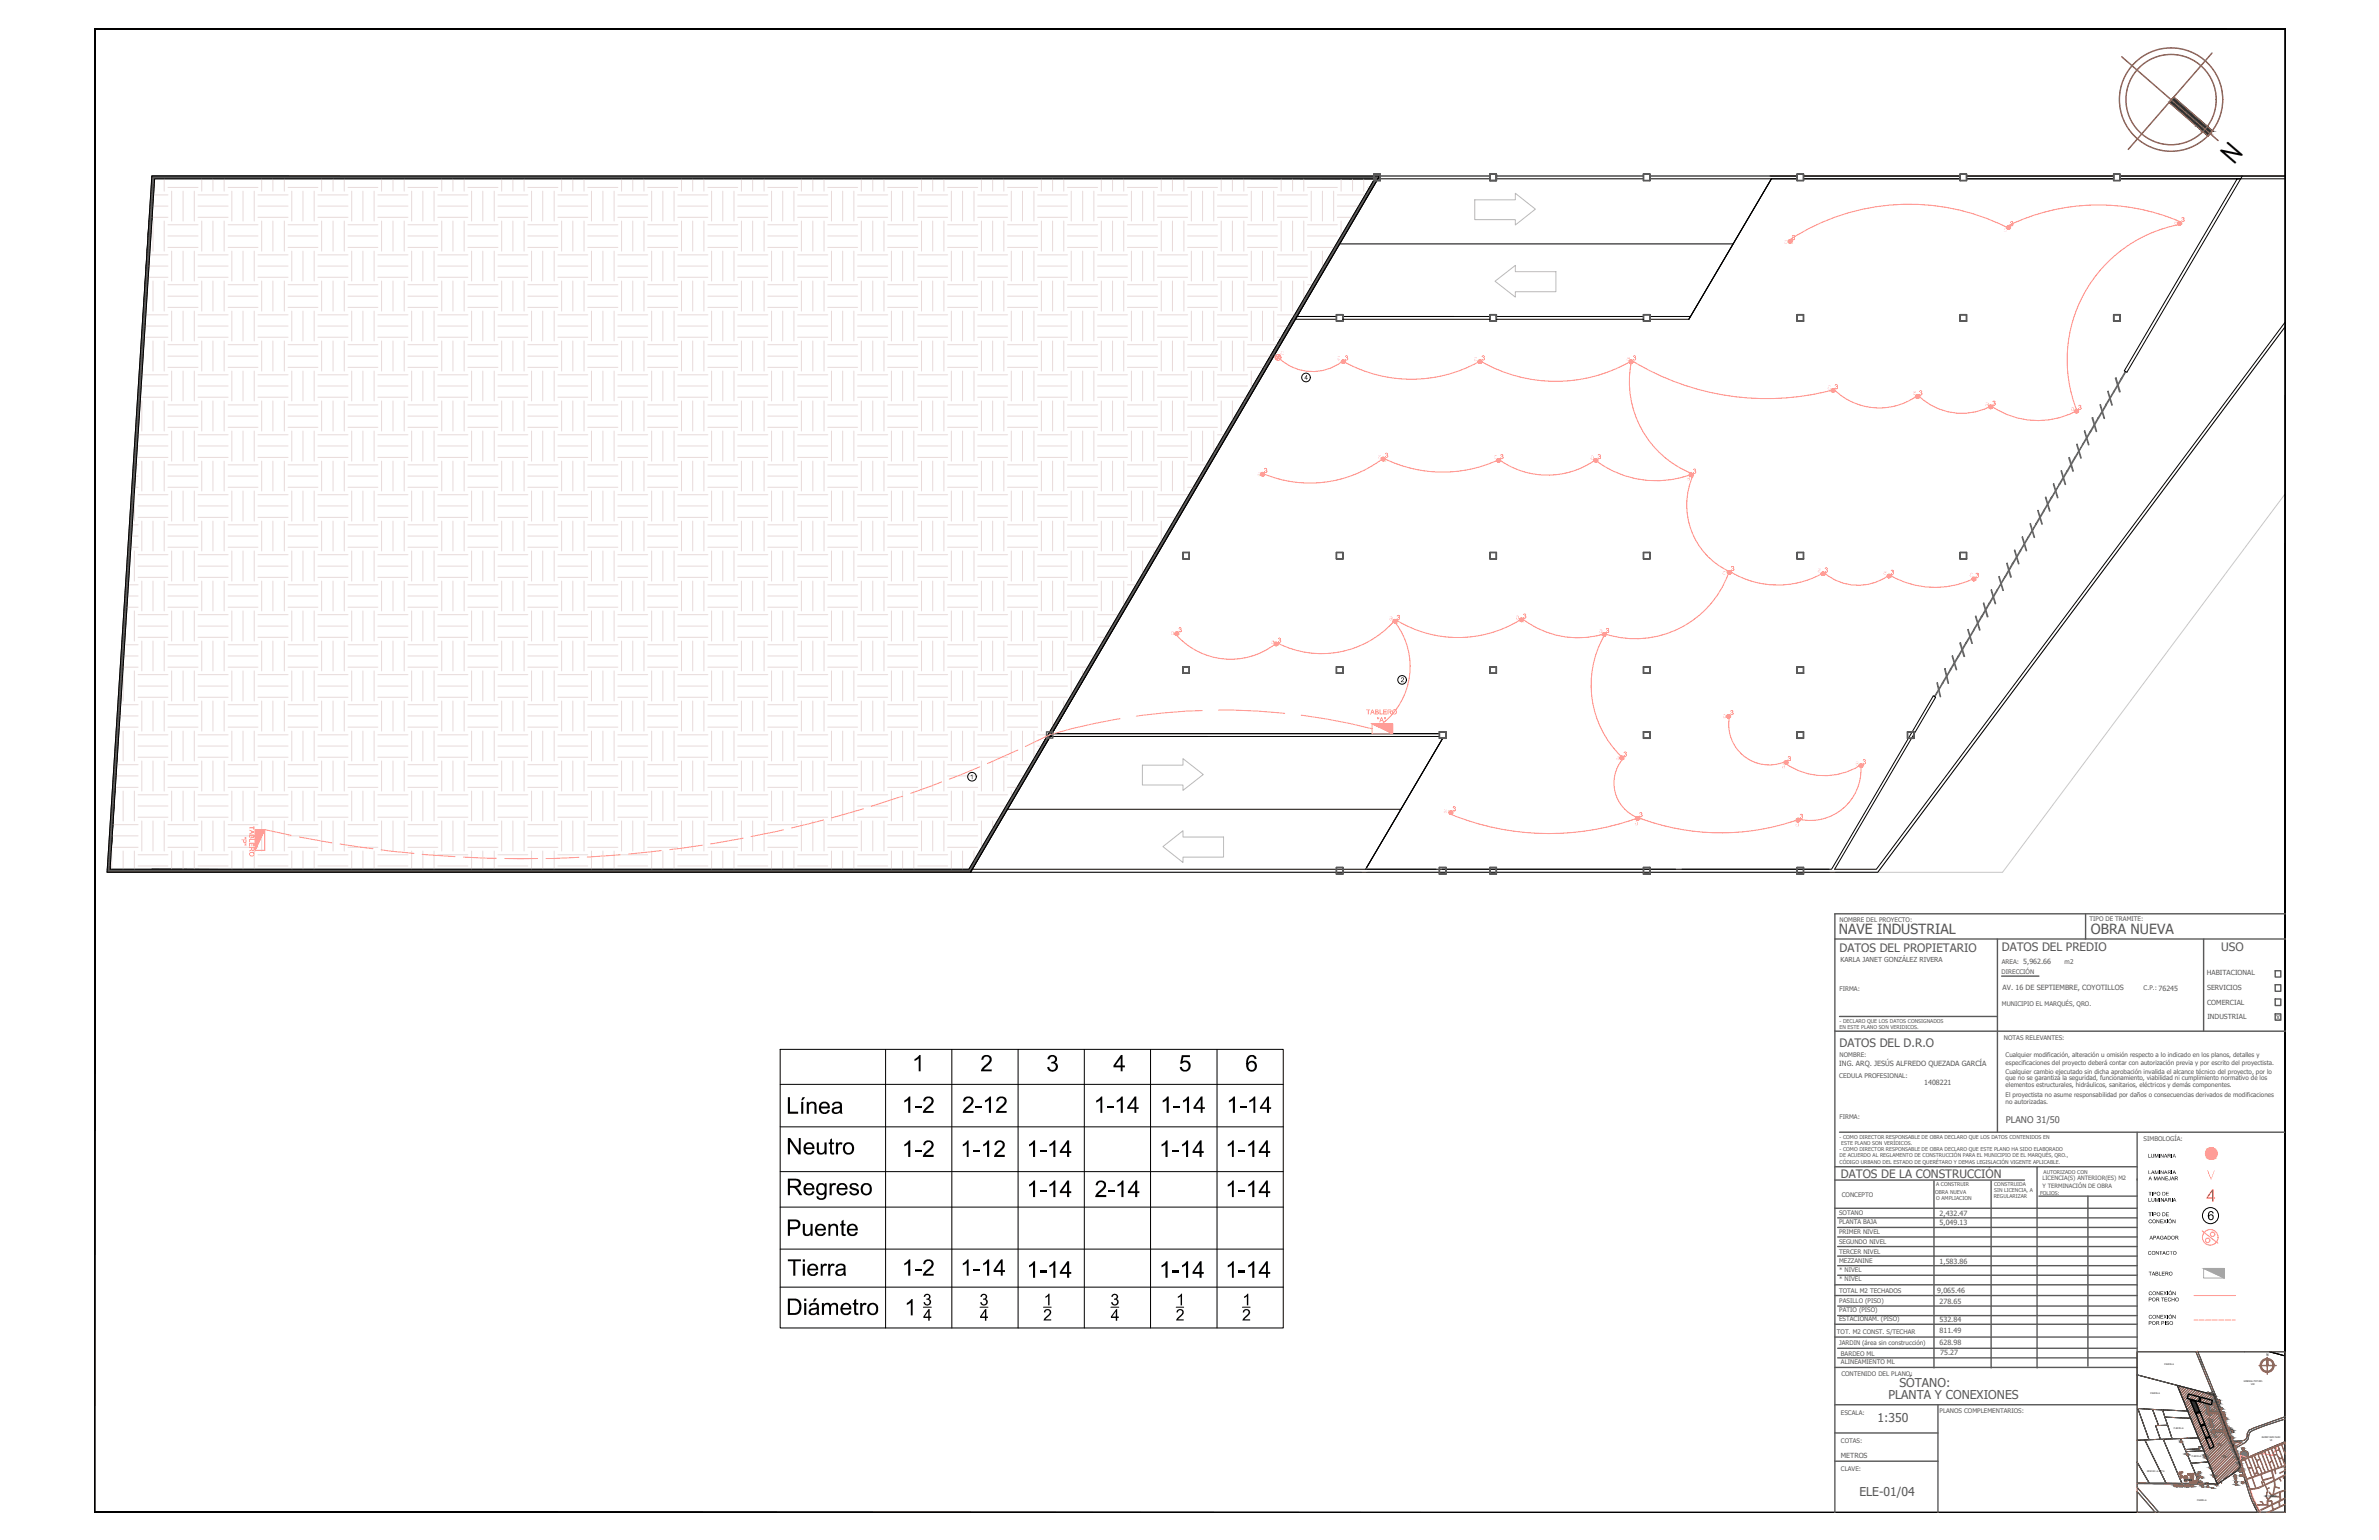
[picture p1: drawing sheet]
<svg xmlns="http://www.w3.org/2000/svg" width="432mm" height="279mm" viewBox="0 0 432 279" stroke-linecap="round" stroke-linejoin="round" font-family="sans-serif">
<defs><g id="words">
<text font-size="5.1" x="404.6" y="25.4" transform="rotate(131 404.6 25.4)">N</text>
<g font-size="4.6">
<text x="165.6" y="194.4">1</text>
<text x="177.9" y="194.4">2</text>
<text x="189.9" y="194.4">3</text>
<text x="202.1" y="194.4">4</text>
<text x="214" y="194.4">5</text>
<text x="226" y="194.4">6</text>
<text x="142.7" y="202.1">Línea</text>
<text x="163.7" y="201.9">1-2</text>
<text x="174.6" y="201.9">2-12</text>
<text x="198.5" y="201.9">1-14</text>
<text x="210.6" y="201.9">1-14</text>
<text x="222.6" y="201.9">1-14</text>
<text x="142.7" y="209.4">Neutro</text>
<text x="163.7" y="209.9">1-2</text>
<text x="174.3" y="209.9">1-12</text>
<text x="186.3" y="209.9">1-14</text>
<text x="210.4" y="209.9">1-14</text>
<text x="222.4" y="209.9">1-14</text>
<text x="142.7" y="216.8">Regreso</text>
<text x="186.3" y="217.2">1-14</text>
<text x="198.7" y="217.2">2-14</text>
<text x="222.4" y="217.2">1-14</text>
<text x="142.7" y="224.2">Puente</text>
<text x="142.9" y="231.5">Tierra</text>
<text x="163.7" y="231.5">1-2</text>
<text x="174.3" y="231.5">1-14</text>
<text x="186.3" y="231.8">1-14</text>
<text x="210.4" y="231.8">1-14</text>
<text x="222.4" y="231.8">1-14</text>
<text x="142.7" y="238.6">Diámetro</text>
<text x="164.1" y="238.6">1</text>
</g>
<text font-size="4.4" fill="#ff003f" x="400.5" y="214">v</text>
<text font-size="3.4" fill="#ff003f" x="400.5" y="218">4</text>
<g font-size="3.3">
<text x="167.5" y="236.8">3</text>
<text x="167.6" y="239.6">4</text>
<text x="177.8" y="236.8">3</text>
<text x="177.8" y="239.6">4</text>
<text x="189.3" y="239.6">2</text>
<text x="189.4" y="236.8">1</text>
<text x="201.5" y="236.8">3</text>
<text x="201.6" y="239.6">4</text>
<text x="213.4" y="239.6">2</text>
<text x="213.5" y="236.8">1</text>
<text x="225.4" y="239.6">2</text>
<text x="225.5" y="236.8">1</text>
</g>
<g font-size="2.5" fill="#595959">
<text x="333.8" y="169.5">NAVE INDUSTRIAL</text>
<text x="379.5" y="169.5">OBRA NUEVA</text>
</g>
<text font-size="2.5" x="400.6" y="221.3">6</text>
<g font-size="2.2" fill="#595959">
<text x="344.8" y="251.6">SÓTANO:</text>
<text x="342.8" y="253.8">PLANTA Y CONEXIONES</text>
<text x="340.8" y="258">1:350</text>
<text x="337.5" y="271.5">ELE-01/04</text>
</g>
<g font-size="2.1" fill="#595959">
<text x="333.9" y="172.6">DATOS DEL PROPIETARIO</text>
<text x="363.3" y="172.6">DATOS DEL PREDIO</text>
<text x="403.2" y="172.5">USO</text>
<text x="333.9" y="189.9">DATOS DEL D.R.O</text>
<text x="334.1" y="213.8">DATOS DE LA CONSTRUCCIÓN</text>
</g>
<g font-size="1.7" fill="#ff003f">
<text x="394.5" y="40.7">a</text>
<text x="323.8" y="44.3">a</text>
<text x="363.6" y="42">a</text>
<text x="232.4" y="64.4">a</text>
<text x="242.7" y="65.3">a</text>
<text x="267.5" y="65.5">a</text>
<text x="295.2" y="65.4">a</text>
<text x="331.7" y="70.6">a</text>
<text x="347.2" y="71.6">a</text>
<text x="360.3" y="73.7">a</text>
<text x="375.8" y="74.5">a</text>
<text x="250.1" y="83.2">a</text>
<text x="271.1" y="83.2">a</text>
<text x="288.7" y="83.4">a</text>
<text x="228.2" y="86.4">a</text>
<text x="306.1" y="87.1">a</text>
<text x="312.6" y="104.3">a</text>
<text x="329.9" y="103.8">a</text>
<text x="341.8" y="104.2">a</text>
<text x="357.5" y="104.6">a</text>
<text x="252.1" y="112.5">a</text>
<text x="275.1" y="112.4">a</text>
<text x="212.5" y="115.2">a</text>
<text x="230.7" y="116.8">a</text>
<text x="290.2" y="114.8">a</text>
<text x="312.7" y="130.3">a</text>
<text x="293.3" y="137.9">a</text>
<text x="323.4" y="139.4">a</text>
<text x="336.7" y="138.8">a</text>
<text x="262" y="147.5">a</text>
<text x="296.7" y="149.7">a</text>
<text x="325.8" y="149.9">a</text>
</g>
<text font-size="1.7" fill="#595959" x="364.1" y="203.7">PLANO 31/50</text>
<g font-size="1.3" fill="#ff003f">
<text x="364.8" y="41">3</text>
<text x="395.9" y="40.2">3</text>
<text x="325.2" y="43.5">3</text>
<text x="244.1" y="65.4">3</text>
<text x="268.9" y="65.4">3</text>
<text x="296.3" y="65.4">3</text>
<text x="333" y="70.6">3</text>
<text x="348.3" y="71.7">3</text>
<text x="361.6" y="73.5">3</text>
<text x="377.2" y="74.3">3</text>
<text x="251.3" y="83">3</text>
<text x="272.3" y="83.3">3</text>
<text x="289.9" y="83.3">3</text>
<text x="229.4" y="85.8">3</text>
<text x="307.3" y="85.9">3</text>
<text x="314.2" y="103.6">3</text>
<text x="331.1" y="103.9">3</text>
<text x="343.2" y="104.2">3</text>
<text x="358.6" y="104.8">3</text>
<text x="253.5" y="112.5">3</text>
<text x="276.4" y="112.2">3</text>
<text x="213.9" y="114.7">3</text>
<text x="231.9" y="116.6">3</text>
<text x="291.5" y="114.8">3</text>
<text x="314" y="129.7">3</text>
<text x="294.6" y="137.3">3</text>
<text x="324.4" y="138.1">3</text>
<text x="338" y="138.7">3</text>
<text x="263.6" y="147.2">3</text>
<text x="297.5" y="148.2">3</text>
<text x="326.6" y="148.5">3</text>
</g>
<g font-size="1.3">
<text x="236.8" y="68.9">4</text>
<text x="254.2" y="123.8">2</text>
<text x="176.1" y="141.4">1</text>
</g>
<g font-size="1.3" fill="#595959">
<text x="363.5" y="179.7">AV. 16 DE SEPTIEMBRE, COYOTILLOS</text>
<text x="400.6" y="177">HABITACIONAL</text>
<text x="400.6" y="179.7">SERVICIOS</text>
<text x="400.6" y="182.3">COMERCIAL</text>
<text x="400.6" y="184.9">INDUSTRIAL</text>
<text x="413.1" y="185">X</text>
<text x="333.8" y="193.4">ING. ARQ. JESÚS ALFREDO QUEZADA GARCÍA</text>
<text x="349.2" y="196.9">1408221</text>
<text x="352" y="220.6">2,432.47</text>
<text x="352" y="222.3">5,049.13</text>
<text x="352" y="229.3">1,583.86</text>
<text x="351.6" y="234.5">9,065.46</text>
<text x="352" y="239.9">532.84</text>
<text x="352" y="236.6">278.65</text>
<text x="352" y="244.1">628.98</text>
<text x="352" y="241.9">811.49</text>
<text x="352.2" y="245.9">75.27</text>
<text x="334.1" y="264.5">METROS</text>
</g>
<g font-size="1.2" fill="#595959">
<text x="334.1" y="174.6">KARLA JANET GONZÁLEZ RIVERA</text>
<text x="374.7" y="174.8">m2</text>
<text x="333.8" y="195.6">CEDULA PROFESIONAL:</text>
</g>
<g font-size="1.1" fill="#595959">
<text x="333.9" y="167.3">NOMBRE DEL PROYECTO:</text>
<text x="379.3" y="167.1">TIPO DE TRAMITE:</text>
<text x="333.9" y="179.7">FIRMA:</text>
<text x="363.3" y="176.7">DIRECCIÓN</text>
<text x="363.3" y="174.9">AREA: 5,962.66</text>
<text x="389.1" y="179.7">C.P.: 76245</text>
<text x="363.3" y="182.6">MUNICIPIO EL MARQUÉS, QRO.</text>
<text x="333.9" y="191.8">NOMBRE:</text>
<text x="363.7" y="188.7">NOTAS RELEVANTES:</text>
<text x="364" y="191.8">Cualquier modificación, alteración u omisión respecto a lo indicado en los planos, detalles y</text>
<text x="364" y="193.1">especificaciones del proyecto deberá contar con autorización previa y por escrito del proyectista.</text>
<text x="364" y="194.8">Cualquier cambio ejecutado sin dicha aprobación invalida el alcance técnico del proyecto, por lo</text>
<text x="364" y="196">que no se garantiza la seguridad, funcionamiento, viabilidad ni cumplimiento normativo de los</text>
<text x="364" y="197.2">elementos estructurales, hidráulicos, sanitarios, eléctricos y demás componentes.</text>
<text x="333.9" y="203.1">FIRMA:</text>
<text x="364" y="199.1">El proyectista no asume responsabilidad por daños o consecuencias derivados de modificaciones</text>
<text x="364" y="200.2">no autorizadas.</text>
<text x="389.1" y="206.9">SIMBOLOGÍA:</text>
<text x="370.7" y="214.1">LICENCIA(S) ANTERIOR(ES) M2</text>
<text x="370.7" y="215.5">Y TERMINACIÓN DE OBRA</text>
<text x="333.8" y="220.4">SOTANO</text>
<text x="334.3" y="217.2">CONCEPTO</text>
<text x="333.8" y="222.1">PLANTA BAJA</text>
<text x="333.8" y="227.6">TERCER NIVEL</text>
<text x="333.8" y="223.9">PRIMER NIVEL</text>
<text x="333.8" y="225.7">SEGUNDO NIVEL</text>
<text x="333.8" y="232.4">* NIVEL</text>
<text x="333.8" y="229.2">MEZZANINE</text>
<text x="333.8" y="230.8">* NIVEL</text>
<text x="333.8" y="234.5">TOTAL M2 TECHADOS</text>
<text x="333.8" y="239.7">ESTACIONAM. (PISO)</text>
<text x="333.8" y="238.1">PATIO (PISO)</text>
<text x="333.8" y="236.4">PASILLO (PISO)</text>
<text x="333.4" y="242">TOT. M2 CONST. S/TECHAR</text>
<text x="333.8" y="244.1">JARDIN (área sin construcción)</text>
<text x="334.1" y="247.5">ALINEAMIENTO ML</text>
<text x="334.1" y="246.1">BARDEO ML</text>
<text x="334.2" y="249.6">CONTENIDO DEL PLANO:</text>
<text x="334.1" y="256.7">ESCALA:</text>
<text x="352" y="256.4">PLANOS COMPLEMENTARIOS:</text>
<text x="334.1" y="261.8">COTAS:</text>
<text x="334.1" y="266.9">CLAVE:</text>
</g>
<g font-size="1" fill="#595959">
<text x="333.9" y="185.5">- DECLARO QUE LOS DATOS CONSIGNADOS</text>
<text x="333.9" y="186.6">EN ESTE PLANO SON VERIDICOS.</text>
<text x="333.9" y="208.8">- COMO DIRECTOR RESPONSABLE DE OBRA DECLARO QUE ESTE PLANO HA SIDO ELABORADO</text>
<text x="333.9" y="210">DE ACUERDO AL REGLAMENTO DE CONSTRUCCIÓN PARA EL MUNICIPIO DE EL MARQUÉS, QRO.,</text>
<text x="333.9" y="206.7">- COMO DIRECTOR RESPONSABLE DE OBRA DECLARO QUE LOS DATOS CONTENIDOS EN</text>
<text x="334.2" y="207.7">ESTE PLANO SON VERÍDICOS.</text>
<text x="333.9" y="211.1">CÓDIGO URBANO DEL ESTADO DE QUERÉTARO Y DEMAS LEGISLACIÓN VIGENTE APLICABLE.</text>
<text x="351.4" y="215.2">A CONSTRUIR</text>
<text x="361.9" y="215.2">CONSTRUIDA</text>
<text x="370.9" y="212.9">AUTORIZADO CON</text>
<text x="351.2" y="216.7">OBRA NUEVA</text>
<text x="351.4" y="217.8">O AMPLIACION</text>
<text x="361.9" y="217.4">REGULARIZAR</text>
<text x="361.9" y="216.3">SIN LICENCIA, A</text>
<text x="370.3" y="216.7">FOLIOS:</text>
</g>
<g font-size="1">
<text x="389.8" y="210">LUMINARIA</text>
<text x="389.9" y="213">LAMINARIA</text>
<text x="390" y="214.1">A MANEJAR</text>
<text x="389.9" y="218">LUMINARIA</text>
<text x="389.9" y="221.9">CONEXIÓN</text>
<text x="390" y="216.9">TIPO DE</text>
<text x="390" y="220.7">TIPO DE</text>
<text x="389.8" y="227.6">CONTACTO</text>
<text x="390.1" y="224.9">APAGADOR</text>
<text x="390" y="231.4">TABLERO</text>
<text x="389.9" y="236.1">POR TECHO</text>
<text x="390" y="235">CONEXIÓN</text>
<text x="390" y="239.2">CONEXIÓN</text>
<text x="389.9" y="240.4">POR PISO</text>
</g>
<text font-size=".7" x="411.4" y="246.1">N</text>
<g font-size=".4">
<text x="392.9" y="247.7">PARCELA</text>
<text x="407.3" y="250.7">GENERAL MOTORS</text>
<text x="408.6" y="251.3">VDC</text>
<text x="390.3" y="253">PARCELA</text>
<text x="394.6" y="259.2">PARCELA</text>
<text x="410.5" y="261">QUERETARO PARK</text>
<text x="412" y="261.5">VII</text>
<text x="389.7" y="267.1">RENCHO LA JOYA</text>
<text x="396.4" y="268.7">ALCEGA</text>
<text x="397.8" y="264.4">PARCELA</text>
<text x="398.8" y="272.3">PARCELA</text>
<text x="411" y="271.6">COYOTILLOS</text>
</g>
<g font-size=".2">
<text x="399.2" y="246.5" transform="rotate(68 399.2 246.5)">CARRETERA 500</text>
<text x="401.5" y="252.3" transform="rotate(68 401.5 252.3)">CARRETERA 500</text>
<text x="405.9" y="261.7" transform="rotate(-2 405.9 261.7)">COYOTILLOS</text>
<text x="400.2" y="269.3" transform="rotate(1 400.2 269.3)">AV. 16 DE SEPTIEMBRE</text>
<text x="403.9" y="268.4" transform="rotate(-35 403.9 268.4)">AV. 16 DE SEPTIEMBRE</text>
<text x="406.1" y="264.3" transform="rotate(69 406.1 264.3)">CARRETERA 500</text>
<text x="407.4" y="268.3" transform="rotate(68 407.4 268.3)">CARRETERA 500</text>
<text x="409" y="272.6" transform="rotate(70 409 272.6)">CARRETERA 500</text>
</g>
</g></defs>
<!-- layer: Banqueta -->
<path d="M340.8 158.3h22.7" fill="none" stroke="#c7c8ca" stroke-width=".18"/>
<!-- layer: Lotes -->
<path d="M270.4 31.9h-242.8l-8.2 126.4h227.6M271.6 31.9h26.7M299.5 31.9h26.7M327.3 31.9h28.5M356.9 31.9h26.8M384.8 31.9h29.9M414.7 59.3l-73.9 99h-7.7M248.2 158.3h83.8" fill="none" stroke="#c7c8ca" stroke-width=".18"/>
<!-- layer: 0 -->
<path d="M414.7 89.6l-51.2 68.7" fill="none" stroke="#c7c8ca" stroke-width=".18"/>
<!-- layer: Hatch -->
<g fill="#595959" stroke="#595959" stroke-width=".18">
<path d="M27.6 31.9v.5z"/>
<path d="M27.6 32.4h.5l-.5 7.5z"/>
<path d="M27.6 31.9l222.5 .5 .3-.5zM27.6 31.9l222.5 .5h-222.5z"/>
<path d="M27.6 32.4v7.5zM27.6 32.4v7.5h-.5z"/>
<path d="M249.5 32.4l-14.1 25 14.7-25zM249.5 32.4l-14.1 25h-.6z"/>
<path d="M234.8 57.4l.3 .5 .3-.5zM234.8 57.4l.3 .5h-.6z"/>
<path d="M234.5 57.9l-43.6 75.2 44.2-75.2zM234.5 57.9l-43.6 75.2h-.6z"/>
<path d="M190.3 133.1l.3 .5 .3-.5zM190.3 133.1l.3 .5h-.6z"/>
<path d="M190 133.6l-13.6 24.1 14.2-24.1zM190 133.6l-13.6 24.1h-.5z"/>
<path d="M27.1 39.9l-7.1 117.8 7.6-117.8zM27.1 39.9l-7.1 117.8h-.5z"/>
<path d="M27.6 157.7l148.5 .6 .3-.6zM27.6 157.7l148.5 .6h-148.5z"/>
<path d="M19.5 157.7l8.1 .6v-.6zM19.5 157.7l8.1 .6h-8.2z"/>
</g>
<!-- layer: 0 -->
<g fill="none" stroke="#000" stroke-width=".18">
<path d="M28.1 32.4h221.4l-73.6 125.3h-155.9zM250.1 32.4h20.3M270.4 31.9h-20l-15 25.5M271.6 31.9h26.7M271.6 32.4h26.7M299.5 32.4h26.7h-4.7l-15 25.5h-7M299.5 31.9h26.7M321.5 32.4l-15 25.5 .3-.5h-7.3M327.3 31.9h28.5M327.3 32.4h28.5M356.9 31.9h26.8M356.9 32.4h26.8"/>
<path d="M384.8 31.9h29.9M407 31.9l-21 35.6-.4-.2 20.5-34.9h-21.3h29.9M235.4 57.4l15-25.5h-222.8l-8.2 126.4h156.7l14.5-24.7M235.4 57.4h7.2M235.4 57.4l-44.8 76.2M242.6 57.9h-7.5l-44.2 75.2h70.4M243.2 44.3h71.4M243.7 57.4h26.7M271.6 57.4h26.7M414.7 59.3l-73.9 99h-164.7l14.5-24.7M414.7 58.5l-74.1 99.2h-7.6l18.3-31.2-.4-.2-18.5 31.4h-84.2M190.6 133.6h70.7"/>
<path d="M190.9 133.1h70.2M176.4 157.7h84.2M182.9 146.8h71.4M248.1 157.4l13.8-23.5-14 23.8M261.8 157.7h42.3M305.3 157.7h26.7"/>
</g>
<!-- layer: piso -->
<g fill="none" stroke="#e7dada" stroke-width=".18">
<path d="M27.6 39.4h2.9M27.7 37.4h2.8M27.9 35.4h2.6M29.8 32.4v2.3M30.5 34h5.4M31.2 34.7v5.4M33.2 34.7v5.4M35.3 34.7v5.4M35.9 39.4h5.5M35.9 37.4h5.5M35.9 35.4h5.5M36.6 32.4v2.3"/>
<path d="M38.7 32.4v2.3M40.7 32.4v2.3M41.4 34h5.4M42.1 34.7v5.4M44.1 34.7v5.4M46.1 34.7v5.4M46.8 39.4h5.5M46.8 37.4h5.5M46.8 35.4h5.5M47.5 32.4v2.3M49.5 32.4v2.3M51.6 32.4v2.3"/>
<path d="M52.3 34h5.4M53 34.7v5.4M55 34.7v5.4M57 34.7v5.4M57.7 39.4h5.5M57.7 37.4h5.5M57.7 35.4h5.5M58.4 32.4v2.3M60.5 32.4v2.3M62.5 32.4v2.3M63.2 34h5.4M63.8 34.7v5.4"/>
<path d="M65.9 34.7v5.4M67.9 34.7v5.4M68.6 39.4h5.4M68.6 37.4h5.4M68.6 35.4h5.4M69.3 32.4v2.3M71.3 32.4v2.3M73.4 32.4v2.3M74 34h5.5M74.7 34.7v5.4M76.8 34.7v5.4M78.8 34.7v5.4"/>
<path d="M79.5 39.4h5.4M79.5 37.4h5.4M79.5 35.4h5.4M80.2 32.4v2.3M82.2 32.4v2.3M84.2 32.4v2.3M84.9 34h5.5M85.6 34.7v5.4M87.6 34.7v5.4M89.7 34.7v5.4M90.4 39.4h5.4M90.4 37.4h5.4"/>
<path d="M90.4 35.4h5.4M91.1 32.4v2.3M93.1 32.4v2.3M95.1 32.4v2.3M95.8 34h5.5M96.5 34.7v5.4M98.5 34.7v5.4M100.6 34.7v5.4M101.3 39.4h5.4M101.3 37.4h5.4M101.3 35.4h5.4M101.9 32.4v2.3"/>
<path d="M104 32.4v2.3M106 32.4v2.3M106.7 34h5.4M107.4 34.7v5.4M109.4 34.7v5.4M111.5 34.7v5.4M112.1 39.4h5.5M112.1 37.4h5.5M112.1 35.4h5.5M112.8 32.4v2.3M114.9 32.4v2.3M116.9 32.4v2.3"/>
<path d="M117.6 34h5.4M118.3 34.7v5.4M120.3 34.7v5.4M122.3 34.7v5.4M123 39.4h5.5M123 37.4h5.5M123 35.4h5.5M123.7 32.4v2.3M125.7 32.4v2.3M127.8 32.4v2.3M128.5 34h5.4M129.2 34.7v5.4"/>
<path d="M131.2 34.7v5.4M133.2 34.7v5.4M133.9 39.4h5.5M133.9 37.4h5.5M133.9 35.4h5.5M134.6 32.4v2.3M136.6 32.4v2.3M138.7 32.4v2.3M139.4 34h5.4M140 34.7v5.4M142.1 34.7v5.4M144.1 34.7v5.4"/>
<path d="M144.8 39.4h5.4M144.8 37.4h5.4M144.8 35.4h5.4M145.5 32.4v2.3M147.5 32.4v2.3M149.6 32.4v2.3M150.2 34h5.5M150.9 34.7v5.4M153 34.7v5.4M155 34.7v5.4M155.7 39.4h5.4M155.7 37.4h5.4"/>
<path d="M155.7 35.4h5.4M156.3 32.4v2.3M158.4 32.4v2.3M160.4 32.4v2.3M161.1 34h5.5M161.8 34.7v5.4M163.8 34.7v5.4M165.9 34.7v5.4M166.6 39.4h5.4M166.6 37.4h5.4M166.6 35.4h5.4M167.3 32.4v2.3"/>
<path d="M169.3 32.4v2.3M171.3 32.4v2.3M172 34h5.5M172.7 34.7v5.4M174.7 34.7v5.4M176.8 34.7v5.4M177.5 39.4h5.4M177.5 37.4h5.4M177.5 35.4h5.4M178.1 32.4v2.3M180.2 32.4v2.3M182.2 32.4v2.3"/>
<path d="M182.9 34h5.4M183.6 34.7v5.4M185.6 34.7v5.4M187.7 34.7v5.4M188.3 39.4h5.5M188.3 37.4h5.5M188.3 35.4h5.5M189 32.4v2.3M191.1 32.4v2.3M193.1 32.4v2.3M193.8 34h5.4M194.4 34.7v5.4"/>
<path d="M196.5 34.7v5.4M198.5 34.7v5.4M199.2 39.4h5.4M199.2 37.4h5.4M199.2 35.4h5.4M199.9 32.4v2.3M201.9 32.4v2.3M204 32.4v2.3M204.6 34h5.5M205.4 34.7v5.4M207.4 34.7v5.4M209.4 34.7v5.4"/>
<path d="M210.1 39.4h5.5M210.1 37.4h5.5M210.1 35.4h5.5M210.8 32.4v2.3M212.8 32.4v2.3M214.9 32.4v2.3M215.6 34h5.4M216.2 34.7v5.4M218.3 34.7v5.4M220.3 34.7v5.4M221 39.4h5.4M221 37.4h5.4"/>
<path d="M221 35.4h5.4M221.7 32.4v2.3M223.7 32.4v2.3M225.8 32.4v2.3M226.4 34h5.5M227.1 34.7v5.4M229.2 34.7v5.4M231.2 34.7v5.4M231.9 39.4h5.4M231.9 37.4h5.4M231.9 35.4h5.4M232.5 32.4v2.3"/>
<path d="M234.6 32.4v2.3M236.6 32.4v2.3M237.3 34h5.4M238 34.7v5.4M240 34.7v5.4M242.1 34.7v5.4M242.7 39.4h2.7M242.7 37.4h3.9M242.7 35.4h5.1M243.4 32.4v2.3M245.5 32.4v2.3M247.5 32.4v2.3"/>
<path d="M248.2 34h.4M26.3 59.2h4.2M26.5 57.1h4M26.9 50.3h3.6M27.1 48.3h3.4M27.2 46.2h3.3M27.8 40.1v5.5M27.8 51v5.4M29.8 40.1v5.5M29.8 51v5.4M30.5 44.9h5.4M30.5 55.8h5.4"/>
<path d="M30.5 42.8h5.4M30.5 53.7h5.4M30.5 40.8h5.4M30.5 51.7h5.4M31.2 45.6v5.4M31.2 56.4v5.5M33.2 45.6v5.4M33.2 56.4v5.5M35.3 45.6v5.4M35.3 56.4v5.5M35.9 50.3h5.5M35.9 48.3h5.5"/>
<path d="M35.9 59.2h5.5M35.9 46.2h5.5M35.9 57.1h5.5M36.6 40.1v5.5M36.6 51v5.4M38.7 40.1v5.5M38.7 51v5.4M40.7 40.1v5.5M40.7 51v5.4M41.4 44.9h5.4M41.4 55.8h5.4M41.4 42.8h5.4"/>
<path d="M41.4 53.7h5.4M41.4 40.8h5.4M41.4 51.7h5.4M42.1 45.6v5.4M42.1 56.4v5.5M44.1 45.6v5.4M44.1 56.4v5.5M46.1 45.6v5.4M46.1 56.4v5.5M46.8 50.3h5.5M46.8 48.3h5.5M46.8 59.2h5.5"/>
<path d="M46.8 46.2h5.5M46.8 57.1h5.5M47.5 40.1v5.5M47.5 51v5.4M49.5 40.1v5.5M49.5 51v5.4M51.6 40.1v5.5M51.6 51v5.4M52.3 44.9h5.4M52.3 55.8h5.4M52.3 42.8h5.4M52.3 53.7h5.4"/>
<path d="M52.3 40.8h5.4M52.3 51.7h5.4M53 45.6v5.4M53 56.4v5.5M55 45.6v5.4M55 56.4v5.5M57 45.6v5.4M57 56.4v5.5M57.7 50.3h5.5M57.7 48.3h5.5M57.7 59.2h5.5M57.7 46.2h5.5"/>
<path d="M57.7 57.1h5.5M58.4 40.1v5.5M58.4 51v5.4M60.5 40.1v5.5M60.5 51v5.4M62.5 40.1v5.5M62.5 51v5.4M63.2 44.9h5.4M63.2 55.8h5.4M63.2 42.8h5.4M63.2 53.7h5.4M63.2 40.8h5.4"/>
<path d="M63.2 51.7h5.4M63.8 45.6v5.4M63.8 56.4v5.5M65.9 45.6v5.4M65.9 56.4v5.5M67.9 45.6v5.4M67.9 56.4v5.5M68.6 50.3h5.4M68.6 48.3h5.4M68.6 59.2h5.4M68.6 46.2h5.4M68.6 57.1h5.4"/>
<path d="M69.3 40.1v5.5M69.3 51v5.4M71.3 40.1v5.5M71.3 51v5.4M73.4 40.1v5.5M73.4 51v5.4M74 44.9h5.5M74 55.8h5.5M74 42.8h5.5M74 53.7h5.5M74 40.8h5.5M74 51.7h5.5"/>
<path d="M74.7 45.6v5.4M74.7 56.4v5.5M76.8 45.6v5.4M76.8 56.4v5.5M78.8 45.6v5.4M78.8 56.4v5.5M79.5 50.3h5.4M79.5 48.3h5.4M79.5 59.2h5.4M79.5 46.2h5.4M79.5 57.1h5.4M80.2 40.1v5.5"/>
<path d="M80.2 51v5.4M82.2 40.1v5.5M82.2 51v5.4M84.2 40.1v5.5M84.2 51v5.4M84.9 44.9h5.5M84.9 55.8h5.5M84.9 42.8h5.5M84.9 53.7h5.5M84.9 40.8h5.5M84.9 51.7h5.5M85.6 45.6v5.4"/>
<path d="M85.6 56.4v5.5M87.6 45.6v5.4M87.6 56.4v5.5M89.7 45.6v5.4M89.7 56.4v5.5M90.4 50.3h5.4M90.4 48.3h5.4M90.4 59.2h5.4M90.4 46.2h5.4M90.4 57.1h5.4M91.1 40.1v5.5M91.1 51v5.4"/>
<path d="M93.1 40.1v5.5M93.1 51v5.4M95.1 40.1v5.5M95.1 51v5.4M95.8 44.9h5.5M95.8 55.8h5.5M95.8 42.8h5.5M95.8 53.7h5.5M95.8 40.8h5.5M95.8 51.7h5.5M96.5 45.6v5.4M96.5 56.4v5.5"/>
<path d="M98.5 45.6v5.4M98.5 56.4v5.5M100.6 45.6v5.4M100.6 56.4v5.5M101.3 50.3h5.4M101.3 48.3h5.4M101.3 59.2h5.4M101.3 46.2h5.4M101.3 57.1h5.4M101.9 40.1v5.5M101.9 51v5.4M104 40.1v5.5"/>
<path d="M104 51v5.4M106 40.1v5.5M106 51v5.4M106.7 44.9h5.4M106.7 55.8h5.4M106.7 42.8h5.4M106.7 53.7h5.4M106.7 40.8h5.4M106.7 51.7h5.4M107.4 45.6v5.4M107.4 56.4v5.5M109.4 45.6v5.4"/>
<path d="M109.4 56.4v5.5M111.5 45.6v5.4M111.5 56.4v5.5M112.1 50.3h5.5M112.1 48.3h5.5M112.1 59.2h5.5M112.1 46.2h5.5M112.1 57.1h5.5M112.8 40.1v5.5M112.8 51v5.4M114.9 40.1v5.5M114.9 51v5.4"/>
<path d="M116.9 40.1v5.5M116.9 51v5.4M117.6 44.9h5.4M117.6 55.8h5.4M117.6 42.8h5.4M117.6 53.7h5.4M117.6 40.8h5.4M117.6 51.7h5.4M118.3 45.6v5.4M118.3 56.4v5.5M120.3 45.6v5.4M120.3 56.4v5.5"/>
<path d="M122.3 45.6v5.4M122.3 56.4v5.5M123 50.3h5.5M123 48.3h5.5M123 59.2h5.5M123 46.2h5.5M123 57.1h5.5M123.7 40.1v5.5M123.7 51v5.4M125.7 40.1v5.5M125.7 51v5.4M127.8 40.1v5.5"/>
<path d="M127.8 51v5.4M128.5 44.9h5.4M128.5 55.8h5.4M128.5 42.8h5.4M128.5 53.7h5.4M128.5 40.8h5.4M128.5 51.7h5.4M129.2 45.6v5.4M129.2 56.4v5.5M131.2 45.6v5.4M131.2 56.4v5.5M133.2 45.6v5.4"/>
<path d="M133.2 56.4v5.5M133.9 50.3h5.5M133.9 48.3h5.5M133.9 59.2h5.5M133.9 46.2h5.5M133.9 57.1h5.5M134.6 40.1v5.5M134.6 51v5.4M136.6 40.1v5.5M136.6 51v5.4M138.7 40.1v5.5M138.7 51v5.4"/>
<path d="M139.4 44.9h5.4M139.4 55.8h5.4M139.4 42.8h5.4M139.4 53.7h5.4M139.4 40.8h5.4M139.4 51.7h5.4M140 45.6v5.4M140 56.4v5.5M142.1 45.6v5.4M142.1 56.4v5.5M144.1 45.6v5.4M144.1 56.4v5.5"/>
<path d="M144.8 50.3h5.4M144.8 48.3h5.4M144.8 59.2h5.4M144.8 46.2h5.4M144.8 57.1h5.4M145.5 40.1v5.5M145.5 51v5.4M147.5 40.1v5.5M147.5 51v5.4M149.6 40.1v5.5M149.6 51v5.4M150.2 44.9h5.5"/>
<path d="M150.2 55.8h5.5M150.2 42.8h5.5M150.2 53.7h5.5M150.2 40.8h5.5M150.2 51.7h5.5M150.9 45.6v5.4M150.9 56.4v5.5M153 45.6v5.4M153 56.4v5.5M155 45.6v5.4M155 56.4v5.5M155.7 50.3h5.4"/>
<path d="M155.7 48.3h5.4M155.7 59.2h5.4M155.7 46.2h5.4M155.7 57.1h5.4M156.3 40.1v5.5M156.3 51v5.4M158.4 40.1v5.5M158.4 51v5.4M160.4 40.1v5.5M160.4 51v5.4M161.1 44.9h5.5M161.1 55.8h5.5"/>
<path d="M161.1 42.8h5.5M161.1 53.7h5.5M161.1 40.8h5.5M161.1 51.7h5.5M161.8 45.6v5.4M161.8 56.4v5.5M163.8 45.6v5.4M163.8 56.4v5.5M165.9 45.6v5.4M165.9 56.4v5.5M166.6 50.3h5.4M166.6 48.3h5.4"/>
<path d="M166.6 59.2h5.4M166.6 46.2h5.4M166.6 57.1h5.4M167.3 40.1v5.5M167.3 51v5.4M169.3 40.1v5.5M169.3 51v5.4M171.3 40.1v5.5M171.3 51v5.4M172 44.9h5.5M172 55.8h5.5M172 42.8h5.5"/>
<path d="M172 53.7h5.5M172 40.8h5.5M172 51.7h5.5M172.7 45.6v5.4M172.7 56.4v5.5M174.7 45.6v5.4M174.7 56.4v5.5M176.8 45.6v5.4M176.8 56.4v5.5M177.5 50.3h5.4M177.5 48.3h5.4M177.5 59.2h5.4"/>
<path d="M177.5 46.2h5.4M177.5 57.1h5.4M178.1 40.1v5.5M178.1 51v5.4M180.2 40.1v5.5M180.2 51v5.4M182.2 40.1v5.5M182.2 51v5.4M182.9 44.9h5.4M182.9 55.8h5.4M182.9 42.8h5.4M182.9 53.7h5.4"/>
<path d="M182.9 40.8h5.4M182.9 51.7h5.4M183.6 45.6v5.4M183.6 56.4v5.5M185.6 45.6v5.4M185.6 56.4v5.5M187.7 45.6v5.4M187.7 56.4v5.5M188.3 50.3h5.5M188.3 48.3h5.5M188.3 59.2h5.5M188.3 46.2h5.5"/>
<path d="M188.3 57.1h5.5M189 40.1v5.5M189 51v5.4M191.1 40.1v5.5M191.1 51v5.4M193.1 40.1v5.5M193.1 51v5.4M193.8 44.9h5.4M193.8 55.8h5.4M193.8 42.8h5.4M193.8 53.7h5.4M193.8 40.8h5.4"/>
<path d="M193.8 51.7h5.4M194.4 45.6v5.4M194.4 56.4v5.5M196.5 45.6v5.4M196.5 56.4v5.5M198.5 45.6v5.4M198.5 56.4v5.5M199.2 50.3h5.4M199.2 48.3h5.4M199.2 59.2h5.4M199.2 46.2h5.4M199.2 57.1h5.4"/>
<path d="M199.9 40.1v5.5M199.9 51v5.4M201.9 40.1v5.5M201.9 51v5.4M204 40.1v5.5M204 51v5.4M204.6 44.9h5.5M204.6 55.8h5.5M204.6 42.8h5.5M204.6 53.7h5.5M204.6 40.8h5.5M204.6 51.7h5.5"/>
<path d="M205.4 45.6v5.4M205.4 56.4v5.5M207.4 45.6v5.4M207.4 56.4v5.5M209.4 45.6v5.4M209.4 56.4v5.5M210.1 50.3h5.5M210.1 48.3h5.5M210.1 59.2h5.5M210.1 46.2h5.5M210.1 57.1h5.5M210.8 40.1v5.5"/>
<path d="M210.8 51v5.4M212.8 40.1v5.5M212.8 51v5.4M214.9 40.1v5.5M214.9 51v5.4M215.6 44.9h5.4M215.6 55.8h5.4M215.6 42.8h5.4M215.6 53.7h5.4M215.6 40.8h5.4M215.6 51.7h5.4M216.2 45.6v5.4"/>
<path d="M216.2 56.4v5.5M218.3 45.6v5.4M218.3 56.4v5.5M220.3 45.6v5.4M220.3 56.4v5.5M221 50.3h5.4M221 48.3h5.4M221 59.2h5.4M221 46.2h5.4M221 57.1h5.4M221.7 40.1v5.5M221.7 51v5.4"/>
<path d="M223.7 40.1v5.5M223.7 51v5.4M225.8 40.1v5.5M225.8 51v5.4M226.4 44.9h5.5M226.4 55.8h5.5M226.4 42.8h5.5M226.4 53.7h5.5M226.4 40.8h5.5M226.4 51.7h5.5M227.1 45.6v5.4M227.1 56.4v5.5"/>
<path d="M229.2 45.6v5.4M229.2 56.4v5.5M231.2 45.6v5.4M231.2 56.4v5.5M231.9 50.3h5.4M231.9 48.3h5.4M231.9 59.2h1.9M231.9 46.2h5.4M231.9 57.1h3.1M232.5 40.1v5.5M232.5 51v5.4M234.6 40.1v5.5"/>
<path d="M234.6 51v5.4M236.6 40.1v5.5M236.6 51v3.3M237.3 44.9h4.9M237.3 42.8h5.4M237.3 40.8h5.4M237.3 51.7h.9M238 45.6v5.4M240 45.6v2.9M243.4 40.1v2.6M25.1 78.9h5.4M25.5 72.1h5"/>
<path d="M25.7 70h4.8M25.7 72.7v5.5M25.8 68h4.7M26.2 61.2h4.3M27.8 61.9v5.4M27.8 72.7v5.5M29.8 61.9v5.4M29.8 72.7v5.5M30.5 66.6h5.4M30.5 77.5h5.4M30.5 64.6h5.4M30.5 75.5h5.4"/>
<path d="M30.5 62.5h5.4M30.5 73.5h5.4M31.2 67.3v5.4M31.2 78.2v5.5M33.2 67.3v5.4M33.2 78.2v5.5M35.3 67.3v5.4M35.3 78.2v5.5M35.9 61.2h5.5M35.9 72.1h5.5M35.9 70h5.5M35.9 68h5.5"/>
<path d="M35.9 78.9h5.5M36.6 61.9v5.4M36.6 72.7v5.5M38.7 61.9v5.4M38.7 72.7v5.5M40.7 61.9v5.4M40.7 72.7v5.5M41.4 66.6h5.4M41.4 77.5h5.4M41.4 64.6h5.4M41.4 75.5h5.4M41.4 62.5h5.4"/>
<path d="M41.4 73.5h5.4M42.1 67.3v5.4M42.1 78.2v5.5M44.1 67.3v5.4M44.1 78.2v5.5M46.1 67.3v5.4M46.1 78.2v5.5M46.8 61.2h5.5M46.8 72.1h5.5M46.8 70h5.5M46.8 68h5.5M46.8 78.9h5.5"/>
<path d="M47.5 61.9v5.4M47.5 72.7v5.5M49.5 61.9v5.4M49.5 72.7v5.5M51.6 61.9v5.4M51.6 72.7v5.5M52.3 66.6h5.4M52.3 77.5h5.4M52.3 64.6h5.4M52.3 75.5h5.4M52.3 62.5h5.4M52.3 73.5h5.4"/>
<path d="M53 67.3v5.4M53 78.2v5.5M55 67.3v5.4M55 78.2v5.5M57 67.3v5.4M57 78.2v5.5M57.7 61.2h5.5M57.7 72.1h5.5M57.7 70h5.5M57.7 68h5.5M57.7 78.9h5.5M58.4 61.9v5.4"/>
<path d="M58.4 72.7v5.5M60.5 61.9v5.4M60.5 72.7v5.5M62.5 61.9v5.4M62.5 72.7v5.5M63.2 66.6h5.4M63.2 77.5h5.4M63.2 64.6h5.4M63.2 75.5h5.4M63.2 62.5h5.4M63.2 73.5h5.4M63.8 67.3v5.4"/>
<path d="M63.8 78.2v5.5M65.9 67.3v5.4M65.9 78.2v5.5M67.9 67.3v5.4M67.9 78.2v5.5M68.6 61.2h5.4M68.6 72.1h5.4M68.6 70h5.4M68.6 68h5.4M68.6 78.9h5.4M69.3 61.9v5.4M69.3 72.7v5.5"/>
<path d="M71.3 61.9v5.4M71.3 72.7v5.5M73.4 61.9v5.4M73.4 72.7v5.5M74 66.6h5.5M74 77.5h5.5M74 64.6h5.5M74 75.5h5.5M74 62.5h5.5M74 73.5h5.5M74.7 67.3v5.4M74.7 78.2v5.5"/>
<path d="M76.8 67.3v5.4M76.8 78.2v5.5M78.8 67.3v5.4M78.8 78.2v5.5M79.5 61.2h5.4M79.5 72.1h5.4M79.5 70h5.4M79.5 68h5.4M79.5 78.9h5.4M80.2 61.9v5.4M80.2 72.7v5.5M82.2 61.9v5.4"/>
<path d="M82.2 72.7v5.5M84.2 61.9v5.4M84.2 72.7v5.5M84.9 66.6h5.5M84.9 77.5h5.5M84.9 64.6h5.5M84.9 75.5h5.5M84.9 62.5h5.5M84.9 73.5h5.5M85.6 67.3v5.4M85.6 78.2v5.5M87.6 67.3v5.4"/>
<path d="M87.6 78.2v5.5M89.7 67.3v5.4M89.7 78.2v5.5M90.4 61.2h5.4M90.4 72.1h5.4M90.4 70h5.4M90.4 68h5.4M90.4 78.9h5.4M91.1 61.9v5.4M91.1 72.7v5.5M93.1 61.9v5.4M93.1 72.7v5.5"/>
<path d="M95.1 61.9v5.4M95.1 72.7v5.5M95.8 66.6h5.5M95.8 77.5h5.5M95.8 64.6h5.5M95.8 75.5h5.5M95.8 62.5h5.5M95.8 73.5h5.5M96.5 67.3v5.4M96.5 78.2v5.5M98.5 67.3v5.4M98.5 78.2v5.5"/>
<path d="M100.6 67.3v5.4M100.6 78.2v5.5M101.3 61.2h5.4M101.3 72.1h5.4M101.3 70h5.4M101.3 68h5.4M101.3 78.9h5.4M101.9 61.9v5.4M101.9 72.7v5.5M104 61.9v5.4M104 72.7v5.5M106 61.9v5.4"/>
<path d="M106 72.7v5.5M106.7 66.6h5.4M106.7 77.5h5.4M106.7 64.6h5.4M106.7 75.5h5.4M106.7 62.5h5.4M106.7 73.5h5.4M107.4 67.3v5.4M107.4 78.2v5.5M109.4 67.3v5.4M109.4 78.2v5.5M111.5 67.3v5.4"/>
<path d="M111.5 78.2v5.5M112.1 61.2h5.5M112.1 72.1h5.5M112.1 70h5.5M112.1 68h5.5M112.1 78.9h5.5M112.8 61.9v5.4M112.8 72.7v5.5M114.9 61.9v5.4M114.9 72.7v5.5M116.9 61.9v5.4M116.9 72.7v5.5"/>
<path d="M117.6 66.6h5.4M117.6 77.5h5.4M117.6 64.6h5.4M117.6 75.5h5.4M117.6 62.5h5.4M117.6 73.5h5.4M118.3 67.3v5.4M118.3 78.2v5.5M120.3 67.3v5.4M120.3 78.2v5.5M122.3 67.3v5.4M122.3 78.2v5.5"/>
<path d="M123 61.2h5.5M123 72.1h5.5M123 70h5.5M123 68h5.5M123 78.9h5.5M123.7 61.9v5.4M123.7 72.7v5.5M125.7 61.9v5.4M125.7 72.7v5.5M127.8 61.9v5.4M127.8 72.7v5.5M128.5 66.6h5.4"/>
<path d="M128.5 77.5h5.4M128.5 64.6h5.4M128.5 75.5h5.4M128.5 62.5h5.4M128.5 73.5h5.4M129.2 67.3v5.4M129.2 78.2v5.5M131.2 67.3v5.4M131.2 78.2v5.5M133.2 67.3v5.4M133.2 78.2v5.5M133.9 61.2h5.5"/>
<path d="M133.9 72.1h5.5M133.9 70h5.5M133.9 68h5.5M133.9 78.9h5.5M134.6 61.9v5.4M134.6 72.7v5.5M136.6 61.9v5.4M136.6 72.7v5.5M138.7 61.9v5.4M138.7 72.7v5.5M139.4 66.6h5.4M139.4 77.5h5.4"/>
<path d="M139.4 64.6h5.4M139.4 75.5h5.4M139.4 62.5h5.4M139.4 73.5h5.4M140 67.3v5.4M140 78.2v5.5M142.1 67.3v5.4M142.1 78.2v5.5M144.1 67.3v5.4M144.1 78.2v5.5M144.8 61.2h5.4M144.8 72.1h5.4"/>
<path d="M144.8 70h5.4M144.8 68h5.4M144.8 78.9h5.4M145.5 61.9v5.4M145.5 72.7v5.5M147.5 61.9v5.4M147.5 72.7v5.5M149.6 61.9v5.4M149.6 72.7v5.5M150.2 66.6h5.5M150.2 77.5h5.5M150.2 64.6h5.5"/>
<path d="M150.2 75.5h5.5M150.2 62.5h5.5M150.2 73.5h5.5M150.9 67.3v5.4M150.9 78.2v5.5M153 67.3v5.4M153 78.2v5.5M155 67.3v5.4M155 78.2v5.5M155.7 61.2h5.4M155.7 72.1h5.4M155.7 70h5.4"/>
<path d="M155.7 68h5.4M155.7 78.9h5.4M156.3 61.9v5.4M156.3 72.7v5.5M158.4 61.9v5.4M158.4 72.7v5.5M160.4 61.9v5.4M160.4 72.7v5.5M161.1 66.6h5.5M161.1 77.5h5.5M161.1 64.6h5.5M161.1 75.5h5.5"/>
<path d="M161.1 62.5h5.5M161.1 73.5h5.5M161.8 67.3v5.4M161.8 78.2v5.5M163.8 67.3v5.4M163.8 78.2v5.5M165.9 67.3v5.4M165.9 78.2v5.5M166.6 61.2h5.4M166.6 72.1h5.4M166.6 70h5.4M166.6 68h5.4"/>
<path d="M166.6 78.9h5.4M167.3 61.9v5.4M167.3 72.7v5.5M169.3 61.9v5.4M169.3 72.7v5.5M171.3 61.9v5.4M171.3 72.7v5.5M172 66.6h5.5M172 77.5h5.5M172 64.6h5.5M172 75.5h5.5M172 62.5h5.5"/>
<path d="M172 73.5h5.5M172.7 67.3v5.4M172.7 78.2v5.5M174.7 67.3v5.4M174.7 78.2v5.5M176.8 67.3v5.4M176.8 78.2v5.5M177.5 61.2h5.4M177.5 72.1h5.4M177.5 70h5.4M177.5 68h5.4M177.5 78.9h5.4"/>
<path d="M178.1 61.9v5.4M178.1 72.7v5.5M180.2 61.9v5.4M180.2 72.7v5.5M182.2 61.9v5.4M182.2 72.7v5.5M182.9 66.6h5.4M182.9 77.5h5.4M182.9 64.6h5.4M182.9 75.5h5.4M182.9 62.5h5.4M182.9 73.5h5.4"/>
<path d="M183.6 67.3v5.4M183.6 78.2v5.5M185.6 67.3v5.4M185.6 78.2v5.5M187.7 67.3v5.4M187.7 78.2v5.5M188.3 61.2h5.5M188.3 72.1h5.5M188.3 70h5.5M188.3 68h5.5M188.3 78.9h5.5M189 61.9v5.4"/>
<path d="M189 72.7v5.5M191.1 61.9v5.4M191.1 72.7v5.5M193.1 61.9v5.4M193.1 72.7v5.5M193.8 66.6h5.4M193.8 77.5h5.4M193.8 64.6h5.4M193.8 75.5h5.4M193.8 62.5h5.4M193.8 73.5h5.4M194.4 67.3v5.4"/>
<path d="M194.4 78.2v5.5M196.5 67.3v5.4M196.5 78.2v5.5M198.5 67.3v5.4M198.5 78.2v5.5M199.2 61.2h5.4M199.2 72.1h5.4M199.2 70h5.4M199.2 68h5.4M199.2 78.9h5.4M199.9 61.9v5.4M199.9 72.7v5.5"/>
<path d="M201.9 61.9v5.4M201.9 72.7v5.5M204 61.9v5.4M204 72.7v5.5M204.6 66.6h5.5M204.6 77.5h5.5M204.6 64.6h5.5M204.6 75.5h5.5M204.6 62.5h5.5M204.6 73.5h5.5M205.4 67.3v5.4M205.4 78.2v5.5"/>
<path d="M207.4 67.3v5.4M207.4 78.2v5.5M209.4 67.3v5.4M209.4 78.2v5.5M210.1 61.2h5.5M210.1 72.1h5.5M210.1 70h5.5M210.1 68h5.5M210.1 78.9h5.5M210.8 61.9v5.4M210.8 72.7v5.5M212.8 61.9v5.4"/>
<path d="M212.8 72.7v5.5M214.9 61.9v5.4M214.9 72.7v5.5M215.6 66.6h5.4M215.6 77.5h5.4M215.6 64.6h5.4M215.6 75.5h5.4M215.6 62.5h5.4M215.6 73.5h5.4M216.2 67.3v5.4M216.2 78.2v5.5M218.3 67.3v5.4"/>
<path d="M218.3 78.2v5.5M220.3 67.3v5.4M220.3 78.2v3.9M221 61.2h5.4M221 72.1h5.2M221 70h5.4M221 68h5.4M221 78.9h1.2M221.7 61.9v5.4M221.7 72.7v5.5M223.7 61.9v5.4M223.7 72.7v3.6"/>
<path d="M225.8 61.9v5.4M225.8 72.7v.1M226.4 66.6h3M226.4 64.6h4.2M226.4 62.5h5.4M227.1 67.3v3.2M231.9 61.2h.7M23.7 99.3h1.4M23.9 97.3h1.2M24 95.2h1.1M24.4 89.6v4.9M24.4 100v5.4"/>
<path d="M24.5 88.4h.6M24.6 86.4h.5M24.7 84.3h.4M25.1 83h5.4M25.1 93.9h5.4M25.1 80.9h5.4M25.1 91.8h5.4M25.1 89.8h5.4M25.7 83.7v5.4M25.7 94.5v5.5M27.8 83.7v5.4M27.8 94.5v5.5"/>
<path d="M29.8 83.7v5.4M29.8 94.5v5.5M30.5 88.4h5.4M30.5 99.3h5.4M30.5 86.4h5.4M30.5 97.3h5.4M30.5 84.3h5.4M30.5 95.2h5.4M31.2 89.1v5.4M31.2 100v5.4M33.2 89.1v5.4M33.2 100v5.4"/>
<path d="M35.3 89.1v5.4M35.3 100v5.4M35.9 83h5.5M35.9 93.9h5.5M35.9 80.9h5.5M35.9 91.8h5.5M35.9 89.8h5.5M36.6 83.7v5.4M36.6 94.5v5.5M38.7 83.7v5.4M38.7 94.5v5.5M40.7 83.7v5.4"/>
<path d="M40.7 94.5v5.5M41.4 88.4h5.4M41.4 99.3h5.4M41.4 86.4h5.4M41.4 97.3h5.4M41.4 84.3h5.4M41.4 95.2h5.4M42.1 89.1v5.4M42.1 100v5.4M44.1 89.1v5.4M44.1 100v5.4M46.1 89.1v5.4"/>
<path d="M46.1 100v5.4M46.8 83h5.5M46.8 93.9h5.5M46.8 80.9h5.5M46.8 91.8h5.5M46.8 89.8h5.5M47.5 83.7v5.4M47.5 94.5v5.5M49.5 83.7v5.4M49.5 94.5v5.5M51.6 83.7v5.4M51.6 94.5v5.5"/>
<path d="M52.3 88.4h5.4M52.3 99.3h5.4M52.3 86.4h5.4M52.3 97.3h5.4M52.3 84.3h5.4M52.3 95.2h5.4M53 89.1v5.4M53 100v5.4M55 89.1v5.4M55 100v5.4M57 89.1v5.4M57 100v5.4"/>
<path d="M57.7 83h5.5M57.7 93.9h5.5M57.7 80.9h5.5M57.7 91.8h5.5M57.7 89.8h5.5M58.4 83.7v5.4M58.4 94.5v5.5M60.5 83.7v5.4M60.5 94.5v5.5M62.5 83.7v5.4M62.5 94.5v5.5M63.2 88.4h5.4"/>
<path d="M63.2 99.3h5.4M63.2 86.4h5.4M63.2 97.3h5.4M63.2 84.3h5.4M63.2 95.2h5.4M63.8 89.1v5.4M63.8 100v5.4M65.9 89.1v5.4M65.9 100v5.4M67.9 89.1v5.4M67.9 100v5.4M68.6 83h5.4"/>
<path d="M68.6 93.9h5.4M68.6 80.9h5.4M68.6 91.8h5.4M68.6 89.8h5.4M69.3 83.7v5.4M69.3 94.5v5.5M71.3 83.7v5.4M71.3 94.5v5.5M73.4 83.7v5.4M73.4 94.5v5.5M74 88.4h5.5M74 99.3h5.5"/>
<path d="M74 86.4h5.5M74 97.3h5.5M74 84.3h5.5M74 95.2h5.5M74.7 89.1v5.4M74.7 100v5.4M76.8 89.1v5.4M76.8 100v5.4M78.8 89.1v5.4M78.8 100v5.4M79.5 83h5.4M79.5 93.9h5.4"/>
<path d="M79.5 80.9h5.4M79.5 91.8h5.4M79.5 89.8h5.4M80.2 83.7v5.4M80.2 94.5v5.5M82.2 83.7v5.4M82.2 94.5v5.5M84.2 83.7v5.4M84.2 94.5v5.5M84.9 88.4h5.5M84.9 99.3h5.5M84.9 86.4h5.5"/>
<path d="M84.9 97.3h5.5M84.9 84.3h5.5M84.9 95.2h5.5M85.6 89.1v5.4M85.6 100v5.4M87.6 89.1v5.4M87.6 100v5.4M89.7 89.1v5.4M89.7 100v5.4M90.4 83h5.4M90.4 93.9h5.4M90.4 80.9h5.4"/>
<path d="M90.4 91.8h5.4M90.4 89.8h5.4M91.1 83.7v5.4M91.1 94.5v5.5M93.1 83.7v5.4M93.1 94.5v5.5M95.1 83.7v5.4M95.1 94.5v5.5M95.8 88.4h5.5M95.8 99.3h5.5M95.8 86.4h5.5M95.8 97.3h5.5"/>
<path d="M95.8 84.3h5.5M95.8 95.2h5.5M96.5 89.1v5.4M96.5 100v5.4M98.5 89.1v5.4M98.5 100v5.4M100.6 89.1v5.4M100.6 100v5.4M101.3 83h5.4M101.3 93.9h5.4M101.3 80.9h5.4M101.3 91.8h5.4"/>
<path d="M101.3 89.8h5.4M101.9 83.7v5.4M101.9 94.5v5.5M104 83.7v5.4M104 94.5v5.5M106 83.7v5.4M106 94.5v5.5M106.7 88.4h5.4M106.7 99.3h5.4M106.7 86.4h5.4M106.7 97.3h5.4M106.7 84.3h5.4"/>
<path d="M106.7 95.2h5.4M107.4 89.1v5.4M107.4 100v5.4M109.4 89.1v5.4M109.4 100v5.4M111.5 89.1v5.4M111.5 100v5.4M112.1 83h5.5M112.1 93.9h5.5M112.1 80.9h5.5M112.1 91.8h5.5M112.1 89.8h5.5"/>
<path d="M112.8 83.7v5.4M112.8 94.5v5.5M114.9 83.7v5.4M114.9 94.5v5.5M116.9 83.7v5.4M116.9 94.5v5.5M117.6 88.4h5.4M117.6 99.3h5.4M117.6 86.4h5.4M117.6 97.3h5.4M117.6 84.3h5.4M117.6 95.2h5.4"/>
<path d="M118.3 89.1v5.4M118.3 100v5.4M120.3 89.1v5.4M120.3 100v5.4M122.3 89.1v5.4M122.3 100v5.4M123 83h5.5M123 93.9h5.5M123 80.9h5.5M123 91.8h5.5M123 89.8h5.5M123.7 83.7v5.4"/>
<path d="M123.7 94.5v5.5M125.7 83.7v5.4M125.7 94.5v5.5M127.8 83.7v5.4M127.8 94.5v5.5M128.5 88.4h5.4M128.5 99.3h5.4M128.5 86.4h5.4M128.5 97.3h5.4M128.5 84.3h5.4M128.5 95.2h5.4M129.2 89.1v5.4"/>
<path d="M129.2 100v5.4M131.2 89.1v5.4M131.2 100v5.4M133.2 89.1v5.4M133.2 100v5.4M133.9 83h5.5M133.9 93.9h5.5M133.9 80.9h5.5M133.9 91.8h5.5M133.9 89.8h5.5M134.6 83.7v5.4M134.6 94.5v5.5"/>
<path d="M136.6 83.7v5.4M136.6 94.5v5.5M138.7 83.7v5.4M138.7 94.5v5.5M139.4 88.4h5.4M139.4 99.3h5.4M139.4 86.4h5.4M139.4 97.3h5.4M139.4 84.3h5.4M139.4 95.2h5.4M140 89.1v5.4M140 100v5.4"/>
<path d="M142.1 89.1v5.4M142.1 100v5.4M144.1 89.1v5.4M144.1 100v5.4M144.8 83h5.4M144.8 93.9h5.4M144.8 80.9h5.4M144.8 91.8h5.4M144.8 89.8h5.4M145.5 83.7v5.4M145.5 94.5v5.5M147.5 83.7v5.4"/>
<path d="M147.5 94.5v5.5M149.6 83.7v5.4M149.6 94.5v5.5M150.2 88.4h5.5M150.2 99.3h5.5M150.2 86.4h5.5M150.2 97.3h5.5M150.2 84.3h5.5M150.2 95.2h5.5M150.9 89.1v5.4M150.9 100v5.4M153 89.1v5.4"/>
<path d="M153 100v5.4M155 89.1v5.4M155 100v5.4M155.7 83h5.4M155.7 93.9h5.4M155.7 80.9h5.4M155.7 91.8h5.4M155.7 89.8h5.4M156.3 83.7v5.4M156.3 94.5v5.5M158.4 83.7v5.4M158.4 94.5v5.5"/>
<path d="M160.4 83.7v5.4M160.4 94.5v5.5M161.1 88.4h5.5M161.1 99.3h5.5M161.1 86.4h5.5M161.1 97.3h5.5M161.1 84.3h5.5M161.1 95.2h5.5M161.8 89.1v5.4M161.8 100v5.4M163.8 89.1v5.4M163.8 100v5.4"/>
<path d="M165.9 89.1v5.4M165.9 100v5.4M166.6 83h5.4M166.6 93.9h5.4M166.6 80.9h5.4M166.6 91.8h5.4M166.6 89.8h5.4M167.3 83.7v5.4M167.3 94.5v5.5M169.3 83.7v5.4M169.3 94.5v5.5M171.3 83.7v5.4"/>
<path d="M171.3 94.5v5.5M172 88.4h5.5M172 99.3h5.5M172 86.4h5.5M172 97.3h5.5M172 84.3h5.5M172 95.2h5.5M172.7 89.1v5.4M172.7 100v5.4M174.7 89.1v5.4M174.7 100v5.4M176.8 89.1v5.4"/>
<path d="M176.8 100v5.4M177.5 83h5.4M177.5 93.9h5.4M177.5 80.9h5.4M177.5 91.8h5.4M177.5 89.8h5.4M178.1 83.7v5.4M178.1 94.5v5.5M180.2 83.7v5.4M180.2 94.5v5.5M182.2 83.7v5.4M182.2 94.5v5.5"/>
<path d="M182.9 88.4h5.4M182.9 99.3h5.4M182.9 86.4h5.4M182.9 97.3h5.4M182.9 84.3h5.4M182.9 95.2h5.4M183.6 89.1v5.4M183.6 100v5.4M185.6 89.1v5.4M185.6 100v5.4M187.7 89.1v5.4M187.7 100v5.4"/>
<path d="M188.3 83h5.5M188.3 93.9h5.5M188.3 80.9h5.5M188.3 91.8h5.5M188.3 89.8h5.5M189 83.7v5.4M189 94.5v5.5M191.1 83.7v5.4M191.1 94.5v5.5M193.1 83.7v5.4M193.1 94.5v5.5M193.8 88.4h5.4"/>
<path d="M193.8 99.3h5.4M193.8 86.4h5.4M193.8 97.3h5.4M193.8 84.3h5.4M193.8 95.2h5.4M194.4 89.1v5.4M194.4 100v5.4M196.5 89.1v5.4M196.5 100v5.4M198.5 89.1v5.4M198.5 100v5.4M199.2 83h5.4"/>
<path d="M199.2 93.9h5.4M199.2 80.9h5.4M199.2 91.8h5.4M199.2 89.8h5.4M199.9 83.7v5.4M199.9 94.5v5.5M201.9 83.7v5.4M201.9 94.5v5.5M204 83.7v5.4M204 94.5v5.5M204.6 88.4h5.5M204.6 99.3h5.5"/>
<path d="M204.6 86.4h5.5M204.6 97.3h5.5M204.6 84.3h5.5M204.6 95.2h5.5M205.4 89.1v5.4M205.4 100v5.4M207.4 89.1v5.4M207.4 100v4.1M209.4 89.1v5.4M209.4 100v.6M210.1 83h5.5M210.1 93.9h3.3"/>
<path d="M210.1 80.9h5.5M210.1 91.8h4.5M210.1 89.8h5.5M210.8 83.7v5.4M210.8 94.5v3.8M212.8 83.7v5.4M212.8 94.5v.3M214.9 83.7v5.4M215.6 88.4h1M215.6 86.4h2.2M215.6 84.3h3.4M221 80.9h.1"/>
<path d="M22.5 119h2.6M22.6 117h2.5M23 110.2h2.1M23.2 108.1h1.9M23.3 106.1h1.8M24.4 110.8v5.5M25.1 104.7h5.4M25.1 115.6h5.4M25.1 102.7h5.4M25.1 113.6h5.4M25.1 100.6h5.4M25.1 111.5h5.4"/>
<path d="M25.7 105.4v5.4M25.7 116.3v5.4M27.8 105.4v5.4M27.8 116.3v5.4M29.8 105.4v5.4M29.8 116.3v5.4M30.5 110.2h5.4M30.5 108.1h5.4M30.5 119h5.4M30.5 106.1h5.4M30.5 117h5.4M31.2 110.8v5.5"/>
<path d="M33.2 110.8v5.5M35.3 110.8v5.5M35.9 104.7h5.5M35.9 115.6h5.5M35.9 102.7h5.5M35.9 113.6h5.5M35.9 100.6h5.5M35.9 111.5h5.5M36.6 105.4v5.4M36.6 116.3v5.4M38.7 105.4v5.4M38.7 116.3v5.4"/>
<path d="M40.7 105.4v5.4M40.7 116.3v5.4M41.4 110.2h5.4M41.4 108.1h5.4M41.4 119h5.4M41.4 106.1h5.4M41.4 117h5.4M42.1 110.8v5.5M44.1 110.8v5.5M46.1 110.8v5.5M46.8 104.7h5.5M46.8 115.6h5.5"/>
<path d="M46.8 102.7h5.5M46.8 113.6h5.5M46.8 100.6h5.5M46.8 111.5h5.5M47.5 105.4v5.4M47.5 116.3v5.4M49.5 105.4v5.4M49.5 116.3v5.4M51.6 105.4v5.4M51.6 116.3v5.4M52.3 110.2h5.4M52.3 108.1h5.4"/>
<path d="M52.3 119h5.4M52.3 106.1h5.4M52.3 117h5.4M53 110.8v5.5M55 110.8v5.5M57 110.8v5.5M57.7 104.7h5.5M57.7 115.6h5.5M57.7 102.7h5.5M57.7 113.6h5.5M57.7 100.6h5.5M57.7 111.5h5.5"/>
<path d="M58.4 105.4v5.4M58.4 116.3v5.4M60.5 105.4v5.4M60.5 116.3v5.4M62.5 105.4v5.4M62.5 116.3v5.4M63.2 110.2h5.4M63.2 108.1h5.4M63.2 119h5.4M63.2 106.1h5.4M63.2 117h5.4M63.8 110.8v5.5"/>
<path d="M65.9 110.8v5.5M67.9 110.8v5.5M68.6 104.7h5.4M68.6 115.6h5.4M68.6 102.7h5.4M68.6 113.6h5.4M68.6 100.6h5.4M68.6 111.5h5.4M69.3 105.4v5.4M69.3 116.3v5.4M71.3 105.4v5.4M71.3 116.3v5.4"/>
<path d="M73.4 105.4v5.4M73.4 116.3v5.4M74 110.2h5.5M74 108.1h5.5M74 119h5.5M74 106.1h5.5M74 117h5.5M74.7 110.8v5.5M76.8 110.8v5.5M78.8 110.8v5.5M79.5 104.7h5.4M79.5 115.6h5.4"/>
<path d="M79.5 102.7h5.4M79.5 113.6h5.4M79.5 100.6h5.4M79.5 111.5h5.4M80.2 105.4v5.4M80.2 116.3v5.4M82.2 105.4v5.4M82.2 116.3v5.4M84.2 105.4v5.4M84.2 116.3v5.4M84.9 110.2h5.5M84.9 108.1h5.5"/>
<path d="M84.9 119h5.5M84.9 106.1h5.5M84.9 117h5.5M85.6 110.8v5.5M87.6 110.8v5.5M89.7 110.8v5.5M90.4 104.7h5.4M90.4 115.6h5.4M90.4 102.7h5.4M90.4 113.6h5.4M90.4 100.6h5.4M90.4 111.5h5.4"/>
<path d="M91.1 105.4v5.4M91.1 116.3v5.4M93.1 105.4v5.4M93.1 116.3v5.4M95.1 105.4v5.4M95.1 116.3v5.4M95.8 110.2h5.5M95.8 108.1h5.5M95.8 119h5.5M95.8 106.1h5.5M95.8 117h5.5M96.5 110.8v5.5"/>
<path d="M98.5 110.8v5.5M100.6 110.8v5.5M101.3 104.7h5.4M101.3 115.6h5.4M101.3 102.7h5.4M101.3 113.6h5.4M101.3 100.6h5.4M101.3 111.5h5.4M101.9 105.4v5.4M101.9 116.3v5.4M104 105.4v5.4M104 116.3v5.4"/>
<path d="M106 105.4v5.4M106 116.3v5.4M106.7 110.2h5.4M106.7 108.1h5.4M106.7 119h5.4M106.7 106.1h5.4M106.7 117h5.4M107.4 110.8v5.5M109.4 110.8v5.5M111.5 110.8v5.5M112.1 104.7h5.5M112.1 115.6h5.5"/>
<path d="M112.1 102.7h5.5M112.1 113.6h5.5M112.1 100.6h5.5M112.1 111.5h5.5M112.8 105.4v5.4M112.8 116.3v5.4M114.9 105.4v5.4M114.9 116.3v5.4M116.9 105.4v5.4M116.9 116.3v5.4M117.6 110.2h5.4M117.6 108.1h5.4"/>
<path d="M117.6 119h5.4M117.6 106.1h5.4M117.6 117h5.4M118.3 110.8v5.5M120.3 110.8v5.5M122.3 110.8v5.5M123 104.7h5.5M123 115.6h5.5M123 102.7h5.5M123 113.6h5.5M123 100.6h5.5M123 111.5h5.5"/>
<path d="M123.7 105.4v5.4M123.7 116.3v5.4M125.7 105.4v5.4M125.7 116.3v5.4M127.8 105.4v5.4M127.8 116.3v5.4M128.5 110.2h5.4M128.5 108.1h5.4M128.5 119h5.4M128.5 106.1h5.4M128.5 117h5.4M129.2 110.8v5.5"/>
<path d="M131.2 110.8v5.5M133.2 110.8v5.5M133.9 104.7h5.5M133.9 115.6h5.5M133.9 102.7h5.5M133.9 113.6h5.5M133.9 100.6h5.5M133.9 111.5h5.5M134.6 105.4v5.4M134.6 116.3v5.4M136.6 105.4v5.4M136.6 116.3v5.4"/>
<path d="M138.7 105.4v5.4M138.7 116.3v5.4M139.4 110.2h5.4M139.4 108.1h5.4M139.4 119h5.4M139.4 106.1h5.4M139.4 117h5.4M140 110.8v5.5M142.1 110.8v5.5M144.1 110.8v5.5M144.8 104.7h5.4M144.8 115.6h5.4"/>
<path d="M144.8 102.7h5.4M144.8 113.6h5.4M144.8 100.6h5.4M144.8 111.5h5.4M145.5 105.4v5.4M145.5 116.3v5.4M147.5 105.4v5.4M147.5 116.3v5.4M149.6 105.4v5.4M149.6 116.3v5.4M150.2 110.2h5.5M150.2 108.1h5.5"/>
<path d="M150.2 119h5.5M150.2 106.1h5.5M150.2 117h5.5M150.9 110.8v5.5M153 110.8v5.5M155 110.8v5.5M155.7 104.7h5.4M155.7 115.6h5.4M155.7 102.7h5.4M155.7 113.6h5.4M155.7 100.6h5.4M155.7 111.5h5.4"/>
<path d="M156.3 105.4v5.4M156.3 116.3v5.4M158.4 105.4v5.4M158.4 116.3v5.4M160.4 105.4v5.4M160.4 116.3v5.4M161.1 110.2h5.5M161.1 108.1h5.5M161.1 119h5.5M161.1 106.1h5.5M161.1 117h5.5M161.8 110.8v5.5"/>
<path d="M163.8 110.8v5.5M165.9 110.8v5.5M166.6 104.7h5.4M166.6 115.6h5.4M166.6 102.7h5.4M166.6 113.6h5.4M166.6 100.6h5.4M166.6 111.5h5.4M167.3 105.4v5.4M167.3 116.3v5.4M169.3 105.4v5.4M169.3 116.3v5.4"/>
<path d="M171.3 105.4v5.4M171.3 116.3v5.4M172 110.2h5.5M172 108.1h5.5M172 119h5.5M172 106.1h5.5M172 117h5.5M172.7 110.8v5.5M174.7 110.8v5.5M176.8 110.8v5.5M177.5 104.7h5.4M177.5 115.6h5.4"/>
<path d="M177.5 102.7h5.4M177.5 113.6h5.4M177.5 100.6h5.4M177.5 111.5h5.4M178.1 105.4v5.4M178.1 116.3v5.4M180.2 105.4v5.4M180.2 116.3v5.4M182.2 105.4v5.4M182.2 116.3v5.4M182.9 110.2h5.4M182.9 108.1h5.4"/>
<path d="M182.9 119h5.4M182.9 106.1h5.4M182.9 117h5.4M183.6 110.8v5.5M185.6 110.8v5.5M187.7 110.8v5.5M188.3 104.7h5.5M188.3 115.6h5.5M188.3 102.7h5.5M188.3 113.6h5.5M188.3 100.6h5.5M188.3 111.5h5.5"/>
<path d="M189 105.4v5.4M189 116.3v5.4M191.1 105.4v5.4M191.1 116.3v5.4M193.1 105.4v5.4M193.1 116.3v5.4M193.8 110.2h5.4M193.8 108.1h5.4M193.8 119h4.8M193.8 106.1h5.4M193.8 117h5.4M194.4 110.8v5.5"/>
<path d="M196.5 110.8v5.5M198.5 110.8v5.5M199.2 104.7h5.4M199.2 115.6h1.4M199.2 102.7h5.4M199.2 113.6h2.6M199.2 100.6h5.4M199.2 111.5h3.8M199.9 105.4v5.4M199.9 116.3v.5M201.9 105.4v5.4M204 105.4v4.5"/>
<path d="M204.6 108.1h.4M204.6 106.1h1.6M21.2 138.7h3.9M21.6 131.9h3.5M21.8 129.9h3.3M21.9 127.9h3.2M22.4 121h2.7M22.4 121.7v5.5M22.4 132.6v5.5M24.4 121.7v5.5M24.4 132.6v5.5M25.1 126.5h5.4"/>
<path d="M25.1 137.4h5.4M25.1 124.5h5.4M25.1 135.4h5.4M25.1 122.4h5.4M25.1 133.3h5.4M25.7 127.2v5.4M25.7 138.1v5.4M27.8 127.2v5.4M27.8 138.1v5.4M29.8 127.2v5.4M29.8 138.1v5.4M30.5 121h5.4"/>
<path d="M30.5 131.9h5.4M30.5 129.9h5.4M30.5 127.9h5.4M30.5 138.7h5.4M31.2 121.7v5.5M31.2 132.6v5.5M33.2 121.7v5.5M33.2 132.6v5.5M35.3 121.7v5.5M35.3 132.6v5.5M35.9 126.5h5.5M35.9 137.4h5.5"/>
<path d="M35.9 124.5h5.5M35.9 135.4h5.5M35.9 122.4h5.5M35.9 133.3h5.5M36.6 127.2v5.4M36.6 138.1v5.4M38.7 127.2v5.4M38.7 138.1v5.4M40.7 127.2v5.4M40.7 138.1v5.4M41.4 121h5.4M41.4 131.9h5.4"/>
<path d="M41.4 129.9h5.4M41.4 127.9h5.4M41.4 138.7h5.4M42.1 121.7v5.5M42.1 132.6v5.5M44.1 121.7v5.5M44.1 132.6v5.5M46.1 121.7v5.5M46.1 132.6v5.5M46.8 126.5h5.5M46.8 137.4h5.5M46.8 124.5h5.5"/>
<path d="M46.8 135.4h5.5M46.8 122.4h5.5M46.8 133.3h5.5M47.5 127.2v5.4M47.5 138.1v5.4M49.5 127.2v5.4M49.5 138.1v5.4M51.6 127.2v5.4M51.6 138.1v5.4M52.3 121h5.4M52.3 131.9h5.4M52.3 129.9h5.4"/>
<path d="M52.3 127.9h5.4M52.3 138.7h5.4M53 121.7v5.5M53 132.6v5.5M55 121.7v5.5M55 132.6v5.5M57 121.7v5.5M57 132.6v5.5M57.7 126.5h5.5M57.7 137.4h5.5M57.7 124.5h5.5M57.7 135.4h5.5"/>
<path d="M57.7 122.4h5.5M57.7 133.3h5.5M58.4 127.2v5.4M58.4 138.1v5.4M60.5 127.2v5.4M60.5 138.1v5.4M62.5 127.2v5.4M62.5 138.1v5.4M63.2 121h5.4M63.2 131.9h5.4M63.2 129.9h5.4M63.2 127.9h5.4"/>
<path d="M63.2 138.7h5.4M63.8 121.7v5.5M63.8 132.6v5.5M65.9 121.7v5.5M65.9 132.6v5.5M67.9 121.7v5.5M67.9 132.6v5.5M68.6 126.5h5.4M68.6 137.4h5.4M68.6 124.5h5.4M68.6 135.4h5.4M68.6 122.4h5.4"/>
<path d="M68.6 133.3h5.4M69.3 127.2v5.4M69.3 138.1v5.4M71.3 127.2v5.4M71.3 138.1v5.4M73.4 127.2v5.4M73.4 138.1v5.4M74 121h5.5M74 131.9h5.5M74 129.9h5.5M74 127.9h5.5M74 138.7h5.5"/>
<path d="M74.7 121.7v5.5M74.7 132.6v5.5M76.8 121.7v5.5M76.8 132.6v5.5M78.8 121.7v5.5M78.8 132.6v5.5M79.5 126.5h5.4M79.5 137.4h5.4M79.5 124.5h5.4M79.5 135.4h5.4M79.5 122.4h5.4M79.5 133.3h5.4"/>
<path d="M80.2 127.2v5.4M80.2 138.1v5.4M82.2 127.2v5.4M82.2 138.1v5.4M84.2 127.2v5.4M84.2 138.1v5.4M84.9 121h5.5M84.9 131.9h5.5M84.9 129.9h5.5M84.9 127.9h5.5M84.9 138.7h5.5M85.6 121.7v5.5"/>
<path d="M85.6 132.6v5.5M87.6 121.7v5.5M87.6 132.6v5.5M89.7 121.7v5.5M89.7 132.6v5.5M90.4 126.5h5.4M90.4 137.4h5.4M90.4 124.5h5.4M90.4 135.4h5.4M90.4 122.4h5.4M90.4 133.3h5.4M91.1 127.2v5.4"/>
<path d="M91.1 138.1v5.4M93.1 127.2v5.4M93.1 138.1v5.4M95.1 127.2v5.4M95.1 138.1v5.4M95.8 121h5.5M95.8 131.9h5.5M95.8 129.9h5.5M95.8 127.9h5.5M95.8 138.7h5.5M96.5 121.7v5.5M96.5 132.6v5.5"/>
<path d="M98.5 121.7v5.5M98.5 132.6v5.5M100.6 121.7v5.5M100.6 132.6v5.5M101.3 126.5h5.4M101.3 137.4h5.4M101.3 124.5h5.4M101.3 135.4h5.4M101.3 122.4h5.4M101.3 133.3h5.4M101.9 127.2v5.4M101.9 138.1v5.4"/>
<path d="M104 127.2v5.4M104 138.1v5.4M106 127.2v5.4M106 138.1v5.4M106.7 121h5.4M106.7 131.9h5.4M106.7 129.9h5.4M106.7 127.9h5.4M106.7 138.7h5.4M107.4 121.7v5.5M107.4 132.6v5.5M109.4 121.7v5.5"/>
<path d="M109.4 132.6v5.5M111.5 121.7v5.5M111.5 132.6v5.5M112.1 126.5h5.5M112.1 137.4h5.5M112.1 124.5h5.5M112.1 135.4h5.5M112.1 122.4h5.5M112.1 133.3h5.5M112.8 127.2v5.4M112.8 138.1v5.4M114.9 127.2v5.4"/>
<path d="M114.9 138.1v5.4M116.9 127.2v5.4M116.9 138.1v5.4M117.6 121h5.4M117.6 131.9h5.4M117.6 129.9h5.4M117.6 127.9h5.4M117.6 138.7h5.4M118.3 121.7v5.5M118.3 132.6v5.5M120.3 121.7v5.5M120.3 132.6v5.5"/>
<path d="M122.3 121.7v5.5M122.3 132.6v5.5M123 126.5h5.5M123 137.4h5.5M123 124.5h5.5M123 135.4h5.5M123 122.4h5.5M123 133.3h5.5M123.7 127.2v5.4M123.7 138.1v5.4M125.7 127.2v5.4M125.7 138.1v5.4"/>
<path d="M127.8 127.2v5.4M127.8 138.1v5.4M128.5 121h5.4M128.5 131.9h5.4M128.5 129.9h5.4M128.5 127.9h5.4M128.5 138.7h5.4M129.2 121.7v5.5M129.2 132.6v5.5M131.2 121.7v5.5M131.2 132.6v5.5M133.2 121.7v5.5"/>
<path d="M133.2 132.6v5.5M133.9 126.5h5.5M133.9 137.4h5.5M133.9 124.5h5.5M133.9 135.4h5.5M133.9 122.4h5.5M133.9 133.3h5.5M134.6 127.2v5.4M134.6 138.1v5.4M136.6 127.2v5.4M136.6 138.1v5.4M138.7 127.2v5.4"/>
<path d="M138.7 138.1v5.4M139.4 121h5.4M139.4 131.9h5.4M139.4 129.9h5.4M139.4 127.9h5.4M139.4 138.7h5.4M140 121.7v5.5M140 132.6v5.5M142.1 121.7v5.5M142.1 132.6v5.5M144.1 121.7v5.5M144.1 132.6v5.5"/>
<path d="M144.8 126.5h5.4M144.8 137.4h5.4M144.8 124.5h5.4M144.8 135.4h5.4M144.8 122.4h5.4M144.8 133.3h5.4M145.5 127.2v5.4M145.5 138.1v5.4M147.5 127.2v5.4M147.5 138.1v5.4M149.6 127.2v5.4M149.6 138.1v5.4"/>
<path d="M150.2 121h5.5M150.2 131.9h5.5M150.2 129.9h5.5M150.2 127.9h5.5M150.2 138.7h5.5M150.9 121.7v5.5M150.9 132.6v5.5M153 121.7v5.5M153 132.6v5.5M155 121.7v5.5M155 132.6v5.5M155.7 126.5h5.4"/>
<path d="M155.7 137.4h5.4M155.7 124.5h5.4M155.7 135.4h5.4M155.7 122.4h5.4M155.7 133.3h5.4M156.3 127.2v5.4M156.3 138.1v5.4M158.4 127.2v5.4M158.4 138.1v5.4M160.4 127.2v5.4M160.4 138.1v5.4M161.1 121h5.5"/>
<path d="M161.1 131.9h5.5M161.1 129.9h5.5M161.1 127.9h5.5M161.1 138.7h5.5M161.8 121.7v5.5M161.8 132.6v5.5M163.8 121.7v5.5M163.8 132.6v5.5M165.9 121.7v5.5M165.9 132.6v5.5M166.6 126.5h5.4M166.6 137.4h5.4"/>
<path d="M166.6 124.5h5.4M166.6 135.4h5.4M166.6 122.4h5.4M166.6 133.3h5.4M167.3 127.2v5.4M167.3 138.1v5.4M169.3 127.2v5.4M169.3 138.1v5.4M171.3 127.2v5.4M171.3 138.1v5.4M172 121h5.5M172 131.9h5.5"/>
<path d="M172 129.9h5.5M172 127.9h5.5M172 138.7h5.5M172.7 121.7v5.5M172.7 132.6v5.5M174.7 121.7v5.5M174.7 132.6v5.5M176.8 121.7v5.5M176.8 132.6v5.5M177.5 126.5h5.4M177.5 137.4h5.4M177.5 124.5h5.4"/>
<path d="M177.5 135.4h5.4M177.5 122.4h5.4M177.5 133.3h5.4M178.1 127.2v5.4M178.1 138.1v5.4M180.2 127.2v5.4M180.2 138.1v5.4M182.2 127.2v5.4M182.2 138.1v5.4M182.9 121h5.4M182.9 131.9h5.4M182.9 129.9h5.4"/>
<path d="M182.9 127.9h5.4M182.9 138.7h4.1M183.6 121.7v5.5M183.6 132.6v5.5M185.6 121.7v5.5M185.6 132.6v5.5M187.7 121.7v5.5M187.7 132.6v5M188.3 126.5h5.5M188.3 124.5h5.5M188.3 135.4h.7M188.3 122.4h5.5"/>
<path d="M188.3 133.3h1.9M189 127.2v5.4M191.1 127.2v4.6M193.1 127.2v1.2M193.8 121h3.6M194.4 121.7v4.4M196.5 121.7v.9M20.2 153.7h4.9M20.3 154.4v3.3M20.4 151.7h4.7M20.5 149.6h4.6M21 142.8h4.1"/>
<path d="M21.1 140.8h4M22.4 143.5v5.4M22.4 154.4v3.3M24.4 143.5v5.4M24.4 154.4v3.3M25.1 148.3h5.4M25.1 146.2h5.4M25.1 157.1h5.4M25.1 144.2h5.4M25.1 155.1h5.4M25.7 148.9v5.5M27.8 148.9v5.5"/>
<path d="M29.8 148.9v5.5M30.5 142.8h5.4M30.5 153.7h5.4M30.5 140.8h5.4M30.5 151.7h5.4M30.5 149.6h5.4M31.2 143.5v5.4M31.2 154.4v3.3M33.2 143.5v5.4M33.2 154.4v3.3M35.3 143.5v5.4M35.3 154.4v3.3"/>
<path d="M35.9 148.3h5.5M35.9 146.2h5.5M35.9 157.1h5.5M35.9 144.2h5.5M35.9 155.1h5.5M36.6 148.9v5.5M38.7 148.9v5.5M40.7 148.9v5.5M41.4 142.8h5.4M41.4 153.7h5.4M41.4 140.8h5.4M41.4 151.7h5.4"/>
<path d="M41.4 149.6h5.4M42.1 143.5v5.4M42.1 154.4v3.3M44.1 143.5v5.4M44.1 154.4v3.3M46.1 143.5v5.4M46.1 154.4v3.3M46.8 148.3h5.5M46.8 146.2h5.5M46.8 157.1h5.5M46.8 144.2h5.5M46.8 155.1h5.5"/>
<path d="M47.5 148.9v5.5M49.5 148.9v5.5M51.6 148.9v5.5M52.3 142.8h5.4M52.3 153.7h5.4M52.3 140.8h5.4M52.3 151.7h5.4M52.3 149.6h5.4M53 143.5v5.4M53 154.4v3.3M55 143.5v5.4M55 154.4v3.3"/>
<path d="M57 143.5v5.4M57 154.4v3.3M57.7 148.3h5.5M57.7 146.2h5.5M57.7 157.1h5.5M57.7 144.2h5.5M57.7 155.1h5.5M58.4 148.9v5.5M60.5 148.9v5.5M62.5 148.9v5.5M63.2 142.8h5.4M63.2 153.7h5.4"/>
<path d="M63.2 140.8h5.4M63.2 151.7h5.4M63.2 149.6h5.4M63.8 143.5v5.4M63.8 154.4v3.3M65.9 143.5v5.4M65.9 154.4v3.3M67.9 143.5v5.4M67.9 154.4v3.3M68.6 148.3h5.4M68.6 146.2h5.4M68.6 157.1h5.4"/>
<path d="M68.6 144.2h5.4M68.6 155.1h5.4M69.3 148.9v5.5M71.3 148.9v5.5M73.4 148.9v5.5M74 142.8h5.5M74 153.7h5.5M74 140.8h5.5M74 151.7h5.5M74 149.6h5.5M74.7 143.5v5.4M74.7 154.4v3.3"/>
<path d="M76.8 143.5v5.4M76.8 154.4v3.3M78.8 143.5v5.4M78.8 154.4v3.3M79.5 148.3h5.4M79.5 146.2h5.4M79.5 157.1h5.4M79.5 144.2h5.4M79.5 155.1h5.4M80.2 148.9v5.5M82.2 148.9v5.5M84.2 148.9v5.5"/>
<path d="M84.9 142.8h5.5M84.9 153.7h5.5M84.9 140.8h5.5M84.9 151.7h5.5M84.9 149.6h5.5M85.6 143.5v5.4M85.6 154.4v3.3M87.6 143.5v5.4M87.6 154.4v3.3M89.7 143.5v5.4M89.7 154.4v3.3M90.4 148.3h5.4"/>
<path d="M90.4 146.2h5.4M90.4 157.1h5.4M90.4 144.2h5.4M90.4 155.1h5.4M91.1 148.9v5.5M93.1 148.9v5.5M95.1 148.9v5.5M95.8 142.8h5.5M95.8 153.7h5.5M95.8 140.8h5.5M95.8 151.7h5.5M95.8 149.6h5.5"/>
<path d="M96.5 143.5v5.4M96.5 154.4v3.3M98.5 143.5v5.4M98.5 154.4v3.3M100.6 143.5v5.4M100.6 154.4v3.3M101.3 148.3h5.4M101.3 146.2h5.4M101.3 157.1h5.4M101.3 144.2h5.4M101.3 155.1h5.4M101.9 148.9v5.5"/>
<path d="M104 148.9v5.5M106 148.9v5.5M106.7 142.8h5.4M106.7 153.7h5.4M106.7 140.8h5.4M106.7 151.7h5.4M106.7 149.6h5.4M107.4 143.5v5.4M107.4 154.4v3.3M109.4 143.5v5.4M109.4 154.4v3.3M111.5 143.5v5.4"/>
<path d="M111.5 154.4v3.3M112.1 148.3h5.5M112.1 146.2h5.5M112.1 157.1h5.5M112.1 144.2h5.5M112.1 155.1h5.5M112.8 148.9v5.5M114.9 148.9v5.5M116.9 148.9v5.5M117.6 142.8h5.4M117.6 153.7h5.4M117.6 140.8h5.4"/>
<path d="M117.6 151.7h5.4M117.6 149.6h5.4M118.3 143.5v5.4M118.3 154.4v3.3M120.3 143.5v5.4M120.3 154.4v3.3M122.3 143.5v5.4M122.3 154.4v3.3M123 148.3h5.5M123 146.2h5.5M123 157.1h5.5M123 144.2h5.5"/>
<path d="M123 155.1h5.5M123.7 148.9v5.5M125.7 148.9v5.5M127.8 148.9v5.5M128.5 142.8h5.4M128.5 153.7h5.4M128.5 140.8h5.4M128.5 151.7h5.4M128.5 149.6h5.4M129.2 143.5v5.4M129.2 154.4v3.3M131.2 143.5v5.4"/>
<path d="M131.2 154.4v3.3M133.2 143.5v5.4M133.2 154.4v3.3M133.9 148.3h5.5M133.9 146.2h5.5M133.9 157.1h5.5M133.9 144.2h5.5M133.9 155.1h5.5M134.6 148.9v5.5M136.6 148.9v5.5M138.7 148.9v5.5M139.4 142.8h5.4"/>
<path d="M139.4 153.7h5.4M139.4 140.8h5.4M139.4 151.7h5.4M139.4 149.6h5.4M140 143.5v5.4M140 154.4v3.3M142.1 143.5v5.4M142.1 154.4v3.3M144.1 143.5v5.4M144.1 154.4v3.3M144.8 148.3h5.4M144.8 146.2h5.4"/>
<path d="M144.8 157.1h5.4M144.8 144.2h5.4M144.8 155.1h5.4M145.5 148.9v5.5M147.5 148.9v5.5M149.6 148.9v5.5M150.2 142.8h5.5M150.2 153.7h5.5M150.2 140.8h5.5M150.2 151.7h5.5M150.2 149.6h5.5M150.9 143.5v5.4"/>
<path d="M150.9 154.4v3.3M153 143.5v5.4M153 154.4v3.3M155 143.5v5.4M155 154.4v3.3M155.7 148.3h5.4M155.7 146.2h5.4M155.7 157.1h5.4M155.7 144.2h5.4M155.7 155.1h5.4M156.3 148.9v5.5M158.4 148.9v5.5"/>
<path d="M160.4 148.9v5.5M161.1 142.8h5.5M161.1 153.7h5.5M161.1 140.8h5.5M161.1 151.7h5.5M161.1 149.6h5.5M161.8 143.5v5.4M161.8 154.4v3.3M163.8 143.5v5.4M163.8 154.4v3.3M165.9 143.5v5.4M165.9 154.4v3.3"/>
<path d="M166.6 148.3h5.4M166.6 146.2h5.4M166.6 157.1h5.4M166.6 144.2h5.4M166.6 155.1h5.4M167.3 148.9v5.5M169.3 148.9v5.5M171.3 148.9v5.5M172 142.8h5.5M172 153.7h5.5M172 140.8h5.5M172 151.7h5.5"/>
<path d="M172 149.6h5.5M172.7 143.5v5.4M172.7 154.4v3.3M174.7 143.5v5.4M174.7 154.4v3.3M176.8 143.5v5.4M176.8 154.4v1.7M177.5 148.3h3.9M177.5 146.2h5.1M177.5 144.2h5.4M178.1 148.9v5M180.2 148.9v1.5"/>
<path d="M182.9 142.8h1.7M182.9 140.8h2.9M183.6 143.5v1.1"/>
</g>
<path d="M267.7 36.3h7.3v-1.2l3.7 2.8-3.7 2.9v-1h-7.3zM271.4 51l3.6-2.9v1.2h7.4v3.6h-7.4v1zM207.3 138.8h7.4v-1.2l3.7 2.9-3.7 2.9v-1h-7.4zM211.1 153.6l3.6-2.9v1.2h7.4v3.6h-7.4v1z" fill="none" stroke="#bababa" stroke-width=".18"/>
<!-- layer: Ventanas -->
<g fill="none" stroke="#696969" stroke-width=".18">
<path d="M378.3 78.2h.1l.8 2.5h-.1zM379.3 78.3l.2 .1-1.4 2.2h-.1zM379.4 78.2h.2l-.1 .2-.2-.1zM379.7 75.8l.2-.1 .7 2.6h-.2zM380.7 75.9l.2 .1-1.3 2.2h-.2zM380.8 75.7l.2 .1-.1 .2-.2-.1zM381.1 73.4h.2l.7 2.5-.1 .1zM382.2 73.5h.1l-1.3 2.3-.2-.1zM382.2 73.3l.1 .2zM382.5 71h.2l.7 2.5h-.1zM383.6 71.1h.1l-1.3 2.3-.2-.1zM383.7 71h.1l-.1 .1h-.1z"/>
<path d="M383.9 68.6h.2l.8 2.5h-.2zM385 68.7l.1 .1-1.3 2.2h-.1zM385.1 68.6h.1l-.1 .2-.1-.1zM385.7 67.4l.2 .1-.7 1.1h-.1zM365.6 99.8h.1l.8 2.5h-.1zM366.6 99.9l.2 .1-1.4 2.2h-.1zM366.7 99.8l.1 .2-.2-.1zM367 97.4h.1l.8 2.5-.2 .1zM368 97.5l.2 .1-1.4 2.2h-.1zM368.1 97.4h.2l-.1 .2-.2-.1zM368.4 95h.2l.7 2.5-.1 .1zM369.5 95.1l.1 .1-1.3 2.2h-.2z"/>
<path d="M369.5 95l.2 .1-.1 .1zM369.8 92.6h.2l.7 2.5h-.1zM370.9 92.7l.1 .1-1.3 2.3-.2-.1zM371 92.6v.2l-.1-.1zM371.2 90.2h.1l.8 2.5-.1 .1zM372.3 90.3l.1 .1-1.3 2.2h-.1zM372.4 90.2h.1l-.1 .2-.1-.1zM372.7 87.8h.1l.7 2.5-.1 .1zM373.7 87.9h.1l-1.3 2.3h-.1zM373.8 87.8l.1 .1h-.1zM374.1 85.4h.1l.7 2.5h-.1zM375.1 85.5l.1 .1-1.3 2.3-.1-.1z"/>
<path d="M375.2 85.4h.1l-.1 .2-.1-.1zM375.5 83h.1l.7 2.5h-.1zM376.5 83.1l.1 .1-1.3 2.2h-.1zM376.6 82.9l.1 .1-.1 .2-.1-.1zM376.9 80.6h.1l.8 2.5-.1 .1zM378 80.7l-1.3 2.3-.1-.1zM378 80.6h.1l-.1 .1zM354.3 119h.1l.8 2.5-.2 .1zM355.3 119.1l.2 .1-1.4 2.3-.1-.1zM355.4 119l.2 .1-.1 .1-.2-.1zM355.7 116.6h.2l.7 2.5h-.2zM356.7 116.7l.2 .1-1.3 2.3-.2-.1z"/>
<path d="M356.8 116.6h.2l-.1 .2-.2-.1zM357.1 114.2h.2l.7 2.5-.1 .1zM358.2 114.3l.1 .1-1.3 2.2h-.2zM358.2 114.2h.2l-.1 .2-.1-.1zM358.5 111.8h.1l.8 2.5-.1 .1zM359.6 111.9l.1 .1-1.3 2.2h-.2zM359.7 111.8l.1 .1-.1 .1-.1-.1zM360 109.4h.1l.7 2.5h-.1zM361 109.5l.1 .1-1.3 2.3-.1-.1zM361.1 109.4h.1l-.1 .2-.1-.1zM361.4 107h.1l.7 2.5-.1 .1zM362.4 107.1l.1 .1-1.3 2.2h-.1z"/>
<path d="M362.5 107v.2l-.1-.1zM362.8 104.6h.1l.7 2.5-.1 .1zM363.8 104.7h.1l-1.3 2.3h-.1zM363.9 104.6l.1 .1h-.1h-.1zM364.2 102.2h.1l.8 2.5h-.2zM365.2 102.3l.1 .1-1.3 2.3-.1-.1zM365.3 102.2h.1l-.1 .2-.1-.1zM351.2 126.3h.1l-.1 .1h-.1zM351.5 123.9l.2-.1 .6 2.6h-.2zM352.5 124l.1 .1-1.3 2.2h-.1zM352.6 123.8l.1 .1-.1 .2zM352.9 121.3h.2l.6 2.7h-.1z"/>
<path d="M353.9 121.5l.2 .1-1.4 2.3-.1-.1zM354 121.4l.1 .2-.2-.1z"/>
</g>
<!-- layer: 0 -->
<path d="M250.4 31.9l-.3 .5M406.1 32.4h.6M235.4 57.4l-.3 .5M190.9 133.1l-.3 .5M176.4 157.7l-.3 .6" fill="none" stroke="#000" stroke-width=".25"/>
<!-- layer: columnas -->
<g fill="none" stroke="#595959" stroke-width=".25">
<path d="M249.3 31.6h1.2zM249.3 31.6v1.2l.1-1.2M249.4 32.7l1.1 .1h-1.2M250.5 31.6v1.2zM270.4 31.6v1.2l.1-1.2M270.5 32.7l1.1 .1h-1.2M271.6 31.6v1.2zM271.6 31.6h-1.2h1.2M298.3 31.6h1.2zM298.3 31.6v1.2zM298.3 32.7l1.2 .1h-1.2M299.5 31.6v1.2z"/>
<path d="M326.2 31.6v1.2zM326.2 32.7l1.2 .1h-1.2M327.3 31.6l.1 1.2zM327.3 31.6h-1.1h1.2M355.8 31.6v1.2zM355.8 32.7l1.2 .1h-1.2M356.9 31.6l.1 1.2zM356.9 31.6h-1.1h1.2M383.6 31.6h1.2zM383.6 31.6v1.2l.1-1.2M383.7 32.7l1.1 .1h-1.2M384.8 31.6v1.2z"/>
<path d="M242.6 57.1v1.2v-1.2M242.6 58.3h1.2zM243.7 57.1l.1 1.2zM243.8 57.1h-1.2h1.1M270.4 57.1v1.2l.1-1.2M270.4 58.3h1.2h-1.1M271.6 57.1v1.2zM271.6 57.1h-1.2h1.2M298.3 57.1v1.2v-1.2M298.3 58.3h1.2h-1.2M299.5 57.1v1.2zM299.5 57.1h-1.2h1.2"/>
<path d="M326.2 57.1v1.2v-1.2M326.2 58.3h1.2zM327.3 57.1l.1 1.2zM327.4 57.1h-1.2h1.1M355.8 57.1v1.2v-1.2M355.8 58.3h1.2zM356.9 57.1l.1 1.2zM357 57.1h-1.2h1.1M383.6 57.1v1.2l.1-1.2M383.6 58.3h1.2h-1.1M384.8 57.1v1.2zM384.8 57.1h-1.2h1.2"/>
<path d="M214.7 100.2v1.2v-1.1M214.7 101.4h1.2h-1.2M215.9 100.2v1.2zM215.9 100.2h-1.2l1.2 .1M242.6 100.2v1.2v-1.1M242.6 101.4h1.2zM243.7 100.3l.1 1.1zM243.8 100.2h-1.2l1.1 .1M270.4 100.2v1.2l.1-1.1M270.4 101.4h1.2h-1.1M271.6 100.3v1.1zM271.6 100.2h-1.2l1.2 .1"/>
<path d="M298.3 100.2v1.2v-1.1M298.3 101.4h1.2h-1.2M299.5 100.2v1.2zM299.5 100.2h-1.2l1.2 .1M326.2 100.2v1.2v-1.1M326.2 101.4h1.2zM327.3 100.3l.1 1.1zM327.4 100.2h-1.2l1.1 .1M355.8 100.2v1.2v-1.1M355.8 101.4h1.2zM356.9 100.3l.1 1.1zM357 100.2h-1.2l1.1 .1"/>
<path d="M189.9 132.8h1.2v1.1h-1.2zM214.7 121v1.1v-1.1M214.7 122.1h1.2h-1.2M215.9 121v1.1zM215.9 121h-1.2h1.2M242.6 121v1.1v-1.1M242.6 122.1h1.2zM243.8 121l-.1 1.1zM243.8 121h-1.2h1.1M261.2 132.8v1.2l.1-1.2M261.3 133.9l1.2 .1h-1.3M262.4 132.8l.1 1.2z"/>
<path d="M262.4 132.8h-1.2h1.3M270.4 121v1.1l.1-1.1M270.4 122.1h1.2h-1.1M271.6 121v1.1zM271.6 121h-1.2h1.2M298.3 132.8h1.2zM298.3 121v1.1v-1.1M298.3 122.1h1.2h-1.2M298.3 132.8v1.2zM298.3 133.9l1.2 .1h-1.2M299.5 132.8v1.2zM299.5 121v1.1z"/>
<path d="M299.5 121h-1.2h1.2M326.2 121v1.1v-1.1M326.2 122.1h1.2zM326.2 132.8v1.2zM326.2 133.9l1.2 .1h-1.2M327.3 121l.1 1.1zM327.3 132.8l.1 1.2zM327.3 132.8h-1.1h1.2M327.4 121h-1.2h1.1M346.2 132.8v1.2v-1.2M346.2 134h1.2h-1.2M347.4 132.8v1.2z"/>
<path d="M347.4 132.8h-1.2h1.2M242.6 157.4v1.2v-1.2M242.6 158.6h1.2h-1.2M243.8 157.4v1.2zM243.8 157.4h-1.2h1.1M261.2 157.4v1.2l.1-1.2M261.3 158.6h1.2h-1.3M262.4 157.4l.1 1.2zM262.5 157.4h-1.3h1.2M270.4 157.4v1.2l.1-1.2M270.5 158.6h1.1h-1.2M271.6 157.4v1.2z"/>
<path d="M271.6 157.4h-1.2h1.2M298.3 157.4v1.2v-1.2M298.3 158.6h1.2h-1.2M299.5 157.4v1.2zM299.5 157.4h-1.2h1.2M326.2 157.4v1.2v-1.2M326.2 158.6h1.2h-1.2M327.3 157.4l.1 1.2zM327.4 157.4h-1.2h1.1"/>
</g>
<!-- layer: Luminaria -->
<g fill="#ffe75c" stroke="#ffe75c" stroke-width=".18">
<path d="M337.5 138.9h.6zM337.5 138.9h.6z"/>
<path d="M337.5 138.9h.6zM337.5 138.9l.6 .1z"/>
<path d="M358 105.2h.6zM358 105.2l.5 .1z"/>
<path d="M358.1 105.3h.4zM358.1 105.3h.4z"/>
<path d="M358.1 105.3h.4zM358.1 105.3h.3z"/>
<path d="M358.1 105.3h.3zM358.1 105.3l.3 .1z"/>
<path d="M358.2 105.4h.2zM358.2 105.4h.1z"/>
<path d="M376.6 74.5l.6 .1zM376.6 74.5l.6 .1z"/>
<path d="M376.6 74.6h.6zM376.6 74.6h.6z"/>
<path d="M376.6 74.6h.6zM376.6 74.6h.6z"/>
<path d="M376.6 74.6h.6zM376.6 74.6l.6 .1z"/>
<path d="M395.3 40.4h.6zM395.3 40.4h.6z"/>
<path d="M395.3 40.4l.6 .1zM395.3 40.4l.6 .1z"/>
<path d="M395.3 40.5l.6 .1zM395.3 40.5l.6 .1z"/>
<path d="M395.3 40.6h.6zM395.3 40.6h.6z"/>
<path d="M342.6 104.4l.6 .1zM342.6 104.4l.6 .1z"/>
<path d="M342.6 104.5h.6zM342.6 104.5h.6z"/>
<path d="M342.6 104.5l.6 .1zM342.6 104.5l.6 .1z"/>
<path d="M342.6 104.6h.6zM342.6 104.6h.6z"/>
<path d="M313.5 129.9h.6zM313.5 129.9h.6h-.7z"/>
<path d="M313.4 129.9l.7 .1zM313.4 129.9l.7 .1z"/>
<path d="M313.4 130h.7zM313.4 130h.7z"/>
<path d="M313.4 130h.7zM313.4 130l.6 .1z"/>
<path d="M330.7 104.4h.4zM330.7 104.4h.3z"/>
<path d="M330.8 104.4h.2zM330.8 104.4h.2z"/>
<path d="M330.8 104.4h.2zM330.8 104.4h.1z"/>
<path d="M347.8 72.2h.5zM347.8 72.2h.4z"/>
<path d="M347.9 72.2h.3zM347.9 72.2h.2z"/>
<path d="M347.9 72.2h.2zM347.9 72.2l.2 .1z"/>
<path d="M347.9 72.3h.2zM347.9 72.3h.2z"/>
<path d="M294.1 137.5h.6zM294.1 137.5h.6z"/>
<path d="M294.1 137.5h.6zM294.1 137.5l.6 .1z"/>
<path d="M313.8 103.6h.3zM313.7 103.6h.4z"/>
<path d="M313.7 103.6h.4zM313.7 103.6h.4z"/>
<path d="M313.6 103.6l.6 .1zM313.6 103.6l.6 .1z"/>
<path d="M313.6 103.7h.6zM313.6 103.7h.6z"/>
<path d="M313.6 103.7l.6 .1zM313.6 103.7l.6 .1z"/>
<path d="M313.6 103.8l.6 .1zM313.6 103.8l.6 .1h-.6z"/>
<path d="M313.6 103.9h.6zM313.6 103.9h.6z"/>
<path d="M313.6 103.9h.6zM313.6 103.9h.6z"/>
<path d="M313.6 103.9h.6zM313.6 103.9l.6 .1z"/>
<path d="M313.6 104h.6zM313.6 104l.5 .1z"/>
<path d="M313.6 104.1h.5zM313.6 104.1h.5z"/>
<path d="M313.7 104.1h.4zM313.7 104.1h.3z"/>
<path d="M313.8 104.1h.2zM313.8 104.1l.2 .1z"/>
<path d="M313.8 104.2h.2zM313.8 104.2h.1z"/>
<path d="M324.7 43.5l.5 .1zM324.7 43.5l.5 .1z"/>
<path d="M324.7 43.6h.5zM324.7 43.6h.5z"/>
<path d="M324.7 43.6l.5 .1zM324.7 43.6l.5 .1h-.6z"/>
<path d="M324.6 43.7h.6zM324.6 43.7h.6z"/>
<path d="M324.6 43.7l.6 .1zM324.6 43.7l.6 .1z"/>
<path d="M324.6 43.8l.6 .1zM324.6 43.8l.6 .1z"/>
<path d="M324.6 43.9h.6zM324.6 43.9h.6z"/>
<path d="M324.6 43.9l.6 .1zM324.6 43.9l.6 .1z"/>
<path d="M324.7 44h.5zM324.7 44h.5z"/>
<path d="M324.7 44h.5zM324.7 44h.4z"/>
<path d="M275.8 112.4l.7 .1zM275.8 112.4l.7 .1z"/>
<path d="M275.8 112.5h.7zM275.8 112.5h.6z"/>
<path d="M252.9 112.6l.6 .1zM252.9 112.6l.6 .1z"/>
<path d="M252.9 112.7h.6zM252.9 112.7h.6z"/>
<path d="M252.9 112.7l.6 .1zM252.9 112.7l.6 .1z"/>
<path d="M252.9 112.8h.6zM252.9 112.8h.6z"/>
<path d="M268.4 65.4l.5 .1zM268.4 65.4l.5 .1z"/>
<path d="M268.4 65.5h.5zM268.4 65.5h.5z"/>
<path d="M268.4 65.5l.5 .1zM268.4 65.5l.5 .1h-.6z"/>
<path d="M268.3 65.6h.6zM268.3 65.6h.6z"/>
<path d="M268.3 65.6l.6 .1zM268.3 65.6l.6 .1z"/>
<path d="M268.3 65.7h.6zM268.3 65.7l.6 .1z"/>
<path d="M268.4 65.8h.5zM268.4 65.8h.5z"/>
<path d="M268.4 65.8h.5zM268.4 65.8h.5z"/>
<path d="M243.6 65.4l.5 .1zM243.6 65.4l.5 .1z"/>
<path d="M243.5 65.5h.6zM243.5 65.5h.6z"/>
<path d="M243.5 65.5l.6 .1zM243.5 65.5l.6 .1z"/>
<path d="M243.5 65.6h.6zM243.5 65.6h.6z"/>
<path d="M243.5 65.6l.6 .1zM243.5 65.6l.6 .1z"/>
<path d="M243.5 65.7h.6zM243.5 65.7l.6 .1z"/>
<path d="M243.5 65.8h.6zM243.5 65.8h.6z"/>
<path d="M243.5 65.8h.6zM243.5 65.8h.6z"/>
<path d="M213.4 114.7l.5 .1zM213.4 114.7l.5 .1h-.6z"/>
<path d="M213.3 114.8l.6 .1zM213.3 114.8l.6 .1z"/>
<path d="M213.3 114.9h.6zM213.3 114.9h.6z"/>
<path d="M213.3 114.9h.6zM213.3 114.9h.6z"/>
<path d="M213.3 114.9l.6 .1zM213.3 114.9l.6 .1z"/>
<path d="M213.3 115l.6 .1zM213.3 115l.6 .1z"/>
<path d="M213.3 115.1h.6zM213.3 115.1h.6z"/>
<path d="M213.3 115.1h.6zM213.3 115.1l.5 .1z"/>
<path d="M263.2 147.2h.3zM263.1 147.2h.4z"/>
<path d="M263.1 147.2h.5zM263.1 147.2h.5z"/>
<path d="M263.1 147.2l.5 .1zM263.1 147.2l.5 .1z"/>
<path d="M263.1 147.3h.6zM263.1 147.3h.6z"/>
<path d="M263.1 147.3l.6 .1zM263.1 147.3l.6 .1z"/>
<path d="M263.1 147.4l.6 .1zM263.1 147.4l.6 .1h-.7z"/>
<path d="M263 147.5h.7zM263 147.5h.7z"/>
<path d="M263.1 147.5h.6zM263.1 147.5h.6z"/>
<path d="M263.1 147.5h.6zM263.1 147.5l.5 .1z"/>
<path d="M263.1 147.6h.5zM263.1 147.6l.5 .1z"/>
<path d="M263.1 147.7h.5zM263.1 147.7h.4z"/>
<path d="M263.1 147.7h.4zM263.1 147.7h.4z"/>
<path d="M263.2 147.7h.3zM263.2 147.7l.2 .1z"/>
<path d="M263.3 147.8h.1zM263.3 147.8h.1z"/>
</g>
<g fill="none" stroke="#ffe75c" stroke-width=".18">
<circle cx="324.9" cy="43.8" r=".32"/>
<circle cx="243.8" cy="65.6" r=".32"/>
<circle cx="268.6" cy="65.6" r=".32"/>
<circle cx="348" cy="72" r=".32"/>
<circle cx="213.6" cy="114.9" r=".32"/>
<circle cx="313.9" cy="103.8" r=".32"/>
<circle cx="330.9" cy="104.1" r=".32"/>
<circle cx="358.2" cy="105" r=".32"/>
<circle cx="263.3" cy="147.4" r=".32"/>
<circle cx="297.2" cy="148.5" r=".32"/>
</g>
<!-- layer: Conex piso -->
<path d="M249 131.3h3.8v1.8z" fill="#ff9f7f" stroke="#ff9f7f" stroke-width=".18"/>
<path d="M249 131.3h3.8v1.8h-3.8zM249 131.3l3.8 1.8" fill="none" stroke="#ff9f7f" stroke-width=".18"/>
<g fill="#ff9f7f">
<path d="M248 128.7h.7l-.3 .1v.8h-.1v-.8z"/>
<path d="M250.4 128.7h.1v.8h.5v.1h-.6z"/>
<path d="M251.1 128.7h.6l-.5 .1v.3h.5v.1h-.5v.3h.5v.1h-.6z"/>
<path d="M249 128.7h.2l.3 .9h-.1l-.1-.3h-.4l-.1 .3h-.1zM249.1 128.8l-.1 .5h.3z"/>
<path d="M249.6 128.7h.3a.21 .21 0 0 1 .3 .2 .21 .21 0 0 1-.1 .2 .25 .25 0 0 1 .1 .3 .25 .25 0 0 1-.3 .2h-.3zM249.7 128.8v.3l.4-.1-.1-.2zM249.7 129.2v.3h.4v-.2v-.1z"/>
<path d="M251.9 128.7h.4a.24 .24 0 0 1 .3 .3 .24 .24 0 0 1-.3 .2l.3 .4-.4-.4h-.2l-.1 .4zM252 128.8v.3l.4-.1-.1-.2z"/>
<path d="M252.7 129.1a.44 .44 0 0 1 .8 0 .44 .44 0 0 1-.8 0zM252.8 129.2a.32 .32 0 0 0 .6 0 .32 .32 0 0 0-.6 0z"/>
<path d="M250.2 130.1h.1v.4zM250 130.1h.1v.4z"/>
<path d="M250.7 130.1h.1l.4 .9h-.2v-.3h-.4l-.1 .3h-.1zM250.7 130.2l-.1 .5h.3z"/>
<path d="M251.4 130.1h.1v.4zM251.2 130.1h.1v.4z"/>
</g>
<path d="M46.3 150.5h1.7l-1.7 3.8z" fill="#ff9f7f" stroke="#ff9f7f" stroke-width=".18"/>
<path d="M46.3 150.5h1.7v3.8h-1.7zM48 150.5l-1.7 3.8" fill="none" stroke="#ff9f7f" stroke-width=".18"/>
<g fill="#ff9f7f">
<path d="M45.3 150.1h.7v-.2h.1v.7h-.1v-.3h-.7z"/>
<path d="M45.3 152.2h.8v.2h-.7v.4h-.1z"/>
<path d="M45.3 152.9h.8v.7h-.1v-.6h-.2v.5l-.1-.5h-.3v.6h-.1z"/>
<path d="M45.3 150.6l.8 .3v.1l-.8 .4v-.2l.3-.1v-.3l-.3-.1zM45.6 150.8v.3l.5-.1z"/>
<path d="M45.3 151.4h.8v.4a.24 .24 0 0 1-.1 .2 .24 .24 0 0 1-.3-.1 .25 .25 0 0 1-.3 .2 .25 .25 0 0 1-.1-.3zM45.8 151.6v.1a.14 .14 0 0 0 .1 .2 .14 .14 0 0 0 .1-.2v-.1zM45.4 151.6v.3l.2 .1 .1-.4z"/>
<path d="M45.3 153.7h.8v.4a.26 .26 0 0 1-.2 .3 .26 .26 0 0 1-.3-.2l-.3 .3 .3-.4v-.2h-.3zM45.8 153.9v.3l.2 .1 .1-.4z"/>
<path d="M45.3 155a.42 .42 0 0 1 .8 0 .42 .42 0 0 1-.8 0zM45.3 155a.35 .35 0 0 0 .7 0 .35 .35 0 0 0-.7 0z"/>
<path d="M44.4 152.1l.3-.1v.2zM44.4 151.9h.3z"/>
<path d="M43.9 152.3h.8v.3a.26 .26 0 0 1-.3 .4 .26 .26 0 0 1-.2-.4v-.2zM44.3 152.4v.3a.17 .17 0 0 0 .2 .1 .17 .17 0 0 0 .1-.2v-.2z"/>
<path d="M44.4 153.3h.3v.1zM44.4 153.1l.3-.1v.2z"/>
</g>
<g fill="none" stroke="#ff9f7f" stroke-width=".18">
<path d="M177.8 139.1l-5.5 2.3M184.7 136.1l-5.5 2.4M203.3 130.4a102.1 102.1 0 0 0-12.8 2.9l-4.4 2.1M218.2 128.9a104.5 104.5 0 0 0-12 1M221.2 128.8a99.5 99.5 0 0 1 12 .6M236.2 129.8a102.4 102.4 0 0 1 12.8 2.4M48 150.5l4.9 1.1M54.4 151.9l5.8 1M61.7 153.1l6 .9M69.2 154.2l5.9 .6M76.6 155l6 .4M84.1 155.5l6 .2"/>
<path d="M91.6 155.8h6M105.1 155.5l-6 .3M112.6 155.1l-6 .4M120 154.3l-5.9 .7M127.5 153.3l-6 .8M134.9 152.1l-6 1M142.2 150.6l-5.9 1.2M149.5 148.8l-5.8 1.4M156.7 146.7l-5.8 1.7M163.8 144.5l-5.6 1.8M170.9 141.9l-5.6 2"/>
</g>
<!-- layer: Conexiones -->
<g fill="none" stroke="#ff7f7f" stroke-width=".18">
<path d="M364.2 41.2a39.7 39.7 0 0 0-39.3 2.3M395.4 40.8a25 25 0 0 0-18.5 33.5M395.6 40.2a37.6 37.6 0 0 0-31.2 .8M232.4 65.2a8.8 8.8 0 0 0 11.1 .5M268.3 65.7a25.2 25.2 0 0 1-24.2 0M268.9 65.6a27.2 27.2 0 0 0 26.8 .1M296 65.9a18 18 0 0 0 11 20M296.3 65.5a46.9 46.9 0 0 0 36.1 5.3M333 70.8a11.8 11.8 0 0 0 14.7 1.2M348.3 71.9a11.3 11.3 0 0 0 12.7 2M361.6 73.8a14.8 14.8 0 0 0 15 .9M250.8 83.4a21.9 21.9 0 0 1-21.4 2.6"/>
<path d="M251.4 83.3a24.2 24.2 0 0 0 20.3 .3M272.3 83.5a15.1 15.1 0 0 0 17 .1M289.9 83.7a18.1 18.1 0 0 0 16.7 2.5M307.3 86.3a13.2 13.2 0 0 0 6.4 17.3M213.6 115.3a13.2 13.2 0 0 0 17.8 1.6M252.9 112.8a17.6 17.6 0 0 1-20.9 3.9M253.3 113a13.1 13.1 0 0 1-2.4 18.3M253.4 112.5a21.4 21.4 0 0 0 22.4 0M276.4 112.3a16.4 16.4 0 0 0 14.5 2.8M291.1 115.4a18.1 18.1 0 0 0 3.1 21.8M313.7 104.1a18 18 0 0 1-22.2 11M314.2 103.8a16.6 16.6 0 0 0 16.4 .4"/>
<path d="M331.2 104a9.5 9.5 0 0 0 11.3 .6M343.1 104.4a16.3 16.3 0 0 0 14.8 .7M294.5 137.8a6.8 6.8 0 0 0 2.5 10.5M313.9 130.2a7.3 7.3 0 0 0 9.9 8.1M324.2 138.6a12.3 12.3 0 0 0 13.3 .4M337.8 139.2a9.2 9.2 0 0 1-11.2 9.5M263.3 147.7a47.3 47.3 0 0 0 33.6 .8M297.5 148.4a42.1 42.1 0 0 0 28.5 .4"/>
</g>
<!-- layer: Apagadores -->
<g fill="none" stroke="#f849b2" stroke-width=".18">
<path d="M231.4 64.4l1.1 .9"/>
<circle cx="231.8" cy="65.1" r=".15"/>
<circle cx="232" cy="64.8" r=".53"/>
</g>
<!-- layer: texto -->
<g fill="none" stroke="#000" stroke-width=".18">
<circle cx="237" cy="68.5" r=".78"/>
<circle cx="254.5" cy="123.4" r=".78"/>
<circle cx="176.4" cy="140.9" r=".78"/>
</g>
<!-- layer: 0 -->
<path d="M243.7 57.9h26.7M271.6 57.9h26.7" fill="none" stroke="#000" stroke-width=".18"/>
<!-- layer: Conex piso -->
<g fill="#ff9f7f">
<path d="M248 128.7h.7l-.3 .1v.8h-.1v-.8z"/>
<path d="M250.4 128.7h.1v.8h.5v.1h-.6z"/>
<path d="M251.1 128.7h.6l-.5 .1v.3h.5v.1h-.5v.3h.5v.1h-.6z"/>
<path d="M45.3 150.1h.7v-.2h.1v.7h-.1v-.3h-.7z"/>
<path d="M45.3 152.2h.8v.2h-.7v.4h-.1z"/>
<path d="M45.3 152.9h.8v.7h-.1v-.6h-.2v.5l-.1-.5h-.3v.6h-.1z"/>
<path d="M249 128.7h.2l.3 .9h-.1l-.1-.3h-.4l-.1 .3h-.1zM249.1 128.8l-.1 .5h.3z"/>
<path d="M249.6 128.7h.3a.21 .21 0 0 1 .3 .2 .21 .21 0 0 1-.1 .2 .25 .25 0 0 1 .1 .3 .25 .25 0 0 1-.3 .2h-.3zM249.7 128.8v.3l.4-.1-.1-.2zM249.7 129.2v.3h.4v-.2v-.1z"/>
<path d="M251.9 128.7h.4a.24 .24 0 0 1 .3 .3 .24 .24 0 0 1-.3 .2l.3 .4-.4-.4h-.2l-.1 .4zM252 128.8v.3l.4-.1-.1-.2z"/>
<path d="M252.7 129.1a.44 .44 0 0 1 .8 0 .44 .44 0 0 1-.8 0zM252.8 129.2a.32 .32 0 0 0 .6 0 .32 .32 0 0 0-.6 0z"/>
<path d="M250.2 130.1h.1v.4zM250 130.1h.1v.4z"/>
<path d="M250.7 130.1h.1l.4 .9h-.2v-.3h-.4l-.1 .3h-.1zM250.7 130.2l-.1 .5h.3z"/>
<path d="M251.4 130.1h.1v.4zM251.2 130.1h.1v.4z"/>
<path d="M45.3 150.6l.8 .3v.1l-.8 .4v-.2l.3-.1v-.3l-.3-.1zM45.6 150.8v.3l.5-.1z"/>
<path d="M45.3 151.4h.8v.4a.24 .24 0 0 1-.1 .2 .24 .24 0 0 1-.3-.1 .25 .25 0 0 1-.3 .2 .25 .25 0 0 1-.1-.3zM45.8 151.6v.1a.14 .14 0 0 0 .1 .2 .14 .14 0 0 0 .1-.2v-.1zM45.4 151.6v.3l.2 .1 .1-.4z"/>
<path d="M45.3 153.7h.8v.4a.26 .26 0 0 1-.2 .3 .26 .26 0 0 1-.3-.2l-.3 .3 .3-.4v-.2h-.3zM45.8 153.9v.3l.2 .1 .1-.4z"/>
<path d="M45.3 155a.42 .42 0 0 1 .8 0 .42 .42 0 0 1-.8 0zM45.3 155a.35 .35 0 0 0 .7 0 .35 .35 0 0 0-.7 0z"/>
<path d="M44.4 152.1l.3-.1v.2zM44.4 151.9h.3z"/>
<path d="M43.9 152.3h.8v.3a.26 .26 0 0 1-.3 .4 .26 .26 0 0 1-.2-.4v-.2zM44.3 152.4v.3a.17 .17 0 0 0 .2 .1 .17 .17 0 0 0 .1-.2v-.2z"/>
<path d="M44.4 153.3h.3v.1zM44.4 153.1l.3-.1v.2z"/>
</g>
<!-- layer: 0 -->
<g fill="#fff" stroke="#fff" stroke-width=".18">
<path d="M387.9 245.2h26.8v-11.5zM387.9 207.8l26.8 25.9-26.8 11.5z"/>
<path d="M387.9 205.5v2.3l26.8-2.3zM387.9 207.8l26.8-2.3v28.2z"/>
<path d="M333 165.8l81.8 41.3v-41.3zM333 165.8l81.8 41.3h-81.8z"/>
<path d="M414.8 207.1v38.2zM414.8 207.1v38.2z"/>
<path d="M333 207.1l54.9 38.2v-38.2zM333 207.1l54.9 38.2h-54.9z"/>
<path d="M333 245.3l81.8 29.2v-29.2zM333 245.3l81.8 29.2h-81.8z"/>
</g>
<!-- layer: Luminaria -->
<g fill="#ffe75c" stroke="#ffe75c" stroke-width=".18">
<path d="M401.2 208.3h.4z"/>
<path d="M401.2 208.3h.5zM401 208.3h.7z"/>
<path d="M401 208.3l.9 .1zM400.9 208.4h1z"/>
<path d="M400.9 208.4l1.1 .1-.1-.1zM400.7 208.5l.2-.1 1.1 .1z"/>
<path d="M400.7 208.5l1.5 .1-.2-.1zM400.7 208.5l1.5 .1h-1.6z"/>
<path d="M400.6 208.6l1.7 .2-.1-.2zM400.6 208.6l1.7 .2h-1.8z"/>
<path d="M400.5 208.8l1.9 .1-.1-.1zM400.5 208.8l1.9 .1h-2z"/>
<path d="M400.4 208.9l2 .2v-.2zM400.4 208.9l2 .2h-2.1z"/>
<path d="M400.3 209.1l2.1 .2v-.2zM400.3 209.1l2.1 .2h-2.1z"/>
<path d="M400.3 209.3l2.1 .2v-.2zM400.3 209.3l2.1 .2h-2.1z"/>
<path d="M400.3 209.5l2.1 .1v-.1zM400.3 209.5l2.1 .1h-2z"/>
<path d="M400.4 209.6l1.9 .2 .1-.2zM400.4 209.6l1.9 .2h-1.8z"/>
<path d="M400.5 209.8l1.7 .2 .1-.2zM400.5 209.8l1.7 .2h-1.6z"/>
<path d="M400.6 210l1.4 .1 .2-.1zM400.6 210l1.4 .1h-1.3z"/>
<path d="M400.7 210.1h1.3zM400.7 210.1l1.2 .1z"/>
</g>
<circle cx="401.3" cy="209.3" r="1.04" fill="none" stroke="#ffe75c" stroke-width=".18"/>
<!-- layer: texto -->
<circle cx="401.2" cy="220.5" r="1.46" fill="none" stroke="#000" stroke-width=".18"/>
<!-- layer: Apagadores -->
<g fill="none" stroke="#f849b2" stroke-width=".18">
<path d="M399.7 223.3l2.8 2.3"/>
<circle cx="400.7" cy="225" r=".4"/>
<circle cx="401.2" cy="224.5" r="1.42"/>
<circle cx="401.6" cy="223.9" r=".4"/>
</g>
<!-- layer: tableros -->
<path d="M400 230.1h3.7v1.8z" fill="#7f7fff" stroke="#7f7fff" stroke-width=".18"/>
<path d="M400 230.1l3.7 1.8h-3.7v-1.8h3.7v1.8" fill="none" stroke="#7f7fff" stroke-width=".18"/>
<!-- layer: Conexiones -->
<path d="M398.2 235h7.5" fill="none" stroke="#ff7f7f" stroke-width=".18"/>
<!-- layer: Conex piso -->
<path d="M398.2 239.5h.7M399.1 239.5h1M400.3 239.5h1M401.5 239.5h1M402.7 239.5h.9M403.9 239.5h1M405.1 239.5h.6" fill="none" stroke="#ff9f7f" stroke-width=".18"/>
<!-- layer: 0 -->
<g fill="none" stroke="#000" stroke-width=".18">
<path d="M141.6 190.4h91.3v50.5h-91.3zM141.6 196.7h91.3M160.7 190.4v50.5M172.8 190.4v50.5M184.8 190.4v50.5M196.8 190.4v50.5M208.8 190.4v50.5M220.9 190.4v50.5M141.6 204.4h91.3M141.6 212.6h91.3M141.6 219h91.3M141.6 226.6h91.3"/>
<path d="M141.6 233.5h91.3"/>
</g>
<g fill="#000" stroke="#000" stroke-width=".18">
<path d="M414.7 5.3v269l.2-269.1zM414.9 5.2l-.1 269.3-.1-.2zM414.9 5.2l-.1 269.3z"/>
<path d="M414.9 5.1l-.2 .2zM17.1 5.1h397.8l-.2 .2zM17.1 5.1l.2 .2h397.4zM17.1 5.1l.2 .2z"/>
<path d="M17.3 5.3l-.2 269.2 .2-.2zM17.1 5.2l.2 .1-.2 269.2zM17.1 5.2v269.3z"/>
<path d="M17.3 274.3l397.5 .2-.1-.2zM17.3 274.3l397.5 .2h-397.7z"/>
</g>
<!-- layer: Pie de plano -->
<g fill="none" stroke="#595959" stroke-width=".25">
<path d="M333 170.4h81.8M362.5 170.4v35M363.3 177.1h6.8M378.5 165.8v4.6M400 170.4v16.7M413 178.7h1v1.1h-1zM413 176.1h1v1.2h-1zM414.8 165.8h-81.8v108.7M333 187.1h81.8M333.9 184.4h28.6M413 181.2h1v1.2h-1zM413 184h1v1.1h-1z"/>
<path d="M333 214.1h34.5M333 219.2h54.9M333 211.7h54.9M333.9 205.4h80.8M351 214.3v33.9M361.4 214.3v33.9M369.7 211.7v36.5M370.1 217h17.8M379 217v30.9M387.9 214.1h.1M387.9 205.4v49.5M333 233.1h54.9"/>
<path d="M333 235h54.9M333.5 221h54.4M333.5 222.7h54.4M333.5 224.4h54.4M333.5 226.2h54.4M333.5 227.9h54.4M333.5 229.6h54.4M333.5 231.4h54.4M333.5 238.7h54.4M333.5 237h54.4M333 254.9h54.9M333 248.1h54.9"/>
<path d="M333 260h18.7M333 240.3h54.9M333 242.6h54.9M333.5 246.4h54.4M333.5 244.6h54.4M351.7 254.9v19.6M333 265.1h18.7"/>
</g>
<!-- layer: 0 -->
<g fill="none" stroke="#865a3f" stroke-width=".25">
<path d="M395.3 251.4l-.1 .1M395.7 251.5l-.3 .3M396.1 251.6l-.6 .6M396.5 251.7l-.9 .8M396.9 251.8l-1.1 1.1M397.3 251.9l-1.4 1.3M397.7 252l-1.6 1.6M398.1 252.1l-1.9 1.8M398.5 252.2l-2.1 2.1M398.9 252.3l-2.4 2.3M399.2 252.4l-2.5 2.6M399.6 252.5l-2.8 2.8"/>
<path d="M400.1 252.6l-3.1 3.1M400.4 252.7l-3.3 3.3M400.8 252.8l-3.5 3.6M401.2 252.9l-3.8 3.9M401.6 253l-4.1 4.1M401.8 253.3l-4.1 4.1M402 253.6l-4.2 4.2M402.1 254l-4.2 4.2M402.3 254.4l-4.2 4.1M402.4 254.7l-4.2 4.2M402.5 255.1l-4.1 4.1M402.7 255.5l-4.2 4.1"/>
<path d="M402.8 255.8l-4.1 4.1M402.9 256.1l-4.1 4.2M403.1 256.5l-4.2 4.1M403.2 256.9l-4.1 4.1M403.4 257.2l-4.2 4.1M403.5 257.6l-4.1 4.1M403.6 258l-4.1 4.1M403.7 258.3l-4 4.1M403.9 258.7l-4.1 4M404 259l-4 4.1M404.2 259.4l-4.1 4.1M404.3 259.7l-4 4.1"/>
<path d="M404.4 260.1l-4 4.1M404.6 260.4l-4.1 4.1M404.7 260.8l-4 4.1M404.8 261.2l-4 4M405 261.5l-4.1 4.1M405.1 261.9l-4 4M405.3 262.3l-4.1 3.9M405.4 262.6l-4 4M405.5 263l-4 4M405.6 263.3l-3.9 4M405.8 263.7l-4 4M405.9 264l-3.9 4"/>
<path d="M406.1 264.4l-4 4M406.2 264.8l-3.9 3.9M406.3 265.1l-3.9 4M406.5 265.5l-2.9 2.9M406.6 265.9l-1.5 1.4"/>
</g>
<!-- layer: Capa 1 -->
<g fill="none" stroke="#000" stroke-width=".18">
<path d="M387.9 245.3h10.7l3.1 7.7h-.2l-.1-.3-.2 .2-.3-.1v-.2l-.3 .1-12.7-3.3zM387.9 249.4l7.3 1.9 1.9 4.7-9.2-.5zM387.9 255.5h.1l2.1 5.7-2.2 .1zM388 255.5l2.7 .2 1.1 2.9h-.6l.9 2.5-2 .1zM390.7 255.7l1.8 .1 .9 2.8h-1.6zM391.2 258.6h2.2l.9 2.4-2.2 .1zM392.5 255.8l4.6 .2 .5 1.3-4.7-.2zM392.9 257.1l4.7 .2 1.4 3.6-4.7 .1zM398.9 245.3h13.1l2.8 .7v10.9a.23 .23 0 0 1-.1 .2 .23 .23 0 0 1-.2 0l-6.2 2.3a1.25 1.25 0 0 0-.4 1.2 1.13 1.13 0 0 1-1.4 .8l-.8 .1a.31 .31 0 0 1-.4 0 .31 .31 0 0 1-.1-.4l-3.1-8.1zM400.6 252.7l.3 .2h-.2zM400.6 252.7l.3-.1v.2l-.3-.1zM400.9 256.1h.1"/>
<path d="M401.2 252.9l.3 .1-.2 .1zM401.2 252.8l.2-.1 .1 .2h-.3zM401.7 259.6l.1 .1zM401.7 253l.1 .2zM401.7 253l.1 .1zM401.7 253h.2v.2zM401.8 259.6h.1M401.8 253.3h.2l-.1 .1zM402 253.6l.1 .2h-.2zM402 253.6l.1-.1 .1 .3h-.1zM402.2 254.1l.1 .3-.2-.1zM402.2 254.1h.1l.1 .3h-.1z"/>
<path d="M402.2 256.3l.1-.1 .1 .1-.2 .1zM402.2 254.6l.2 .1-.1 .1zM402.5 255l.1 .2h-.1zM402.5 255h.2v.2zM402.6 255.5l.2 .2h-.2zM402.6 255.5v.2zM402.6 255.4a.2 .2 0 0 1 .3 .1 .2 .2 0 0 1-.1 .2zM402.8 256l.2-.1 .1 .1zM402.8 256.2l.1-.1 .1 .3zM402.9 256.7h.2l.2 .4h-.3l-.2-.2zM402.9 256.1l.2 .1-.1 .2zM402.9 256.7h.2z"/>
<path d="M403 256.3h.1zM403 259.6v.1zM403.1 257.3l.2-.2 .2 .5-.3 .1zM403.1 256.5v.1zM403.1 256.4v.1zM403.1 256.6l.3 .2-.1 .3zM403.3 258.1a.14 .14 0 0 1 .2-.1 .14 .14 0 0 1 .1 .2 .14 .14 0 0 1-.2 0zM403.3 257.1l.3 .2-.1 .3zM403.5 257.6l.2 .1-.1 .2zM403.5 257.6l.1 .3-.2-.1zM403.6 258.2h.1v.1zM403.6 258v.2z"/>
<path d="M403.6 258a.21 .21 0 0 1 .3 .1 .21 .21 0 0 1-.2 .2zM403.6 258l.1 .2h-.1zM403.6 259.6v.1zM403.8 258.5l.1 .2zM403.8 258.5h.2v.2h-.1zM403.9 257.2l.1-.1 .2 .4h-.2zM404 259l.1 .3-.2-.1zM404 259l.2 .1v.2zM404 259.3h.1l.1 .3zM404.1 259.3l.3 .1-.1 .2h-.1zM404.1 259.6h.1l.1 .3zM404.2 259.6h.1"/>
<path d="M404.2 259.6l.1-.1zM404.2 259.6h.2v.2l-.1 .1zM404.3 259.9h.2v.2zM404.3 259.9l.1-.1zM404.3 259.9l.1 .2zM404.6 259.2h.2l-.1 .2-.1-.1zM405 259.4l.2 .1-.1 .1zM405 259.4l.3 .2v.3h-.2zM405.1 259.5h.1zM405.2 259.7h.1zM408.4 259.8l2.7-1.2 3.7-1.2v4.1l-8.2 3.5-.8-2.3 1.1-.6a2 2 0 0 0 1.4-1.9zM411.9 245.3h2.9v.7z"/>
<path d="M411.9 245.3l2.9 .7M387.9 269.2l11.2 .1 .4 .1a1.04 1.04 0 0 1 1-.1h1.5a.27 .27 0 0 0 .2 .2 .27 .27 0 0 0 .3-.1v-.2l3.5-2.3 .3-.4v.3l.1 .2 .4 .1 .2-.2 .2 .7-.2 .1 .2 .1 1.3 4 1.3 2.7h-17.1a.92 .92 0 0 1-1.3-.6l-3-3.5a1.21 1.21 0 0 1-.5-1.2zM387.9 261.3h1.4l3.8 7.8h-3l-2.2-3.8zM387.9 270.6l3.3 3.9h-3.3zM387.9 265.3l2.2 3.8-2.2-.1zM389.3 261.3l3.3-.2 3.4 8h-2.9zM394.6 269.5h.2a.24 .24 0 0 1 .4-.1 .24 .24 0 0 1 .1 .3l-.5-.1-.1 .1zM394.8 269.5h.3a.17 .17 0 0 1-.1 .2 .17 .17 0 0 1-.2-.2zM395.1 269.5l.1-.1v.3zM395.5 269.5h.4a.16 .16 0 0 1 .3 .1 .15 .15 0 0 1-.2 .1h-.4zM395.7 261.5l.2-.1 .1 .2-.2 .1zM395.7 269.6h.1z"/>
<path d="M395.8 261l3.2-.1 .7 1.6h-.6l.2 .4-2.7 .1zM395.9 269.6v.1zM396 261.5v.1zM396.6 263l2.7-.1-.2-.4h.6l.3 .7-3.2 .2zM396.8 263.4l3.2-.2 .2 .7a.36 .36 0 0 0 .2 .6l.4 .7-3.1 .3-.7-1.5 .1-.2zM396.8 263.8l.1-.1 .1 .3h-.1zM396.9 263.7l.2 .1-.1 .2zM397.4 269.1h-1.4l-3.4-8 3.2-.1 .2 .5a.15 .15 0 0 0-.2 0 .15 .15 0 0 0 0 .2 .15 .15 0 0 0 .2-.1l.9 2.1-.1 .2 .2 .1 2.1 4.9v.2h-1.6M397.7 265.5l2.7-.2a.41 .41 0 0 1 .4 0 .41 .41 0 0 1 .2 .4l.2 .4-.1 .3h.2l.5 1.2a.19 .19 0 0 0-.2 .2 .19 .19 0 0 0 .3 .1l.5 1.2-1.6 .1-.2-.2-.1 .2-.8-.1v-.1a.31 .31 0 0 0-.3-.3 .31 .31 0 0 0-.3 .2zM399.1 269.1l.6 .1-.6 .1zM399.1 268.9a.33 .33 0 0 1 .4-.1 .33 .33 0 0 1 .2 .3h-.5zM399.1 269.3h.5l-.1 .1z"/>
<path d="M399.1 268.9l.1 .2h-.1zM400.1 264l.2-.1v.2l-.2 .1zM400.2 264.2l.2-.1 .1 .3h-.2zM400.3 263.9l.1 .2zM400.3 264.1h.1l-.2 .1zM400.3 264.5l.2-.1 .1 .2zM400.4 264.1l.1 .1v.2zM400.5 264.4h.1M400.5 264.4l.1 .2zM400.5 269.1l.1-.1 .1 .2zM400.5 269.2h.2zM401.1 266.2h.1v.3z"/>
<path d="M401.2 266.2h.1v.2zM401.5 269.9h.1l.1 .1zM401.6 267.7l.2-.1 .1 .3h-.2zM401.8 267.6l.2 .1-.1 .2zM402.1 269.3h.4a.21 .21 0 0 1-.2 .3 .21 .21 0 0 1-.2-.3zM402.1 269.2l.4 .1zM402.2 269.2l.2-.1zM403.2 269.1h.1M403.9 260.2l.2-.1zM404.4 260.1h.2l.1 .3zM404.4 260.1l.1 .3-.1-.2zM404.5 260.9l.2-.1v.3h-.2z"/>
<path d="M404.5 260.8v.1zM404.6 261.3l.2-.1 .1 .2a.19 .19 0 0 1-.2 .1 .19 .19 0 0 1-.1-.2zM404.8 261.5l.1-.1zM404.9 262l.2-.2 .2 .6-.3-.1zM404.9 261.4a.23 .23 0 0 1 .4 .1 .23 .23 0 0 1-.2 .3zM404.9 261.4l.2 .4-.3-.2zM405.1 261.8a.28 .28 0 0 1 .4 .2 .28 .28 0 0 1-.2 .4zM405.1 262.5l.2-.1 .2 .4-.4-.1zM405.2 262.4h.1zM405.3 262.4h.2l.1 .1-.1 .3zM405.4 262.4h.1M405.4 261.8l1.5-.1-1.3 .7z"/>
<path d="M405.4 262.9h.1l.1 .3-.2-.1zM405.5 262.9l.2 .1-.1 .2zM405.6 263.3h.2l.1 .3h-.1zM405.6 263.3l.2 .3-.2-.1zM405.8 263.7a.19 .19 0 0 1 .3 0 .19 .19 0 0 1-.2 .3zM405.8 263.7l.1 .3zM405.8 264.3l.2-.1 .2 .5-.4-.1zM406 264.2a.3 .3 0 0 1 .3 .2 .3 .3 0 0 1-.1 .3zM406.2 265.4l.2-.1 .1 .2-.2 .1zM406.4 265.2a.17 .17 0 0 1 .2-.1 .17 .17 0 0 1 .1 .2 .17 .17 0 0 1-.2 .1zM406.4 265.3l.1 .2zM406.4 266.4l.3-.1 .3 .6a.39 .39 0 0 1-.6 0 .39 .39 0 0 1 0-.5z"/>
<path d="M406.4 265.6l.2 .1-.2 .1zM406.5 265.6l.1 .1zM406.6 265.7h.2v.2h-.2zM406.7 266.3l.3 .2v.4zM407 267.6h.2v.2h-.2zM407.2 267.6v.1z"/>
<circle cx="400.6" cy="255" r=".09"/>
<circle cx="400.7" cy="255.4" r=".11"/>
<circle cx="400.7" cy="255.2" r=".09"/>
<circle cx="400.7" cy="255.7" r=".16"/>
<circle cx="400.8" cy="256.2" r=".12"/>
<circle cx="400.9" cy="256" r=".13"/>
<circle cx="400.9" cy="256.5" r=".09"/>
<circle cx="401" cy="256.7" r=".07"/>
<circle cx="401.2" cy="257.5" r=".08"/>
<circle cx="401.2" cy="257.8" r=".12"/>
<circle cx="401.2" cy="256.3" r=".09"/>
<circle cx="401.3" cy="258.1" r=".16"/>
<circle cx="401.4" cy="258.5" r=".09"/>
<circle cx="401.4" cy="258.8" r=".15"/>
<circle cx="401.4" cy="256.3" r=".14"/>
<circle cx="401.6" cy="255.9" r=".11"/>
<circle cx="401.7" cy="259.8" r=".14"/>
<circle cx="401.7" cy="259.6" r=".11"/>
<circle cx="401.8" cy="256.3" r=".12"/>
<circle cx="401.9" cy="254.8" r=".25"/>
<circle cx="402" cy="259.6" r=".13"/>
<circle cx="402" cy="256.4" r=".12"/>
<circle cx="402.3" cy="255.2" r=".2"/>
<circle cx="402.4" cy="259.7" r=".12"/>
<circle cx="402.5" cy="255.5" r=".14"/>
<circle cx="402.6" cy="256.4" r=".22"/>
<circle cx="402.7" cy="254" r=".11"/>
<circle cx="402.7" cy="254.1" r=".12"/>
<circle cx="402.8" cy="254.6" r=".13"/>
<circle cx="402.8" cy="259.6" r=".21"/>
<circle cx="402.8" cy="254.6" r=".12"/>
<circle cx="402.8" cy="254.3" r=".12"/>
<circle cx="402.8" cy="254.2" r=".12"/>
<circle cx="402.9" cy="256.6" r=".13"/>
<circle cx="403.1" cy="256.4" r=".1"/>
<circle cx="403.1" cy="259.7" r=".14"/>
<circle cx="403.3" cy="255.5" r=".13"/>
<circle cx="403.3" cy="255.5" r=".12"/>
<circle cx="403.6" cy="259.8" r=".1"/>
<circle cx="403.6" cy="256.3" r=".14"/>
<circle cx="403.6" cy="258.3" r=".12"/>
<circle cx="403.6" cy="258.7" r=".2"/>
<circle cx="403.7" cy="259.2" r=".25"/>
<circle cx="403.7" cy="259.6" r=".13"/>
<circle cx="403.7" cy="256.8" r=".12"/>
<circle cx="404" cy="257.3" r=".1"/>
<circle cx="404.1" cy="257.4" r=".1"/>
<circle cx="404.6" cy="259" r=".09"/>
<circle cx="404.6" cy="259" r=".08"/>
<circle cx="404.7" cy="259.3" r=".12"/>
<circle cx="405.2" cy="259.6" r=".1"/>
<circle cx="405.3" cy="259.8" r=".12"/>
<circle cx="394.8" cy="269.6" r=".13"/>
<circle cx="395.3" cy="269.6" r=".14"/>
<circle cx="395.6" cy="269.6" r=".11"/>
<circle cx="395.9" cy="269.6" r=".13"/>
<circle cx="396.1" cy="269.6" r=".11"/>
<circle cx="396.6" cy="269.6" r=".1"/>
<circle cx="396.9" cy="269.6" r=".17"/>
<circle cx="397.2" cy="269.6" r=".14"/>
<circle cx="397.7" cy="269.6" r=".1"/>
<circle cx="398" cy="269.6" r=".09"/>
<circle cx="398.9" cy="267.6" r=".14"/>
<circle cx="399" cy="268.1" r=".15"/>
<circle cx="399.2" cy="267.2" r=".16"/>
<circle cx="399.2" cy="267.2" r=".15"/>
<circle cx="399.4" cy="267.9" r=".13"/>
<circle cx="399.4" cy="267.9" r=".12"/>
<circle cx="399.7" cy="268.1" r=".11"/>
<circle cx="399.7" cy="268.1" r=".1"/>
<circle cx="399.8" cy="269.7" r=".14"/>
<circle cx="399.8" cy="269.7" r=".13"/>
<circle cx="400.7" cy="269.7" r=".14"/>
<circle cx="400.7" cy="269.7" r=".13"/>
<circle cx="401.6" cy="270" r=".08"/>
<circle cx="401.8" cy="260.1" r=".14"/>
<circle cx="402.1" cy="260.6" r=".12"/>
<circle cx="402.8" cy="262.1" r=".14"/>
<circle cx="403.7" cy="264.3" r=".1"/>
<circle cx="404" cy="260" r=".17"/>
<circle cx="404.1" cy="260.4" r=".22"/>
<circle cx="404.4" cy="260.8" r=".14"/>
<circle cx="404.8" cy="260.6" r=".11"/>
<circle cx="404.9" cy="261" r=".14"/>
<circle cx="405" cy="261.2" r=".09"/>
<circle cx="405.2" cy="260.8" r=".13"/>
<circle cx="405.2" cy="260.8" r=".12"/>
<circle cx="405.7" cy="267.8" r=".22"/>
<circle cx="405.7" cy="267.8" r=".21"/>
<circle cx="405.7" cy="268.3" r=".19"/>
<circle cx="405.8" cy="268.3" r=".18"/>
<circle cx="405.9" cy="268.9" r=".17"/>
<circle cx="405.9" cy="268.9" r=".16"/>
<circle cx="405.9" cy="269.4" r=".09"/>
<circle cx="406.7" cy="267.7" r=".16"/>
<circle cx="406.7" cy="267.7" r=".15"/>
<circle cx="407.1" cy="269" r=".18"/>
<circle cx="407.1" cy="269" r=".17"/>
<circle cx="407.1" cy="262.8" r=".16"/>
<circle cx="407.1" cy="262.9" r=".18"/>
<circle cx="407.3" cy="263.9" r=".7"/>
<circle cx="407.3" cy="263.9" r=".68"/>
</g>
<g fill="#737d69" stroke="#737d69" stroke-width=".18">
<path d="M402 260.5h.2z"/>
<path d="M402 260.7h.2z"/>
<path d="M402.7 262h.1z"/>
<path d="M402.7 262.2h.1z"/>
<path d="M405.1 259.6h.2z"/>
<path d="M405 259.4h.2z"/>
<path d="M405 259.5h.2z"/>
<path d="M405.2 259.7h.1z"/>
<path d="M404.6 259.4h.1z"/>
<path d="M400.7 252.8h.2z"/>
<path d="M400.6 252.7l.1 .1z"/>
<path d="M400.7 252.9h.1z"/>
<path d="M400.7 252.9h.2z"/>
<path d="M401.3 252.9h.2z"/>
<path d="M401.2 252.9h.1z"/>
<path d="M401.3 253.1h.1z"/>
<path d="M401.7 253l.1 .1z"/>
<path d="M401.9 253.3h.1z"/>
<path d="M401.9 253.8h.1z"/>
<path d="M402 253.8h.2z"/>
<path d="M402.2 254.2h.2z"/>
<path d="M402.3 254.4h.1z"/>
<path d="M402.3 254.6h.1z"/>
<path d="M402.3 254.8h.1z"/>
<path d="M401.8 254.6h.2z"/>
<path d="M401.7 254.9h.5z"/>
<path d="M402.7 255.4h.1z"/>
<path d="M402.8 255.7h.1z"/>
<path d="M402.6 255.7h.2z"/>
<path d="M402.5 255.4h.1z"/>
<path d="M402.4 255.6h.2z"/>
<path d="M402.4 255.7h.2z"/>
<path d="M402.5 255.7h.1z"/>
<path d="M402.2 255h.1z"/>
<path d="M402.2 255.4h.1z"/>
<path d="M402.8 254.5h.1z"/>
<path d="M402.7 254.7h.2z"/>
<path d="M402.8 254.7h.1z"/>
<path d="M402.8 254.1h.1z"/>
<path d="M402.8 254.4h.1z"/>
<path d="M402.6 253.9h.2z"/>
<path d="M402.6 254h.2z"/>
<path d="M402.6 254.1l.1 .1z"/>
<path d="M402.6 254.1h.2z"/>
<path d="M400.5 254.9h.1z"/>
<path d="M400.5 255.1h.1z"/>
<path d="M400.6 255.1h.1z"/>
<path d="M400.6 255.3h.1z"/>
<path d="M407.2 263.2h.2z"/>
<path d="M407.2 264.6h.3z"/>
<path d="M407 263h.2z"/>
<path d="M407 268.8h.2z"/>
<path d="M407 269.1h.2z"/>
<path d="M407 269.1l.1 .1z"/>
<path d="M407 267.8h.2z"/>
<path d="M406.5 266.4h.3z"/>
<path d="M406.4 266.9h.6z"/>
<path d="M406.7 267.6h.1z"/>
<path d="M406.7 267.9h.1z"/>
<path d="M406.6 265.9h.1z"/>
<path d="M406.4 265.3h.3z"/>
<path d="M406.5 265.5h.1z"/>
<path d="M406.4 265.6h.1z"/>
<path d="M406.4 265.7l.1 .1z"/>
<path d="M405.9 264.7h.2z"/>
<path d="M406 264.7h.1z"/>
<path d="M405.8 263.6h.2z"/>
<path d="M405.8 263.7h.3z"/>
<path d="M405.8 263.8h.3z"/>
<path d="M405.8 263.9h.2z"/>
<path d="M405.8 268.7h.2z"/>
<path d="M405.7 268.9h.3z"/>
<path d="M405.8 269h.1z"/>
<path d="M405.8 269.5h.2z"/>
<path d="M405.6 268h.1z"/>
<path d="M405.6 268h.2z"/>
<path d="M405.6 263.5h.1z"/>
<path d="M405.6 263.1h.1z"/>
<path d="M405.4 262.7h.2z"/>
<path d="M405.5 263.2h.1z"/>
<path d="M405.1 261.8h.2z"/>
<path d="M405.3 262.8h.2z"/>
<path d="M405.3 262.8h.1z"/>
<path d="M405 262.3h.3z"/>
<path d="M404.9 261.3h.2z"/>
<path d="M405 261.3h.1z"/>
<path d="M404.8 261.5h.2z"/>
<path d="M404.9 261.8h.2z"/>
<path d="M405 261.8h.1z"/>
<path d="M404.8 260.9h.2z"/>
<path d="M404.8 261h.2z"/>
<path d="M404.8 261.2h.2z"/>
<path d="M404.7 261.2h.1z"/>
<path d="M404.7 261.5h.1z"/>
<path d="M404.7 260.7h.1z"/>
<path d="M404.5 260.8h.2z"/>
<path d="M404.5 260.9h.2z"/>
<path d="M404.5 261.1h.2z"/>
<path d="M404.5 260.2h.2z"/>
<path d="M404.5 260.4h.2z"/>
<path d="M404.4 259.9h.1z"/>
<path d="M404.3 259.6h.1z"/>
<path d="M404.1 260.2h.1z"/>
<path d="M404 260.6h.2z"/>
<path d="M404.1 259.6h.1z"/>
<path d="M403.9 257.4h.3z"/>
<path d="M403.9 259.9h.1z"/>
<path d="M403.9 260.2h.1z"/>
<path d="M403.9 259.2h.2z"/>
<path d="M403.9 257.1h.1z"/>
<path d="M403.9 257.4h.1z"/>
<path d="M403.9 258.7h.1z"/>
<path d="M403.6 259h.2z"/>
<path d="M403.6 259.5h.2z"/>
<path d="M403.6 258h.2z"/>
<path d="M403.7 258.3h.2z"/>
<path d="M403.7 256.7h.1z"/>
<path d="M403.7 256.9h.1z"/>
<path d="M403.6 258.4v.1z"/>
<path d="M403.6 258.4h.1z"/>
<path d="M403.5 256.2h.1z"/>
<path d="M403.5 256.5h.1z"/>
<path d="M403.5 257.7h.2z"/>
<path d="M403.5 259.9h.1z"/>
<path d="M403.4 258h.2z"/>
<path d="M403.2 255.5h.2z"/>
<path d="M403.2 255.6h.2z"/>
<path d="M403.2 255.6l.1 .1z"/>
<path d="M403 256.7h.1z"/>
<path d="M403.1 257.1h.1z"/>
<path d="M403.1 256.3h.1z"/>
<path d="M403 256.3h.1z"/>
<path d="M402.9 256.7h.2z"/>
<path d="M402.9 256.4h.1z"/>
<path d="M402.7 259.5h.3z"/>
<path d="M402.6 259.7h.4z"/>
<path d="M402.7 259.8h.1z"/>
<path d="M402.7 259.8h.2z"/>
<path d="M402.5 256.2h.2z"/>
<path d="M402.5 256.6h.2z"/>
<path d="M402.1 269.3h.4z"/>
<path d="M402.3 269.5l.1 .1z"/>
<path d="M402.2 269.2h.2z"/>
<path d="M402.3 259.6h.2z"/>
<path d="M402.3 259.7h.2z"/>
<path d="M402.3 269.1h.1z"/>
<path d="M402.2 256.3h.1z"/>
<path d="M402.2 256.4h.1z"/>
<path d="M402 256.4h.1z"/>
<path d="M401.9 259.4h.1z"/>
<path d="M401.7 260h.3z"/>
<path d="M401.7 267.9h.2z"/>
<path d="M401.7 256.2h.1z"/>
<path d="M401.7 256.4h.1z"/>
<path d="M401.5 255.8h.2z"/>
<path d="M401.5 256h.2z"/>
<path d="M401.5 269.9h.2z"/>
<path d="M401.5 270h.2z"/>
<path d="M401.4 256.2h.1z"/>
<path d="M401.3 256.4h.2z"/>
<path d="M401.4 258.6h.1z"/>
<path d="M401.4 258.9h.1z"/>
<path d="M401.2 258h.2z"/>
<path d="M401.2 258.3h.2z"/>
<path d="M401.2 256.2h.1z"/>
<path d="M401.2 256.4h.1z"/>
<path d="M401.2 257.7h.1z"/>
<path d="M401.1 257.8h.2z"/>
<path d="M401.1 266.2h.1z"/>
<path d="M401.2 266.4v.1z"/>
<path d="M401.2 266.4h.1z"/>
<path d="M400.9 256.7h.2z"/>
<path d="M400.9 256.5h.1z"/>
<path d="M400.9 256.6h.1z"/>
<path d="M400.8 256.3h.1z"/>
<path d="M400.7 255.5h.1z"/>
<path d="M400.7 255.8h.1z"/>
<path d="M400.6 269.6h.3z"/>
<path d="M400.5 269.1l.2 .1z"/>
<path d="M400.6 269.3h.1z"/>
<path d="M400.4 264.4h.1z"/>
<path d="M400.4 264.5h.1z"/>
<path d="M400.4 264.6h.2z"/>
<path d="M400.4 264.2h.1z"/>
<path d="M400.3 264.2h.1z"/>
<path d="M400.2 264.2h.1z"/>
<path d="M399.6 267.9h.2z"/>
<path d="M399.6 268.2h.2z"/>
<path d="M399.3 268.7h.2z"/>
<path d="M399.1 269.1h.1z"/>
<path d="M399.1 269.2h.6z"/>
<path d="M398.8 267.6h.2z"/>
<path d="M397.9 269.6h.2z"/>
<path d="M397.7 269.7h.1z"/>
<path d="M397.2 269.7h.1z"/>
<path d="M397 263.8h.1z"/>
<path d="M396.8 269.5h.2z"/>
<path d="M396.8 269.7l.2 .1z"/>
<path d="M396.8 269.7h.2z"/>
<path d="M396.5 269.6h.2z"/>
<path d="M395.8 261.4h.1z"/>
<path d="M395.8 261.7h.1z"/>
<path d="M395.8 269.5h.1z"/>
<path d="M395.8 269.7h.1z"/>
<path d="M395.6 269.7h.1z"/>
<path d="M395.2 269.7h.2z"/>
<path d="M395.2 269.7h.1z"/>
<path d="M395.1 269.6l.1 .1z"/>
<path d="M394.7 269.4h.1z"/>
<path d="M394.6 269.6h.2z"/>
<path d="M394.7 269.6h.1z"/>
<path d="M402 260.5h.2zM402 260.5h.2zM402 260.5h.2z"/>
<path d="M402 260.5l.2 .1zM402 260.5l.2 .1zM402 260.6h.2zM402 260.6h.2z"/>
<path d="M402 260.6h.2zM402 260.6h.2z"/>
<path d="M402 260.6h.2zM402 260.6l.2 .1zM402 260.7h.2z"/>
<path d="M402 260.7h.2zM402 260.7h.1z"/>
<path d="M402.7 262h.2zM402.7 262h.2z"/>
<path d="M402.7 262h.2zM402.7 262h.2z"/>
<path d="M402.7 262l.2 .1zM402.7 262l.2 .1z"/>
<path d="M402.7 262.1h.2zM402.7 262.1h.2z"/>
<path d="M402.6 262.1h.3zM402.6 262.1h.3zM402.7 262.1h.2zM402.7 262.1h.2z"/>
<path d="M402.7 262.1h.2zM402.7 262.1l.2 .1z"/>
<path d="M402.7 262.2h.2zM402.7 262.2h.1zM402.7 262.2h.1z"/>
<path d="M405.2 259.5l.1 .1zM405.2 259.5l.1 .1z"/>
<path d="M405.1 259.6h.2zM405.1 259.6h.2z"/>
<path d="M405.1 259.6h.2zM405.1 259.6h.2zM405.1 259.6h.2zM405.1 259.6h.2z"/>
<path d="M405.1 259.6h.2zM405.1 259.6h.2z"/>
<path d="M405.1 259.6l.2 .1zM405.1 259.6l.2 .1z"/>
<path d="M405.1 259.7h.2zM405.1 259.7h.2z"/>
<path d="M405.1 259.7h.1zM405.1 259.7h.1zM405.1 259.7h.1zM405.1 259.7h.2z"/>
<path d="M405.1 259.7h.1zM405.1 259.7h.1z"/>
<path d="M405 259.4h.2zM405 259.4h.2zM405 259.4h.2zM405 259.4h.2z"/>
<path d="M405 259.4l.2 .1zM405 259.4l.2 .1zM405 259.5h.2zM405 259.5h.2z"/>
<path d="M405 259.5h.2zM405 259.5h.2z"/>
<path d="M405 259.5h.2zM405 259.5h.2z"/>
<path d="M405.1 259.5l.1 .1zM405.1 259.5l.1 .1z"/>
<path d="M405.2 259.7h.1zM405.2 259.7h.1z"/>
<path d="M405.2 259.7h.1zM405.2 259.7h.1zM405.2 259.7h.1zM405.2 259.7h.1z"/>
<path d="M405.2 259.7h.1zM405.1 259.7h.2z"/>
<path d="M405.1 259.7l.3 .1zM405.1 259.7l.3 .1z"/>
<path d="M405.1 259.8h.3zM405.1 259.8h.3zM405.1 259.8h.3zM405.1 259.8h.3z"/>
<path d="M405.1 259.8h.3zM405.1 259.8l.2 .1z"/>
<path d="M405.1 259.9h.2zM405.1 259.9h.2z"/>
<path d="M405.2 259.9h.1zM405.2 259.9h.1z"/>
<path d="M404.5 259h.2zM404.5 259h.2z"/>
<path d="M404.5 259h.2zM404.5 259h.2z"/>
<path d="M404.5 259l.2 .1zM404.5 259l.2 .1zM404.5 259.1h.2zM404.5 259.1h.2z"/>
<path d="M404.5 259.1h.2zM404.5 259.1h.2z"/>
<path d="M404.5 259.1h.2zM404.5 259.1h.1z"/>
<path d="M404.7 259.1v.1zM404.7 259.1v.1z"/>
<path d="M404.6 259.2h.2zM404.6 259.2h.2z"/>
<path d="M404.6 259.2h.2zM404.6 259.2h.2z"/>
<path d="M404.6 259.2l.2 .1zM404.6 259.2l.2 .1zM404.6 259.3h.2zM404.6 259.3h.2z"/>
<path d="M404.6 259.3h.2zM404.6 259.3h.2z"/>
<path d="M404.6 259.3h.2zM404.6 259.3h.2zM404.6 259.3h.2zM404.6 259.3h.2z"/>
<path d="M404.6 259.3h.2zM404.6 259.3l.1 .1z"/>
<path d="M400.7 252.6h.2zM400.7 252.6h.2zM400.7 252.6h.2zM400.7 252.6h.2z"/>
<path d="M400.7 252.6l.2 .1zM400.7 252.6l.2 .1z"/>
<path d="M400.6 252.7h.3zM400.6 252.7h.3z"/>
<path d="M400.6 252.7h.3zM400.6 252.7h.3zM400.6 252.7h.3zM400.6 252.7h.3zM400.6 252.7h.3zM400.6 252.7h.3z"/>
<path d="M400.6 252.7l.3 .1zM400.6 252.7l.3 .1z"/>
<path d="M400.6 252.8h.3zM400.6 252.8h.3z"/>
<path d="M400.6 252.8h.3zM400.6 252.8h.3z"/>
<path d="M400.6 252.8l.3 .1zM400.6 252.8l.3 .1z"/>
<path d="M400.6 252.9h.3zM400.6 252.9h.3z"/>
<path d="M400.7 252.9h.2zM400.7 252.9h.2z"/>
<path d="M401.3 252.7l.1 .1zM401.3 252.7l.1 .1z"/>
<path d="M401.3 252.8h.1zM401.2 252.8h.2z"/>
<path d="M401.2 252.8h.3zM401.2 252.8h.3z"/>
<path d="M401.2 252.8l.3 .1zM401.2 252.8l.3 .1z"/>
<path d="M401.2 252.9h.3zM401.2 252.9h.3z"/>
<path d="M401.2 252.9h.3zM401.2 252.9h.3z"/>
<path d="M401.2 252.9h.3zM401.2 252.9h.3z"/>
<path d="M401.3 252.9l.2 .1zM401.4 253h.1z"/>
<path d="M401.2 252.9l.2 .1zM401.2 252.9l.2 .1z"/>
<path d="M401.2 253h.3zM401.2 253h.3zM401.2 253h.3zM401.2 253h.3z"/>
<path d="M401.2 253h.3zM401.2 253h.3z"/>
<path d="M401.2 253h.3zM401.2 253l.2 .1z"/>
<path d="M401.2 253.1h.2zM401.2 253.1h.2z"/>
<path d="M401.7 253.1h.1zM401.7 253.1h.1z"/>
<path d="M401.7 253.1l.1 .1zM401.7 253.1l.1 .1z"/>
<path d="M401.7 253.2h.1zM401.7 253.2h.1z"/>
<path d="M401.7 253h.2zM401.7 253h.2zM401.7 253h.2zM401.7 253h.2z"/>
<path d="M401.7 253h.2zM401.7 253h.2z"/>
<path d="M401.7 253l.2 .1zM401.7 253l.2 .1z"/>
<path d="M401.8 253.1h.1zM401.8 253.1h.1z"/>
<path d="M401.8 253.1l.1 .1zM401.8 253.1l.1 .1z"/>
<path d="M401.8 253.3h.2zM401.8 253.3h.2zM401.8 253.3h.2z"/>
<path d="M401.8 253.3h.2zM401.8 253.3h.2zM401.9 253.3h.1zM401.9 253.3h.1z"/>
<path d="M401.9 253.3h.1zM401.9 253.3h.1z"/>
<path d="M401.9 253.3l.1 .1zM401.9 253.3l.1 .1z"/>
<path d="M401.9 253.7h.1zM401.9 253.7h.1z"/>
<path d="M401.9 253.7l.1 .1zM401.9 253.7l.1 .1zM401.9 253.8h.1z"/>
<path d="M402 253.8h.1zM402 253.8h.1z"/>
<path d="M402 253.5l.1 .1zM402 253.6h.1zM402 253.6h.1zM402 253.6h.1z"/>
<path d="M402 253.6h.2zM402 253.6h.2z"/>
<path d="M402 253.6h.2zM402 253.6h.2z"/>
<path d="M402 253.6h.2zM402 253.6h.2z"/>
<path d="M402 253.6l.2 .1zM402 253.6l.2 .1z"/>
<path d="M402 253.7h.2zM402 253.7h.2z"/>
<path d="M402 253.7l.2 .1zM402 253.7l.2 .1zM402 253.8h.2zM402 253.8h.2z"/>
<path d="M402 253.8h.2zM402 253.8h.2z"/>
<path d="M402 253.8h.1zM402 253.8h.1z"/>
<path d="M402.1 254.2h.1zM402.1 254.2h.1z"/>
<path d="M402.1 254.2l.1 .1zM402.1 254.2l.1 .1z"/>
<path d="M402.1 254.3h.2zM402.1 254.3h.2zM402.1 254.3h.2zM402.1 254.3h.2z"/>
<path d="M402.1 254.3l.2 .1zM402.1 254.3l.2 .1z"/>
<path d="M402.2 254.4h.1zM402.2 254.4h.1z"/>
<path d="M402.2 254.1h.1zM402.2 254.1h.1zM402.2 254.1h.1zM402.2 254.1h.1z"/>
<path d="M402.2 254.1l.2 .1zM402.2 254.1l.2 .1zM402.2 254.2h.2z"/>
<path d="M402.2 254.2h.2zM402.2 254.2h.2z"/>
<path d="M402.2 254.2l.2 .1zM402.2 254.2l.2 .1z"/>
<path d="M402.2 254.3h.2zM402.2 254.3h.2zM402.3 254.3h.1zM402.3 254.3h.1z"/>
<path d="M402.3 254.3l.1 .1zM402.3 254.3l.1 .1z"/>
<path d="M402.3 254.6h.1zM402.3 254.6h.1zM402.2 254.6h.2z"/>
<path d="M402.2 254.6l.2 .1zM402.2 254.6l.2 .1zM402.2 254.7h.2zM402.2 254.7h.2z"/>
<path d="M402.2 254.7h.2zM402.2 254.7h.2zM402.3 254.7h.1zM402.3 254.7h.1z"/>
<path d="M402.3 254.7h.1zM402.3 254.7l.1 .1zM402.3 254.8h.1z"/>
<path d="M401.8 254.6h.2zM401.8 254.6h.2z"/>
<path d="M401.8 254.6h.3zM401.8 254.6h.3z"/>
<path d="M401.8 254.6h.3zM401.8 254.6h.3z"/>
<path d="M401.7 254.6h.4zM401.7 254.6h.4z"/>
<path d="M401.7 254.6l.5 .1zM401.7 254.6l.5 .1z"/>
<path d="M401.7 254.7h.5zM401.7 254.7h.5z"/>
<path d="M401.7 254.7l.5 .1zM401.7 254.7l.5 .1z"/>
<path d="M401.7 254.8l.5 .1zM401.7 254.8l.5 .1zM401.7 254.9h.5z"/>
<path d="M401.7 254.9h.5zM401.7 254.9h.4z"/>
<path d="M401.7 254.9h.4zM401.7 254.9h.4z"/>
<path d="M401.7 254.9l.4 .1zM401.7 254.9l.4 .1z"/>
<path d="M401.8 255h.3zM401.8 255h.2z"/>
<path d="M401.8 255h.2zM401.8 255h.2z"/>
<path d="M401.8 255h.2zM401.8 255h.2z"/>
<path d="M402.7 255.4h.2zM402.7 255.4h.2z"/>
<path d="M402.7 255.4h.2zM402.6 255.4h.3zM402.6 255.4h.3zM402.6 255.4h.3z"/>
<path d="M402.6 255.4l.3 .1zM402.6 255.4l.3 .1z"/>
<path d="M402.7 255.5h.3zM402.7 255.5h.3z"/>
<path d="M402.7 255.5h.3zM402.7 255.5h.3z"/>
<path d="M402.7 255.5h.3zM402.7 255.5h.3z"/>
<path d="M402.7 255.5l.3 .1zM402.7 255.5l.3 .1z"/>
<path d="M402.7 255.6h.3zM402.7 255.6h.3z"/>
<path d="M402.8 255.6h.2zM402.8 255.6l.1 .1z"/>
<path d="M402.8 255.7h.1zM402.8 255.7h.1zM402.8 255.7h.1zM402.8 255.7h.1z"/>
<path d="M402.6 255.5h.1zM402.6 255.5h.1z"/>
<path d="M402.6 255.6l.2 .1zM402.6 255.6l.2 .1zM402.6 255.7h.2zM402.6 255.7h.2z"/>
<path d="M402.6 255.7h.2zM402.6 255.7h.2zM402.6 255.7h.2z"/>
<path d="M402.7 255.7h.1zM402.7 255.7h.1z"/>
<path d="M402.6 255.5h.1zM402.6 255.5h.1z"/>
<path d="M402.6 255.5l.1 .1zM402.6 255.5l.1 .1z"/>
<path d="M402.5 255.4l.1 .1zM402.5 255.4l.1 .1zM402.4 255.5h.2zM402.4 255.5h.2zM402.4 255.5h.2zM402.4 255.5h.2zM402.4 255.5h.2zM402.4 255.5h.2z"/>
<path d="M402.4 255.5h.2zM402.4 255.5h.2zM402.4 255.5h.2zM402.4 255.5h.2z"/>
<path d="M402.4 255.5h.2zM402.4 255.5h.2zM402.4 255.5h.2zM402.4 255.5h.2zM402.4 255.5h.2zM402.4 255.5h.2z"/>
<path d="M402.4 255.5l.2 .1zM402.4 255.5l.2 .1zM402.4 255.6h.2zM402.4 255.6h.2z"/>
<path d="M402.4 255.6h.2zM402.4 255.6h.2zM402.4 255.6h.2z"/>
<path d="M402.4 255.6l.2 .1zM402.4 255.6l.2 .1z"/>
<path d="M402.4 255.7h.2zM402.4 255.7h.2zM402.4 255.7h.2z"/>
<path d="M402.4 255.7h.2zM402.4 255.7h.2z"/>
<path d="M402.2 255h.1zM402.2 255h.1z"/>
<path d="M402.2 255l.2 .1zM402.2 255l.2 .1z"/>
<path d="M402.1 255.1h.3zM402.1 255.1h.3z"/>
<path d="M402.1 255.1l.3 .1zM402.1 255.1l.3 .1z"/>
<path d="M402.1 255.2h.4zM402.1 255.2h.4z"/>
<path d="M402 255.2h.5zM402 255.2h.5z"/>
<path d="M402 255.2l.5 .1zM402 255.2l.5 .1z"/>
<path d="M402 255.3h.5zM402 255.3h.4zM402.1 255.3h.3zM402.1 255.3h.3z"/>
<path d="M402.1 255.3h.3zM402.1 255.3l.3 .1z"/>
<path d="M402.1 255.4h.3zM402.1 255.4h.2zM402.2 255.4h.1z"/>
<path d="M402.5 255.1v.1zM402.5 255.1v.1z"/>
<path d="M402.5 255.2h.1zM402.5 255.2h.1z"/>
<path d="M402.5 255.2h.1zM402.5 255.2h.1z"/>
<path d="M402.5 254.9l.2 .1zM402.5 254.9l.2 .1z"/>
<path d="M402.5 255h.2zM402.5 255h.2zM402.5 255h.2zM402.5 255h.2z"/>
<path d="M402.5 255h.2zM402.5 255h.2z"/>
<path d="M402.5 255l.3 .1zM402.5 255l.3 .1z"/>
<path d="M402.5 255.1h.3zM402.5 255.1h.3z"/>
<path d="M402.5 255.1l.3 .1zM402.5 255.1l.3 .1z"/>
<path d="M402.5 255.2h.2zM402.5 255.2h.3z"/>
<path d="M402.5 255.2h.2zM402.5 255.2h.2z"/>
<path d="M402.6 255.2h.1zM402.6 255.2h.1z"/>
<path d="M402.8 254.5h.1zM402.8 254.5h.1z"/>
<path d="M402.7 254.5h.2zM402.7 254.5h.2z"/>
<path d="M402.7 254.5l.2 .1zM402.7 254.5l.2 .1z"/>
<path d="M402.7 254.6h.2zM402.7 254.6h.2zM402.7 254.6h.2zM402.7 254.6h.2z"/>
<path d="M402.7 254.6h.2zM402.7 254.6h.2z"/>
<path d="M402.7 254.6h.2zM402.7 254.6l.2 .1zM402.7 254.7h.2z"/>
<path d="M402.8 254.1h.2zM402.8 254.1h.2z"/>
<path d="M402.8 254.1l.2 .1zM402.8 254.1l.2 .1z"/>
<path d="M402.8 254.2h.2zM402.8 254.2h.2z"/>
<path d="M402.8 254.2l.2 .1zM402.8 254.2l.2 .1zM402.8 254.3h.2zM402.8 254.3h.2z"/>
<path d="M402.8 254.3h.2zM402.8 254.3h.2z"/>
<path d="M402.8 254.3l.2 .1zM402.8 254.3l.2 .1z"/>
<path d="M402.8 254.4h.2zM402.8 254.4h.1z"/>
<path d="M402.6 253.9l.2 .1zM402.6 253.9l.2 .1zM402.6 254h.2z"/>
<path d="M402.6 254h.2zM402.6 254h.2z"/>
<path d="M402.6 254l.2 .1zM402.6 254l.2 .1z"/>
<path d="M402.6 254.1h.2zM402.6 254.1h.2zM402.6 254.1h.2zM402.6 254.1h.2z"/>
<path d="M402.6 254.1h.2zM402.6 254.1h.2z"/>
<path d="M402.6 254.1h.2zM402.6 254.1h.2z"/>
<path d="M400.5 254.9h.2zM400.5 254.9h.2zM400.5 254.9h.2zM400.5 254.9h.2z"/>
<path d="M400.5 254.9l.2 .1zM400.5 254.9l.2 .1z"/>
<path d="M400.5 255h.2zM400.5 255h.2zM400.5 255h.2zM400.5 255h.2z"/>
<path d="M400.5 255h.2zM400.5 255l.1 .1zM400.5 255.1h.1z"/>
<path d="M400.6 255.1l.1 .1zM400.6 255.1l.1 .1z"/>
<path d="M400.6 255.2h.2zM400.6 255.2h.2z"/>
<path d="M400.6 255.2h.2zM400.6 255.2h.2z"/>
<path d="M400.6 255.2h.2zM400.6 255.2h.2z"/>
<path d="M400.6 255.2h.2zM400.6 255.2h.1z"/>
<path d="M400.6 255.2l.1 .1zM400.6 255.2l.1 .1z"/>
<path d="M400.6 255.3h.2zM400.6 255.3h.2z"/>
<path d="M400.6 255.3l.2 .1zM400.6 255.3l.2 .1zM400.6 255.4h.2zM400.6 255.4h.2z"/>
<path d="M400.6 255.4h.2zM400.6 255.4h.2z"/>
<path d="M400.6 255.4h.2zM400.6 255.4l.2 .1zM400.6 255.5h.2zM400.6 255.5h.2z"/>
<path d="M400.6 255.5h.2zM400.6 255.5h.2z"/>
<path d="M400.6 255.5h.2zM400.6 255.5h.1z"/>
<path d="M407.2 263.2h.3zM407.2 263.2h.3z"/>
<path d="M407.2 263.2h.3zM407.1 263.2h.4z"/>
<path d="M407.1 263.2l.5 .1zM407 263.3h.6z"/>
<path d="M407 263.3h.7zM407 263.3h.7z"/>
<path d="M407 263.3l.8 .1zM407 263.3l.8 .1z"/>
<path d="M406.9 263.4h.9zM406.8 263.4h1z"/>
<path d="M406.8 263.4l1.1 .1zM406.8 263.4l1.1 .1z"/>
<path d="M406.8 263.5h1.1zM406.8 263.5h1.1h-1.2z"/>
<path d="M406.7 263.5l1.3 .1zM406.7 263.5l1.3 .1z"/>
<path d="M406.7 263.6l1.3 .1zM406.7 263.6l1.3 .1z"/>
<path d="M406.7 263.7l1.3 .1zM406.7 263.7l1.3 .1h-1.3z"/>
<path d="M406.7 263.8h1.3zM406.7 263.8h1.3z"/>
<path d="M406.7 263.8l1.3 .1zM406.7 263.8l1.3 .1z"/>
<path d="M406.7 263.9l1.3 .1zM406.7 263.9l1.3 .1z"/>
<path d="M406.7 264h1.3zM406.7 264h1.3z"/>
<path d="M406.7 264h1.3zM406.7 264l1.3 .1z"/>
<path d="M406.7 264.1l1.3 .1zM406.7 264.1l1.3 .1z"/>
<path d="M406.7 264.2h1.3zM406.7 264.2l1.2 .1z"/>
<path d="M406.7 264.3h1.2zM406.7 264.3h1.2z"/>
<path d="M406.8 264.3h1.1zM406.8 264.3l1 .1z"/>
<path d="M406.8 264.4h1zM406.8 264.4h1z"/>
<path d="M406.9 264.4h.9zM406.9 264.4l.8 .1z"/>
<path d="M407 264.5h.7zM407 264.5h.6z"/>
<path d="M407 264.5h.6zM407 264.5l.5 .1z"/>
<path d="M407.1 264.6h.4zM407.1 264.6h.4z"/>
<path d="M407.2 264.6h.2zM407.2 264.6h.2z"/>
<path d="M407.1 262.7h.1zM407.1 262.7h.1z"/>
<path d="M407 262.7h.2zM407 262.7h.2z"/>
<path d="M407 262.7h.3zM407 262.7h.3z"/>
<path d="M407 262.7l.3 .1zM407 262.7l.3 .1zM407 262.8h.3zM407 262.8h.3z"/>
<path d="M407 262.8h.3zM407 262.8h.3z"/>
<path d="M407 262.8l.3 .1zM407 262.8l.3 .1z"/>
<path d="M407 262.9h.3zM407 262.9h.3z"/>
<path d="M407 262.9h.3zM407 262.9h.3z"/>
<path d="M407 262.9h.3zM407 262.9l.2 .1z"/>
<path d="M407 263h.2zM407 263h.2z"/>
<path d="M407 268.8h.2zM407 268.8h.2zM407 268.8h.2z"/>
<path d="M407 268.8l.2 .1zM407 268.8l.2 .1z"/>
<path d="M407 268.9h.2zM407 268.9h.2z"/>
<path d="M406.9 268.9l.3 .1zM406.9 268.9l.3 .1z"/>
<path d="M406.9 269h.3zM406.9 269h.3zM406.9 269h.3zM406.9 269h.3z"/>
<path d="M406.9 269h.3zM406.9 269h.3z"/>
<path d="M406.9 269l.3 .1zM406.9 269l.3 .1z"/>
<path d="M407 269.1h.2zM407 269.1h.2zM407 269.1h.2z"/>
<path d="M407 267.6h.2zM407 267.6h.2zM407 267.6h.2zM407 267.6h.2zM407 267.6h.2zM407 267.6h.2zM407 267.6h.2z"/>
<path d="M407 267.6h.2zM407 267.6h.2zM407 267.6h.2zM407 267.6h.2z"/>
<path d="M407 267.6h.2zM407 267.6h.2z"/>
<path d="M407 267.6l.2 .1zM407 267.6l.2 .1zM407 267.7h.2zM407 267.7h.2z"/>
<path d="M407 267.7h.2zM407 267.7h.2zM407 267.7h.2zM407 267.7h.2z"/>
<path d="M407 267.7l.2 .1zM407 267.7l.2 .1z"/>
<path d="M407 267.8h.2zM407 267.8h.2z"/>
<path d="M407 267.8h.2zM407 267.8h.2z"/>
<path d="M406.8 266.4h.1zM406.8 266.4h.1z"/>
<path d="M406.8 266.4h.2zM406.8 266.4h.2z"/>
<path d="M406.8 266.4l.2 .1zM406.8 266.4l.2 .1z"/>
<path d="M406.8 266.5h.2zM406.8 266.5h.2z"/>
<path d="M406.8 266.5l.2 .1zM406.8 266.5l.2 .1z"/>
<path d="M406.8 266.6h.2zM406.8 266.6h.2z"/>
<path d="M406.9 266.6l.1 .1zM406.9 266.6l.1 .1z"/>
<path d="M406.9 266.7l.1 .1zM406.9 266.7l.1 .1z"/>
<path d="M406.9 266.8h.1zM406.9 266.8h.1z"/>
<path d="M406.9 266.8h.1zM406.9 266.8h.1z"/>
<path d="M406.6 266.3h.1zM406.6 266.3h.1zM406.6 266.3h.1zM406.6 266.3h.1z"/>
<path d="M406.6 266.3h.2zM406.5 266.3h.3z"/>
<path d="M406.5 266.3l.3 .1zM406.5 266.3l.3 .1zM406.4 266.4h.4z"/>
<path d="M406.4 266.4h.4zM406.4 266.4h.4z"/>
<path d="M406.4 266.4l.4 .1zM406.4 266.4l.4 .1h-.5zM406.3 266.5h.5zM406.3 266.5h.5z"/>
<path d="M406.3 266.5l.5 .1zM406.3 266.5l.5 .1z"/>
<path d="M406.3 266.6h.6zM406.3 266.6h.6z"/>
<path d="M406.3 266.6l.6 .1zM406.3 266.6l.6 .1z"/>
<path d="M406.3 266.7l.6 .1zM406.3 266.7l.6 .1z"/>
<path d="M406.3 266.8h.6zM406.3 266.8h.6z"/>
<path d="M406.3 266.8h.6zM406.3 266.8h.6z"/>
<path d="M406.3 266.8l.7 .1zM406.3 266.8l.7 .1z"/>
<path d="M406.4 266.9h.6zM406.4 266.9h.6zM406.4 266.9h.6z"/>
<path d="M406.4 266.9h.6zM406.4 266.9l.5 .1z"/>
<path d="M406.4 267h.5zM406.4 267h.4z"/>
<path d="M406.5 267h.3zM406.5 267h.3z"/>
<path d="M406.5 267h.3zM406.5 267l.2 .1z"/>
<path d="M406.6 267.1h.1zM406.6 267.1h.1z"/>
<path d="M406.7 267.6h.1zM406.6 267.6h.2z"/>
<path d="M406.6 267.6h.2zM406.6 267.6h.2z"/>
<path d="M406.6 267.6h.3zM406.6 267.6h.3zM406.6 267.6h.3zM406.6 267.6h.3z"/>
<path d="M406.6 267.6l.3 .1zM406.6 267.6l.3 .1z"/>
<path d="M406.6 267.7h.3zM406.6 267.7h.3z"/>
<path d="M406.6 267.7l.3 .1zM406.6 267.7l.3 .1z"/>
<path d="M406.6 267.8h.3zM406.6 267.8h.2zM406.6 267.8h.2zM406.6 267.8h.2z"/>
<path d="M406.6 267.8h.2zM406.6 267.8l.2 .1z"/>
<path d="M406.6 265.7h.1zM406.6 265.7h.1z"/>
<path d="M406.6 265.7h.2zM406.6 265.7h.2z"/>
<path d="M406.6 265.7l.2 .1zM406.6 265.7l.2 .1zM406.6 265.8h.2zM406.6 265.8h.2z"/>
<path d="M406.6 265.8h.2zM406.6 265.8h.2z"/>
<path d="M406.6 265.8l.2 .1zM406.6 265.8l.2 .1zM406.6 265.9h.2zM406.6 265.9h.2z"/>
<path d="M406.6 265.9h.2zM406.6 265.9h.1zM406.6 265.9h.1zM406.6 265.9h.1zM406.6 265.9h.1zM406.6 265.9h.1z"/>
<path d="M406.5 265.1l.1 .1zM406.5 265.1l.1 .1z"/>
<path d="M406.4 265.2h.3zM406.4 265.2h.3z"/>
<path d="M406.4 265.2h.3zM406.4 265.2h.3z"/>
<path d="M406.4 265.2h.3zM406.4 265.2h.3z"/>
<path d="M406.4 265.2l.3 .1zM406.4 265.2l.3 .1zM406.4 265.3h.3z"/>
<path d="M406.4 265.3h.3zM406.4 265.3h.3zM406.4 265.3h.3zM406.4 265.3h.3z"/>
<path d="M406.4 265.3h.3zM406.4 265.3h.3zM406.4 265.3h.3zM406.4 265.3h.3z"/>
<path d="M406.4 265.3l.3 .1zM406.4 265.3l.3 .1zM406.4 265.4h.3z"/>
<path d="M406.4 265.4h.3zM406.5 265.4h.2zM406.5 265.4h.2z"/>
<path d="M406.5 265.4h.2zM406.5 265.4h.2zM406.5 265.4h.2zM406.5 265.4h.2z"/>
<path d="M406.5 265.4h.2zM406.5 265.4h.2zM406.5 265.4h.2zM406.5 265.4h.2z"/>
<path d="M406.5 265.4l.2 .1zM406.5 265.4l.2 .1z"/>
<path d="M406.5 265.5h.1zM406.5 265.5h.1zM406.5 265.5h.1zM406.5 265.5h.2z"/>
<path d="M406.4 265.6l.1 .1zM406.4 265.6l.1 .1z"/>
<path d="M406.4 265.7h.1zM406.4 265.7h.1zM406.4 265.7h.1zM406.4 265.7h.1z"/>
<path d="M406.4 265.7h.2zM406.4 265.7h.2zM406.4 265.7h.2zM406.4 265.7h.2z"/>
<path d="M406.4 265.7h.2zM406.4 265.7h.1z"/>
<path d="M406.3 265.3l.1 .1zM406.3 265.3l.1 .1zM406.2 265.4h.2zM406.2 265.4h.2zM406.2 265.4h.2zM406.2 265.4h.2z"/>
<path d="M406.2 265.4h.2zM406.2 265.4h.2zM406.2 265.4h.2zM406.2 265.4h.2z"/>
<path d="M406.2 265.4h.2zM406.2 265.4h.2z"/>
<path d="M406.2 265.4h.2zM406.2 265.4h.2z"/>
<path d="M406.2 265.4l.2 .1zM406.2 265.4l.2 .1z"/>
<path d="M406.2 265.5h.2zM406.2 265.5h.2zM406.2 265.5h.2zM406.2 265.5h.2z"/>
<path d="M406.2 265.5h.3zM406.2 265.5h.3zM406.2 265.5h.3zM406.2 265.5h.3z"/>
<path d="M406.2 265.5h.3zM406.2 265.5h.3zM406.2 265.5h.3zM406.2 265.5h.3z"/>
<path d="M406.2 265.5h.2zM406.2 265.5h.3z"/>
<path d="M406.2 265.5l.2 .1zM406.2 265.5l.2 .1z"/>
<path d="M406.3 265.6h.1zM406.3 265.6h.1z"/>
<path d="M406.4 265.4v.1zM406.4 265.4v.1z"/>
<path d="M406 264.2h.1zM406 264.2h.1zM406 264.2h.1zM406 264.2h.1z"/>
<path d="M406 264.2h.2zM406 264.2h.2z"/>
<path d="M406 264.2h.2zM406 264.2h.2z"/>
<path d="M406 264.2l.3 .1zM406 264.2l.3 .1z"/>
<path d="M406 264.3h.3zM406 264.3h.3z"/>
<path d="M406 264.3h.3zM406 264.3h.3z"/>
<path d="M406 264.3l.4 .1zM406 264.3l.4 .1z"/>
<path d="M406.1 264.4h.3zM406.1 264.4h.3z"/>
<path d="M406.1 264.4l.3 .1zM406.1 264.4l.3 .1z"/>
<path d="M406.1 264.5h.3zM406.1 264.5l.2 .1z"/>
<path d="M406.1 264.6h.2zM406.1 264.6h.2z"/>
<path d="M406.1 264.6h.2zM406.1 264.6h.2z"/>
<path d="M406.1 264.6h.2zM406.1 264.6l.1 .1z"/>
<path d="M405.9 264.2l.1 .1zM405.9 264.2l.1 .1z"/>
<path d="M405.8 264.3h.2zM405.8 264.3h.2z"/>
<path d="M405.8 264.3h.2zM405.8 264.3h.2z"/>
<path d="M405.8 264.3l.3 .1zM405.8 264.3l.3 .1z"/>
<path d="M405.8 264.4h.3zM405.8 264.4h.3z"/>
<path d="M405.8 264.4l.3 .1zM405.8 264.4l.3 .1z"/>
<path d="M405.8 264.5l.3 .1zM405.8 264.5l.3 .1z"/>
<path d="M405.8 264.6h.3zM405.8 264.6h.3z"/>
<path d="M405.8 264.6h.3zM405.8 264.6h.3z"/>
<path d="M405.8 264.6l.3 .1zM405.8 264.6l.3 .1zM405.9 264.7h.2z"/>
<path d="M405.9 264.7h.3zM405.9 264.7h.3z"/>
<path d="M405.9 264.7h.3zM405.9 264.7h.2z"/>
<path d="M405.9 263.6h.1zM405.9 263.6h.1zM405.8 263.6h.2z"/>
<path d="M405.8 263.6l.3 .1zM405.8 263.6l.3 .1zM405.8 263.7h.3z"/>
<path d="M405.8 263.7h.3zM405.8 263.7h.3z"/>
<path d="M405.8 263.7l.3 .1zM405.8 263.7l.3 .1z"/>
<path d="M405.8 263.8h.3zM405.8 263.8h.3zM405.8 263.8h.3z"/>
<path d="M405.8 263.8h.3zM405.8 263.8h.3z"/>
<path d="M405.8 263.8h.3zM405.8 263.8l.3 .1z"/>
<path d="M405.8 263.9h.3zM405.8 263.9h.2zM405.8 263.9h.2z"/>
<path d="M405.9 263.9h.1zM405.9 263.9l.1 .1z"/>
<path d="M405.8 268.7h.1zM405.8 268.7h.1z"/>
<path d="M405.8 268.7h.2zM405.8 268.7h.2zM405.7 268.7h.3z"/>
<path d="M405.7 268.7l.3 .1zM405.7 268.7l.3 .1z"/>
<path d="M405.7 268.8h.3zM405.7 268.8h.3z"/>
<path d="M405.7 268.8l.3 .1zM405.7 268.8l.3 .1z"/>
<path d="M405.7 268.9h.3zM405.7 268.9h.3zM405.7 268.9h.3z"/>
<path d="M405.7 268.9h.3zM405.7 268.9l.3 .1z"/>
<path d="M405.7 269h.3zM405.7 269h.3z"/>
<path d="M405.8 269h.2zM405.8 269h.1z"/>
<path d="M405.8 269.3h.2zM405.8 269.3h.2z"/>
<path d="M405.8 269.3h.2zM405.8 269.3h.2zM405.8 269.3h.2zM405.8 269.3h.2z"/>
<path d="M405.8 269.3l.2 .1zM405.8 269.3l.2 .1zM405.8 269.4h.2zM405.8 269.4h.2z"/>
<path d="M405.8 269.4h.2zM405.8 269.4h.2z"/>
<path d="M405.8 269.4l.2 .1zM405.8 269.4l.2 .1z"/>
<path d="M405.7 268.1h.1zM405.7 268.1h.1z"/>
<path d="M405.7 268.1l.2 .1zM405.7 268.1l.2 .1z"/>
<path d="M405.6 268.2h.3zM405.6 268.2h.3z"/>
<path d="M405.6 268.2h.3zM405.6 268.2h.3z"/>
<path d="M405.6 268.2h.3zM405.6 268.2h.3z"/>
<path d="M405.6 268.2l.3 .1zM405.6 268.2l.3 .1z"/>
<path d="M405.6 268.3h.3zM405.6 268.3h.3z"/>
<path d="M405.6 268.3l.3 .1zM405.6 268.3l.3 .1zM405.6 268.4h.3zM405.6 268.4h.3z"/>
<path d="M405.6 268.4h.3zM405.6 268.4h.3z"/>
<path d="M405.6 268.4h.3zM405.6 268.4h.2z"/>
<path d="M405.7 268.4h.1zM405.7 268.4h.1z"/>
<path d="M405.7 263.3h.1zM405.7 263.3h.1z"/>
<path d="M405.7 263.3h.2zM405.7 263.3h.2zM405.6 263.3h.3z"/>
<path d="M405.7 263.3h.2zM405.6 263.3h.3zM405.6 263.3h.3z"/>
<path d="M405.6 263.3l.3 .1zM405.6 263.3l.3 .1z"/>
<path d="M405.7 263.4h.2zM405.7 263.4h.2z"/>
<path d="M405.7 263.4l.2 .1zM405.7 263.4l.2 .1z"/>
<path d="M405.7 263.5h.2zM405.7 263.5h.2zM405.7 263.5h.2zM405.7 263.5h.2z"/>
<path d="M405.7 263.5h.2zM405.7 263.5h.2z"/>
<path d="M405.7 263.5l.2 .1zM405.7 263.5l.2 .1z"/>
<path d="M405.7 263.6h.2zM405.7 263.6h.1z"/>
<path d="M405.6 267.6h.2zM405.6 267.6h.2z"/>
<path d="M405.6 267.6h.2zM405.6 267.6h.2z"/>
<path d="M405.6 267.6h.2zM405.6 267.6h.2z"/>
<path d="M405.5 267.6l.3 .1zM405.5 267.6l.3 .1z"/>
<path d="M405.5 267.7h.4zM405.5 267.7h.4z"/>
<path d="M405.5 267.7l.4 .1zM405.5 267.7l.4 .1z"/>
<path d="M405.5 267.8h.4zM405.5 267.8h.4z"/>
<path d="M405.5 267.8l.4 .1zM405.5 267.8l.4 .1z"/>
<path d="M405.5 267.9h.4zM405.5 267.9h.4z"/>
<path d="M405.5 267.9h.4zM405.5 267.9h.3z"/>
<path d="M405.5 267.9h.3zM405.5 267.9h.3z"/>
<path d="M405.5 267.9l.3 .1zM405.5 267.9l.3 .1z"/>
<path d="M405.6 268h.2zM405.6 268h.2z"/>
<path d="M405.8 263.8v.1zM405.8 263.8v.1z"/>
<path d="M405.6 263.4l.1 .1zM405.6 263.4l.1 .1z"/>
<path d="M405.6 263.5h.1zM405.6 263.5h.1zM405.6 263.5h.1z"/>
<path d="M405.6 263.5h.1zM405.6 263.5h.1z"/>
<path d="M405.6 263.5l.1 .1zM405.6 263.5l.1 .1z"/>
<path d="M405.5 262.9h.1zM405.5 262.9h.1zM405.5 262.9h.1zM405.5 262.9h.1z"/>
<path d="M405.5 262.9h.1zM405.5 262.9h.1z"/>
<path d="M405.5 262.9h.2zM405.5 262.9h.2zM405.5 262.9h.2zM405.5 262.9h.2z"/>
<path d="M405.5 262.9l.2 .1zM405.5 262.9l.2 .1z"/>
<path d="M405.5 263h.2zM405.5 263h.2z"/>
<path d="M405.6 263l.1 .1zM405.6 263l.1 .1z"/>
<path d="M405.6 263.1h.1zM405.6 263.1h.1zM405.6 263.1h.1z"/>
<path d="M405.3 262.4h.2zM405.3 262.4h.2zM405.3 262.4h.2zM405.3 262.4h.2z"/>
<path d="M405.3 262.4h.2zM405.3 262.4h.2zM405.3 262.4h.2zM405.3 262.4h.2zM405.3 262.4h.2zM405.3 262.4h.2z"/>
<path d="M405.3 262.4h.3zM405.3 262.4h.3z"/>
<path d="M405.3 262.4h.3zM405.3 262.4h.3z"/>
<path d="M405.3 262.4l.3 .1zM405.3 262.4l.3 .1z"/>
<path d="M405.3 262.5h.3zM405.3 262.5h.3z"/>
<path d="M405.3 262.5l.3 .1zM405.3 262.5l.3 .1z"/>
<path d="M405.4 262.6l.2 .1zM405.4 262.6l.2 .1z"/>
<path d="M405.4 262.7h.2zM405.4 262.7h.2zM405.4 262.7h.2z"/>
<path d="M405.4 262.7h.2zM405.4 262.7h.2z"/>
<path d="M405.4 262.7h.2zM405.4 262.7l.1 .1z"/>
<path d="M405.4 262.9h.1zM405.4 262.9h.1zM405.4 262.9h.1z"/>
<path d="M405.4 262.9l.1 .1zM405.4 262.9l.1 .1z"/>
<path d="M405.4 263h.2zM405.4 263h.2z"/>
<path d="M405.4 263l.2 .1zM405.4 263l.2 .1z"/>
<path d="M405.4 263.1h.2zM405.4 263.1h.2z"/>
<path d="M405.4 263.1h.2zM405.4 263.1h.2z"/>
<path d="M405.4 263.1l.2 .1zM405.4 263.1l.2 .1z"/>
<path d="M405.4 263.2h.2zM405.4 263.2h.2zM405.5 263.2h.1z"/>
<path d="M405.1 261.8h.2zM405.1 261.8h.2zM405.1 261.8h.2zM405.1 261.8h.2z"/>
<path d="M405.1 261.8h.2zM405.1 261.8h.2z"/>
<path d="M405.1 261.8l.3 .1zM405.1 261.8l.3 .1z"/>
<path d="M405.1 261.9h.3zM405.1 261.9h.3z"/>
<path d="M405.1 261.9l.4 .1zM405.1 261.9l.4 .1z"/>
<path d="M405.1 262h.4zM405.1 262h.4z"/>
<path d="M405.1 262l.4 .1zM405.1 262l.4 .1z"/>
<path d="M405.2 262.1h.3zM405.2 262.1h.3z"/>
<path d="M405.2 262.1h.3zM405.2 262.1h.3z"/>
<path d="M405.2 262.1l.3 .1zM405.2 262.1l.3 .1z"/>
<path d="M405.2 262.2l.3 .1zM405.2 262.2l.3 .1z"/>
<path d="M405.3 262.3h.2zM405.3 262.3h.1z"/>
<path d="M405.3 262.3h.1zM405.3 262.3h.1z"/>
<path d="M405.3 262.3l.1 .1zM405.3 262.3l.1 .1z"/>
<path d="M405.2 262.4h.1zM405.2 262.4h.1zM405.2 262.4h.1z"/>
<path d="M405.2 262.4l.1 .1zM405.2 262.4l.1 .1z"/>
<path d="M405.1 262.5h.2zM405.1 262.5h.2z"/>
<path d="M405.1 262.5l.3 .1zM405.1 262.5l.3 .1z"/>
<path d="M405.1 262.6l.3 .1zM405.1 262.6l.3 .1z"/>
<path d="M405.1 262.7h.3zM405.1 262.7h.3z"/>
<path d="M405.1 262.7h.3zM405.1 262.7h.3z"/>
<path d="M405.2 262.7h.2zM405.2 262.7h.2z"/>
<path d="M405.2 262.7l.2 .1zM405.2 262.7l.2 .1z"/>
<path d="M405.2 262.8h.3zM405.2 262.8h.3zM405.3 262.8h.2z"/>
<path d="M405.3 262.8h.1zM405.3 262.8h.2z"/>
<path d="M405.2 260.7h.1zM405.2 260.7h.1z"/>
<path d="M405.2 260.7h.1zM405.1 260.7h.2z"/>
<path d="M405.1 260.7l.2 .1zM405.1 260.7l.2 .1z"/>
<path d="M405.1 260.8h.2zM405.1 260.8h.2z"/>
<path d="M405.1 260.8h.2zM405.1 260.8h.2z"/>
<path d="M405.1 260.8l.2 .1zM405.1 260.8l.2 .1z"/>
<path d="M405.1 260.9h.2zM405.1 260.9h.2z"/>
<path d="M405.1 260.9h.2zM405.1 260.9h.2z"/>
<path d="M405.1 260.9h.2zM405.1 260.9l.2 .1z"/>
<path d="M405 261.9h.1zM405 261.9h.1z"/>
<path d="M405 261.9l.1 .1zM405 261.9l.1 .1z"/>
<path d="M404.9 262h.2zM404.9 262h.2z"/>
<path d="M404.9 262l.3 .1zM404.9 262l.3 .1z"/>
<path d="M404.9 262.1h.3zM404.9 262.1h.3z"/>
<path d="M404.9 262.1h.3zM404.9 262.1h.3z"/>
<path d="M404.9 262.1l.3 .1zM404.9 262.1l.3 .1z"/>
<path d="M404.9 262.2l.4 .1zM404.9 262.2l.4 .1z"/>
<path d="M404.9 262.3h.4zM404.9 262.3h.4zM405 262.3h.3z"/>
<path d="M405 262.3l.3 .1zM405 262.3l.3 .1zM405 262.4h.3zM405 262.4h.3z"/>
<path d="M405 262.4h.3zM405 262.4h.3z"/>
<path d="M405 262.4h.3zM405 262.4h.3z"/>
<path d="M405.1 262.4h.1zM405.1 262.4h.2z"/>
<path d="M405.1 262.4h.1zM405.1 262.4h.1z"/>
<path d="M405 261.4h.1zM405 261.4h.1z"/>
<path d="M405 261.4h.2zM405 261.4h.2zM404.9 261.4h.3zM404.9 261.4h.3z"/>
<path d="M404.9 261.4h.3zM404.9 261.4h.3z"/>
<path d="M404.9 261.4l.3 .1zM404.9 261.4l.3 .1z"/>
<path d="M405 261.5h.3zM405 261.5h.3z"/>
<path d="M405 261.5h.3zM405 261.5h.3z"/>
<path d="M405 261.5l.3 .1zM405 261.5l.3 .1z"/>
<path d="M405 261.6h.3zM405 261.6h.3z"/>
<path d="M405 261.6l.3 .1zM405 261.6l.3 .1z"/>
<path d="M405 261.7h.3zM405 261.7h.2z"/>
<path d="M405 261.7l.2 .1zM405 261.7l.2 .1z"/>
<path d="M405 261.8h.2zM405 261.8h.2z"/>
<path d="M405 261.2h.1zM405 261.2h.1z"/>
<path d="M405 261.2h.1zM405 261.2h.1zM404.9 261.2h.2zM404.9 261.2h.2z"/>
<path d="M404.9 261.2l.2 .1zM404.9 261.2l.2 .1zM404.9 261.3h.2zM404.9 261.3h.2z"/>
<path d="M404.9 261.3h.2zM404.9 261.3h.2zM404.9 261.3h.2z"/>
<path d="M404.9 261.5h.1zM404.9 261.5h.1zM404.8 261.5h.2z"/>
<path d="M404.8 261.5h.2zM404.8 261.5h.2zM404.8 261.5h.2z"/>
<path d="M404.8 261.5l.2 .1zM404.8 261.5l.2 .1z"/>
<path d="M404.8 261.6h.2zM404.8 261.6h.2z"/>
<path d="M404.8 261.6l.2 .1zM404.8 261.6l.2 .1z"/>
<path d="M404.8 261.7h.2zM404.8 261.7h.2z"/>
<path d="M404.8 261.7l.2 .1zM404.8 261.7l.2 .1z"/>
<path d="M404.9 261.8h.2zM404.9 261.8h.2zM404.9 261.8h.2z"/>
<path d="M404.8 260.9l.2 .1zM404.8 260.9l.2 .1zM404.8 261h.2z"/>
<path d="M404.8 261h.2zM404.8 261h.2z"/>
<path d="M404.8 261h.2zM404.8 261h.2zM404.8 261h.2zM404.8 261h.2z"/>
<path d="M404.8 261l.2 .1zM404.8 261l.2 .1z"/>
<path d="M404.8 261.1h.2zM404.8 261.1h.2z"/>
<path d="M404.8 261.1h.2zM404.8 261.1h.2zM404.8 261.1h.2zM404.8 261.1h.2z"/>
<path d="M404.8 261.1h.2zM404.8 261.1l.2 .1z"/>
<path d="M404.7 261.2h.1zM404.7 261.2h.1zM404.6 261.2h.2zM404.6 261.2h.2zM404.6 261.2h.2zM404.6 261.2h.2z"/>
<path d="M404.6 261.2l.3 .1zM404.6 261.2l.3 .1z"/>
<path d="M404.6 261.3h.3zM404.6 261.3h.3z"/>
<path d="M404.6 261.3h.3zM404.5 261.3h.4z"/>
<path d="M404.5 261.3l.4 .1zM404.5 261.3l.4 .1zM404.5 261.4h.4zM404.5 261.4h.4z"/>
<path d="M404.5 261.4h.4zM404.5 261.4h.4zM404.5 261.4h.4zM404.5 261.4h.4z"/>
<path d="M404.5 261.4h.4zM404.5 261.4h.4zM404.6 261.4h.3zM404.6 261.4h.3z"/>
<path d="M404.6 261.4h.3zM404.6 261.4l.2 .1zM404.6 261.5h.2zM404.6 261.5h.2z"/>
<path d="M404.6 261.5h.2zM404.6 261.5h.2zM404.6 261.5h.2zM404.6 261.5h.2zM404.6 261.5h.2zM404.6 261.5h.2z"/>
<path d="M404.6 261.5h.2zM404.6 261.5h.2z"/>
<path d="M404.7 261.5h.1zM404.7 261.5h.1z"/>
<path d="M404.7 260.5h.1zM404.7 260.5h.1z"/>
<path d="M404.7 260.5l.1 .1zM404.7 260.5l.1 .1z"/>
<path d="M404.7 260.6h.2zM404.7 260.6h.2z"/>
<path d="M404.7 260.6h.2zM404.7 260.6h.2z"/>
<path d="M404.7 260.6l.2 .1zM404.7 260.6l.2 .1z"/>
<path d="M404.7 260.7h.1zM404.7 260.7h.2z"/>
<path d="M404.7 260.7h.1zM404.7 260.7h.1z"/>
<path d="M404.5 260.8h.2zM404.5 260.8h.2z"/>
<path d="M404.5 260.8h.2zM404.5 260.8h.2zM404.5 260.8h.2zM404.5 260.8h.2z"/>
<path d="M404.5 260.8l.2 .1zM404.5 260.8l.2 .1zM404.5 260.9h.2z"/>
<path d="M404.5 260.9h.2zM404.5 260.9h.2z"/>
<path d="M404.5 260.9h.2zM404.5 260.9h.2zM404.5 260.9h.2zM404.5 260.9h.2z"/>
<path d="M404.5 260.9l.2 .1zM404.5 260.9l.2 .1z"/>
<path d="M404.5 261h.2zM404.5 261h.2zM404.5 261h.2zM404.5 261h.2z"/>
<path d="M404.5 261h.2zM404.5 261h.2z"/>
<path d="M404.5 261l.2 .1zM404.5 261l.2 .1z"/>
<path d="M404.5 261.1h.2zM404.5 261.1h.2z"/>
<path d="M404.5 261.1h.2zM404.5 261.1h.2z"/>
<path d="M404.5 260.1h.1zM404.5 260.1h.1z"/>
<path d="M404.5 260.1h.2zM404.5 260.1h.2zM404.4 260.1h.3z"/>
<path d="M404.4 260.1h.3zM404.5 260.1h.2zM404.4 260.1h.3z"/>
<path d="M404.5 260.1l.2 .1zM404.5 260.1l.2 .1z"/>
<path d="M404.5 260.2h.2zM404.5 260.2h.2z"/>
<path d="M404.5 260.2h.2zM404.5 260.2h.2zM404.5 260.2h.2z"/>
<path d="M404.5 260.2l.2 .1zM404.5 260.2l.2 .1z"/>
<path d="M404.5 260.3h.2zM404.5 260.3h.2z"/>
<path d="M404.5 260.3l.2 .1zM404.5 260.3l.2 .1z"/>
<path d="M404.4 260.6l.1 .1zM404.4 260.6l.1 .1z"/>
<path d="M404.4 260.7h.1zM404.3 260.7h.2z"/>
<path d="M404.3 260.7h.2zM404.3 260.7h.2z"/>
<path d="M404.3 260.7h.2zM404.3 260.7h.2z"/>
<path d="M404.3 260.7h.3zM404.3 260.7h.3z"/>
<path d="M404.3 260.7h.3zM404.3 260.7l.2 .1zM404.3 260.8h.2zM404.3 260.8h.2z"/>
<path d="M404.3 260.8h.2zM404.3 260.8h.2z"/>
<path d="M404.3 260.8h.2zM404.3 260.8h.2z"/>
<path d="M404.3 260.8h.2zM404.3 260.8h.2z"/>
<path d="M404.3 260.8l.2 .1zM404.3 260.8l.2 .1zM404.3 260.9h.2zM404.3 260.9h.2z"/>
<path d="M404.3 260.9h.2zM404.3 260.9h.2z"/>
<path d="M404.4 260.9h.1zM404.4 260.9h.1z"/>
<path d="M404.4 259.8l.1 .1zM404.4 259.8l.1 .1z"/>
<path d="M404.4 259.9h.1zM404.4 259.9h.1zM404.3 259.9h.2z"/>
<path d="M404.3 259.9h.2zM404.3 259.9h.2z"/>
<path d="M404.4 259.9h.1zM404.4 259.9h.1zM404.4 259.9h.1zM404.4 259.9h.1z"/>
<path d="M404.4 259.9l.1 .1zM404.4 259.9l.1 .1z"/>
<path d="M404.4 260h.1zM404.4 260h.1z"/>
<path d="M404.4 260.2h.1zM404.4 260.2h.1z"/>
<path d="M404.4 260.2h.1zM404.4 260.2h.1z"/>
<path d="M404.4 260.2l.1 .1zM404.4 260.2l.1 .1z"/>
<path d="M404.4 260.3h.1zM404.4 260.3h.1z"/>
<path d="M404.4 260.3l.1 .1zM404.4 260.3l.1 .1z"/>
<path d="M404.3 259.6h.1zM404.3 259.6h.1zM404.2 259.6h.2z"/>
<path d="M404.2 259.6h.3zM404.2 259.6h.3z"/>
<path d="M404.2 259.6l.3 .1zM404.2 259.6l.3 .1z"/>
<path d="M404.3 259.7h.2zM404.3 259.7h.2zM404.3 259.7h.2zM404.3 259.7h.2z"/>
<path d="M404.3 259.7l.2 .1zM404.3 259.7l.2 .1z"/>
<path d="M404.3 259.8h.2zM404.3 259.8h.1z"/>
<path d="M404.3 259.9h.1zM404.3 259.9h.1z"/>
<path d="M404.3 259.9l.1 .1zM404.3 259.9l.1 .1z"/>
<path d="M404.3 260h.1zM404.3 260h.1z"/>
<path d="M404.1 259.3h.2zM404.1 259.3h.2zM404.1 259.3h.2zM404.1 259.3h.2z"/>
<path d="M404.1 259.3h.2zM404.1 259.3h.2zM404.2 259.3h.1zM404.2 259.3h.1z"/>
<path d="M404.2 259.3l.2 .1zM404.2 259.3l.2 .1z"/>
<path d="M404.2 259.4h.2zM404.2 259.4h.2z"/>
<path d="M404.2 259.4l.2 .1zM404.2 259.4l.2 .1z"/>
<path d="M404.2 259.5h.2zM404.2 259.5h.1zM404.2 259.5h.1zM404.2 259.5h.1z"/>
<path d="M404.1 260.2h.1zM404.1 260.2h.1z"/>
<path d="M404.1 260.2h.1zM404.1 260.2h.1z"/>
<path d="M404 260.2h.3zM404 260.2h.3z"/>
<path d="M404 260.2h.3zM404 260.2h.3z"/>
<path d="M404 260.2h.3zM404 260.2h.3zM404 260.2h.3zM404 260.2h.3z"/>
<path d="M403.9 260.2h.4zM403.9 260.2h.4z"/>
<path d="M403.9 260.2l.4 .1zM403.9 260.2l.4 .1z"/>
<path d="M403.9 260.3h.4zM403.9 260.3h.4z"/>
<path d="M403.9 260.3l.4 .1zM403.9 260.3l.4 .1z"/>
<path d="M403.9 260.4h.4zM403.9 260.4h.4z"/>
<path d="M403.9 260.4h.4zM403.9 260.4h.4z"/>
<path d="M403.9 260.4h.4zM403.9 260.4l.4 .1z"/>
<path d="M403.9 260.5h.4zM403.9 260.5h.4z"/>
<path d="M403.9 260.5h.4zM403.9 260.5h.3z"/>
<path d="M404 260.5h.2zM404 260.5l.2 .1z"/>
<path d="M404.2 259.5l.1 .1zM404.2 259.5l.1 .1zM404.2 259.6h.1z"/>
<path d="M404.2 259.6h.1zM404.2 259.6h.1z"/>
<path d="M404.1 259.6h.1zM404.1 259.6h.1z"/>
<path d="M404.1 259.6l.2 .1zM404.1 259.6l.2 .1z"/>
<path d="M404.1 259.7h.2zM404.1 259.7h.2zM404.1 259.7h.2zM404.1 259.7h.2z"/>
<path d="M404.1 259.7l.2 .1zM404.1 259.7l.2 .1z"/>
<path d="M404.1 259.8h.2zM404.1 259.8h.2z"/>
<path d="M404.2 259.8l.1 .1zM404.2 259.8l.1 .1zM404.2 259.9h.1zM404.2 259.9h.1z"/>
<path d="M404.2 259.9h.1zM404.2 259.9h.1z"/>
<path d="M404.2 259.9h.1zM404.2 259.9h.1z"/>
<path d="M404.1 259h.1zM404.1 259h.1z"/>
<path d="M404.1 259h.1zM404 259h.2zM404 259h.2zM404 259h.2zM404 259h.2zM404 259h.2z"/>
<path d="M404 259l.2 .1zM404 259l.2 .1z"/>
<path d="M404 259.1h.2zM404 259.1h.2z"/>
<path d="M404 259.1h.2zM404 259.1h.2z"/>
<path d="M404.1 259.1l.1 .1zM404.1 259.1l.1 .1zM404.1 259.2h.1zM404.1 259.2h.1z"/>
<path d="M404.1 259.2h.1zM404.1 259.2h.1z"/>
<path d="M404.1 259.2l.1 .1zM404.1 259.2l.1 .1z"/>
<path d="M404.1 259.3h.1zM404.1 259.3h.1zM404 259.3h.2z"/>
<path d="M404 259.3l.2 .1zM404 259.3l.2 .1z"/>
<path d="M404 259.4h.2zM404 259.4h.2z"/>
<path d="M404 259.4l.2 .1zM404 259.4l.2 .1z"/>
<path d="M404 259.5h.2zM404 259.5h.2z"/>
<path d="M404 259.5l.2 .1zM404 259.5l.2 .1zM404.1 259.6h.1zM404.1 259.6h.1z"/>
<path d="M404 257.4h.1zM404 257.4h.1zM404 257.4h.1z"/>
<path d="M404 257.4h.1zM404 257.4h.1z"/>
<path d="M404 257.4h.2zM404 257.4h.2z"/>
<path d="M404 257.4h.2zM404 257.4h.2zM403.9 257.4h.3z"/>
<path d="M404 257.4h.2zM404 257.4l.1 .1zM404 257.5h.1zM404 257.5h.1z"/>
<path d="M404 257.5h.1zM404 257.5h.1z"/>
<path d="M403.9 259.9h.2zM403.9 259.9h.2z"/>
<path d="M403.9 259.9h.2zM403.9 259.9h.2z"/>
<path d="M403.8 259.9l.3 .1zM403.8 259.9l.3 .1zM403.8 260h.3zM403.8 260h.3z"/>
<path d="M403.8 260h.3zM403.8 260h.3z"/>
<path d="M403.8 260l.3 .1zM403.8 260l.3 .1z"/>
<path d="M403.8 260.1h.3zM403.8 260.1h.3zM403.8 260.1h.3zM403.8 260.1h.3z"/>
<path d="M403.8 260.1h.3zM403.8 260.1l.3 .1z"/>
<path d="M403.8 260.2h.2zM403.8 260.2h.3z"/>
<path d="M403.8 260.2h.2zM403.8 260.2h.2z"/>
<path d="M403.9 260.2h.1zM403.9 260.2h.1z"/>
<path d="M403.9 259.1h.2zM403.9 259.1h.2z"/>
<path d="M403.9 259.1l.2 .1zM403.9 259.1l.2 .1zM403.9 259.2h.2z"/>
<path d="M404 259.2h.1zM404 259.2h.1z"/>
<path d="M404 259.2l.1 .1zM404 259.2l.1 .1z"/>
<path d="M403.9 257.1l.1 .1zM403.9 257.1l.1 .1z"/>
<path d="M403.9 257.2h.2zM403.9 257.2h.2z"/>
<path d="M403.9 257.2h.2zM403.9 257.2h.2z"/>
<path d="M403.9 257.2l.2 .1zM403.9 257.2l.2 .1zM403.9 257.3h.2zM403.9 257.3h.2z"/>
<path d="M403.9 257.3h.2zM403.9 257.3h.2z"/>
<path d="M403.9 257.3h.2zM403.9 257.3h.1z"/>
<path d="M403.9 257.3l.1 .1zM403.9 257.3l.1 .1zM403.9 257.4h.1zM403.9 257.4h.1z"/>
<path d="M403.9 258.5h.1zM403.8 258.5h.2zM403.8 258.5h.2zM403.8 258.5h.2z"/>
<path d="M403.8 258.5h.2zM403.8 258.5h.2z"/>
<path d="M403.8 258.5h.2zM403.8 258.5h.2z"/>
<path d="M403.8 258.5h.2zM403.8 258.5h.2z"/>
<path d="M403.8 258.5l.2 .1zM403.8 258.5l.2 .1zM403.9 258.6h.1zM403.9 258.6h.1z"/>
<path d="M403.9 258.6h.1zM403.9 258.6h.1z"/>
<path d="M403.9 258.6l.1 .1zM403.9 258.6l.1 .1z"/>
<path d="M403.6 259h.2zM403.6 259h.2z"/>
<path d="M403.6 259h.3zM403.6 259h.3z"/>
<path d="M403.6 259l.3 .1zM403.6 259l.3 .1z"/>
<path d="M403.5 259.1h.4zM403.5 259.1h.4z"/>
<path d="M403.5 259.1h.4zM403.5 259.1h.4z"/>
<path d="M403.5 259.1l.4 .1zM403.5 259.1l.4 .1z"/>
<path d="M403.5 259.2h.4zM403.5 259.2h.4z"/>
<path d="M403.5 259.2l.4 .1zM403.5 259.2l.4 .1z"/>
<path d="M403.5 259.3h.4zM403.5 259.3h.4z"/>
<path d="M403.5 259.3h.4zM403.5 259.3h.4z"/>
<path d="M403.5 259.3h.4zM403.5 259.3l.4 .1z"/>
<path d="M403.5 259.4h.4zM403.5 259.4h.4z"/>
<path d="M403.6 259.4h.3zM403.6 259.4h.2z"/>
<path d="M403.6 259.4h.2zM403.6 259.4l.2 .1z"/>
<path d="M403.6 258h.2zM403.6 258h.2zM403.6 258h.2zM403.6 258h.2z"/>
<path d="M403.6 258h.3zM403.6 258h.3z"/>
<path d="M403.6 258h.3zM403.6 258h.3z"/>
<path d="M403.6 258h.3zM403.6 258h.3z"/>
<path d="M403.6 258l.3 .1zM403.6 258l.3 .1z"/>
<path d="M403.6 258.1h.3zM403.6 258.1h.3z"/>
<path d="M403.7 258.1l.2 .1zM403.7 258.1l.2 .1z"/>
<path d="M403.7 258.2h.2zM403.7 258.2h.2z"/>
<path d="M403.7 258.2h.2zM403.7 258.2h.2zM403.7 258.2h.2zM403.7 258.2h.2zM403.7 258.2h.2zM403.7 258.2h.2z"/>
<path d="M403.7 258.2l.2 .1zM403.7 258.2l.2 .1z"/>
<path d="M403.8 258.5l.1 .1zM403.8 258.5l.1 .1z"/>
<path d="M403.8 258.6h.1zM403.8 258.6h.1z"/>
<path d="M403.8 258.6l.1 .1zM403.8 258.6l.1 .1z"/>
<path d="M403.8 258.7h.1zM403.8 258.7h.1z"/>
<path d="M403.7 256.7h.2zM403.6 256.7h.3z"/>
<path d="M403.6 256.7h.3zM403.6 256.7h.3z"/>
<path d="M403.6 256.7l.3 .1zM403.6 256.7l.3 .1zM403.6 256.8h.3zM403.6 256.8h.3z"/>
<path d="M403.6 256.8h.3zM403.6 256.8h.3z"/>
<path d="M403.6 256.8l.3 .1zM403.6 256.8l.3 .1z"/>
<path d="M403.6 256.9h.3zM403.6 256.9h.3z"/>
<path d="M403.6 256.9h.3zM403.6 256.9h.2z"/>
<path d="M403.7 259.5h.1zM403.7 259.5h.1z"/>
<path d="M403.7 259.5h.1zM403.6 259.5h.2zM403.6 259.5h.2z"/>
<path d="M403.6 259.5l.3 .1zM403.6 259.5l.3 .1z"/>
<path d="M403.6 259.6h.3zM403.6 259.6h.3z"/>
<path d="M403.6 259.6h.3zM403.6 259.6h.3zM403.6 259.6h.3zM403.6 259.6h.3z"/>
<path d="M403.6 259.6l.3 .1zM403.6 259.6l.3 .1zM403.6 259.7h.3z"/>
<path d="M403.6 259.7h.3zM403.6 259.7h.3zM403.6 259.7h.3z"/>
<path d="M403.6 259.7h.3zM403.6 259.7h.2zM403.6 259.7h.2zM403.6 259.7h.2zM403.6 259.7h.2zM403.6 259.7h.2z"/>
<path d="M403.6 259.7h.2zM403.6 259.7l.2 .1z"/>
<path d="M403.7 264.2h.1zM403.7 264.2h.1z"/>
<path d="M403.6 264.2h.2zM403.6 264.2h.2z"/>
<path d="M403.6 264.2l.2 .1zM403.6 264.2l.2 .1z"/>
<path d="M403.6 264.3h.2zM403.6 264.3h.2zM403.6 264.3h.2zM403.6 264.3h.2z"/>
<path d="M403.6 264.3h.2zM403.6 264.3h.2z"/>
<path d="M403.6 264.3h.2zM403.6 264.3h.2z"/>
<path d="M403.6 264.3l.2 .1zM403.6 264.3l.2 .1z"/>
<path d="M403.6 258.6h.1zM403.5 258.6h.2z"/>
<path d="M403.5 258.6h.2zM403.5 258.6h.2z"/>
<path d="M403.5 258.6h.3zM403.4 258.6h.4z"/>
<path d="M403.4 258.6l.4 .1zM403.4 258.6l.4 .1z"/>
<path d="M403.4 258.7h.4zM403.4 258.7h.4z"/>
<path d="M403.4 258.7l.4 .1zM403.4 258.7l.4 .1z"/>
<path d="M403.4 258.8h.4zM403.4 258.8h.4z"/>
<path d="M403.4 258.8h.4zM403.4 258.8h.4z"/>
<path d="M403.4 258.8l.4 .1zM403.4 258.8l.4 .1z"/>
<path d="M403.4 258.9h.4zM403.4 258.9h.3z"/>
<path d="M403.5 258.9h.2zM403.5 258.9h.2z"/>
<path d="M403.5 258.9h.2zM403.5 258.9h.1z"/>
<path d="M403.5 258.2l.1 .1zM403.5 258.2l.1 .1z"/>
<path d="M403.5 258.3h.1zM403.5 258.3h.1z"/>
<path d="M403.5 258.3h.2zM403.5 258.3h.2z"/>
<path d="M403.5 258.3h.2zM403.5 258.3h.2zM403.5 258.3h.2zM403.5 258.3h.2z"/>
<path d="M403.5 258.3l.2 .1zM403.5 258.3l.2 .1z"/>
<path d="M403.5 258.4h.2zM403.5 258.4h.2z"/>
<path d="M403.6 258.4h.1zM403.6 258.4h.1z"/>
<path d="M403.6 258.2h.1zM403.6 258.2h.1zM403.6 258.2h.1zM403.6 258.2h.1zM403.6 258.2h.1zM403.6 258.2h.1zM403.6 258.2h.1zM403.6 258.2h.1z"/>
<path d="M403.6 258.2l.1 .1zM403.6 258.2l.1 .1zM403.6 258.3h.1zM403.6 258.3h.1z"/>
<path d="M403.6 258.3h.1zM403.6 258.3h.1z"/>
<path d="M403.6 258.3h.1zM403.6 258.3h.1z"/>
<path d="M403.6 258.1h.1zM403.6 258.1h.1z"/>
<path d="M403.6 258.1l.1 .1zM403.6 258.1l.1 .1z"/>
<path d="M403.6 258.2h.1zM403.6 258.2h.1z"/>
<path d="M403.5 256.2h.1zM403.5 256.2h.1z"/>
<path d="M403.5 256.2h.2zM403.5 256.2h.2z"/>
<path d="M403.5 256.2l.2 .1zM403.5 256.2l.2 .1z"/>
<path d="M403.5 256.3h.2zM403.5 256.3h.2zM403.4 256.3h.3zM403.4 256.3h.3z"/>
<path d="M403.4 256.3h.3zM403.4 256.3h.3z"/>
<path d="M403.4 256.3h.3zM403.4 256.3l.3 .1z"/>
<path d="M403.5 256.4h.2zM403.5 256.4h.2z"/>
<path d="M403.5 256.4h.2zM403.5 256.4h.1z"/>
<path d="M403.5 256.4l.1 .1zM403.5 256.4l.1 .1z"/>
<path d="M403.5 257.6h.1zM403.5 257.6h.1zM403.5 257.6h.1zM403.5 257.6h.1z"/>
<path d="M403.5 257.6l.2 .1zM403.5 257.6l.2 .1zM403.5 257.7h.2z"/>
<path d="M403.5 257.7h.2zM403.5 257.7h.2z"/>
<path d="M403.5 257.7h.2zM403.5 257.7h.2z"/>
<path d="M403.5 257.7l.2 .1zM403.5 257.7l.2 .1z"/>
<path d="M403.6 257.8h.1zM403.6 257.8h.1zM403.6 257.8h.1zM403.6 257.8h.1z"/>
<path d="M403.6 257.8h.1zM403.6 257.8v.1z"/>
<path d="M403.5 259.6h.1zM403.5 259.6h.1zM403.5 259.6h.1z"/>
<path d="M403.5 259.6l.1 .1zM403.5 259.6l.1 .1zM403.4 259.7h.2z"/>
<path d="M403.5 259.7h.1zM403.4 259.7h.2zM403.4 259.7h.2z"/>
<path d="M403.4 259.7h.2zM403.4 259.7h.2zM403.4 259.7h.2zM403.4 259.7h.2z"/>
<path d="M403.4 259.7h.2zM403.4 259.7h.2z"/>
<path d="M403.4 259.7l.2 .1zM403.4 259.7l.2 .1z"/>
<path d="M403.4 259.8h.2zM403.4 259.8h.2z"/>
<path d="M403.4 259.8h.2zM403.4 259.8h.2z"/>
<path d="M403.5 259.8l.1 .1zM403.5 259.8l.1 .1z"/>
<path d="M403.5 258.1h.1zM403.5 258.1h.1z"/>
<path d="M403.5 258.1l.1 .1zM403.5 258.1l.1 .1z"/>
<path d="M403.5 258.2h.1zM403.5 258.2h.1z"/>
<path d="M403.4 257.7h.1zM403.4 257.7h.1z"/>
<path d="M403.4 257.7h.1zM403.4 257.7h.1z"/>
<path d="M403.4 257.7l.2 .1zM403.4 257.7l.2 .1z"/>
<path d="M403.4 257.8h.2zM403.4 257.8h.2zM403.4 257.8h.2zM403.4 257.8h.2z"/>
<path d="M403.4 257.8l.2 .1zM403.4 257.8l.2 .1z"/>
<path d="M403.5 257.9h.1zM403.5 257.9h.1z"/>
<path d="M403.4 258h.1zM403.4 258h.1z"/>
<path d="M403.4 258h.2zM403.4 258h.2z"/>
<path d="M403.4 258h.2zM403.4 258h.2z"/>
<path d="M403.4 258h.2zM403.4 258h.2zM403.4 258h.2zM403.4 258h.2zM403.4 258h.2zM403.4 258h.2zM403.3 258h.3z"/>
<path d="M403.3 258h.3zM403.3 258l.2 .1zM403.3 258.1h.2zM403.3 258.1h.2z"/>
<path d="M403.3 258.1h.2zM403.3 258.1h.2zM403.3 258.1h.2zM403.3 258.1h.2z"/>
<path d="M403.3 258.1l.2 .1zM403.3 258.1l.2 .1zM403.3 258.2h.2zM403.3 258.2h.2z"/>
<path d="M403.3 258.2h.2zM403.3 258.2h.2z"/>
<path d="M403.4 258.2h.2zM403.4 258.2h.2zM403.4 258.2h.2zM403.4 258.2h.2zM403.4 258.2h.2zM403.4 258.2h.2z"/>
<path d="M403.4 258.2h.2zM403.4 258.2h.2z"/>
<path d="M403.4 258.2h.1zM403.4 258.2h.2z"/>
<path d="M403.4 258.2h.1zM403.4 258.2h.1z"/>
<path d="M403.3 257.1l.1 .1zM403.3 257.1l.1 .1z"/>
<path d="M403.3 257.2h.1zM403.3 257.2h.1z"/>
<path d="M403.3 257.2h.2zM403.3 257.2h.2z"/>
<path d="M403.4 257.2h.1zM403.4 257.2h.1z"/>
<path d="M403.4 257.2l.1 .1zM403.4 257.2l.1 .1z"/>
<path d="M403.4 257.3h.2zM403.4 257.3h.2z"/>
<path d="M403.4 257.3l.2 .1zM403.4 257.3l.2 .1z"/>
<path d="M403.4 257.4h.2zM403.4 257.4h.2z"/>
<path d="M403.4 257.4l.2 .1zM403.4 257.4l.2 .1z"/>
<path d="M403.4 257.5h.2zM403.4 257.5h.2z"/>
<path d="M403.4 257.5h.2zM403.4 257.5l.1 .1z"/>
<path d="M403.2 257.2l.1-.1zM403.2 257.2h.1z"/>
<path d="M403.2 257.2h.2zM403.2 257.2h.2zM403.1 257.2h.3zM403.1 257.2h.3z"/>
<path d="M403.1 257.2l.3 .1zM403.1 257.2l.3 .1z"/>
<path d="M403.1 257.3h.3zM403.1 257.3h.3z"/>
<path d="M403.1 257.3l.3 .1zM403.1 257.3l.3 .1z"/>
<path d="M403.1 257.4h.3zM403.1 257.4h.3z"/>
<path d="M403.1 257.4l.3 .1zM403.1 257.4l.3 .1z"/>
<path d="M403.1 257.5h.3zM403.1 257.5h.3z"/>
<path d="M403.1 257.5l.4 .1zM403.1 257.5l.4 .1z"/>
<path d="M403.1 257.6h.4zM403.1 257.6h.4zM403.1 257.6h.4zM403.1 257.6h.4zM403.1 257.6h.4zM403.1 257.6h.4zM403.1 257.6h.4zM403.1 257.6h.4zM403.1 257.6h.4zM403.1 257.6h.4z"/>
<path d="M403.1 257.6h.4zM403.1 257.6l.3 .1zM403.2 257.7h.2zM403.2 257.7h.2zM403.2 257.7h.2zM403.2 257.7h.2z"/>
<path d="M403.2 257.7h.2zM403.2 257.7h.2z"/>
<path d="M403.2 257.7h.2zM403.2 257.7h.2z"/>
<path d="M403.3 255.4l.1 .1zM403.3 255.4l.1 .1zM403.2 255.5h.2z"/>
<path d="M403.2 255.5h.2zM403.2 255.5h.2zM403.2 255.5h.2zM403.2 255.5h.2z"/>
<path d="M403.2 255.5h.2zM403.2 255.5h.2z"/>
<path d="M403.2 255.5l.2 .1zM403.2 255.5l.2 .1zM403.2 255.6h.2zM403.2 255.6h.2z"/>
<path d="M403.2 255.6h.2zM403.2 255.6h.2zM403.2 255.6h.2z"/>
<path d="M403.1 256.6l.2 .1zM403.1 256.6l.2 .1zM403.1 256.7h.2zM403.1 256.7h.2z"/>
<path d="M403.1 256.7h.2zM403.1 256.7h.2z"/>
<path d="M403.1 256.7h.2zM403.1 256.7h.2z"/>
<path d="M403.1 256.7l.3 .1zM403.1 256.7l.3 .1z"/>
<path d="M403.2 256.8h.2zM403.2 256.8h.2z"/>
<path d="M403.2 256.8l.2 .1zM403.2 256.8l.2 .1z"/>
<path d="M403.2 256.9h.2zM403.2 256.9h.2z"/>
<path d="M403.2 256.9h.2zM403.2 256.9h.2z"/>
<path d="M403.2 256.9h.2zM403.2 256.9l.1 .1z"/>
<path d="M403 256.7h.1zM403 256.7h.1z"/>
<path d="M402.9 256.7h.1zM402.9 256.7h.1z"/>
<path d="M402.9 256.7l.3 .1zM402.9 256.7l.3 .1z"/>
<path d="M402.9 256.8h.3zM402.9 256.8h.3z"/>
<path d="M402.8 256.8l.4 .1zM402.8 256.8l.4 .1z"/>
<path d="M402.8 256.9h.4zM402.8 256.9h.4z"/>
<path d="M402.8 256.9h.4zM402.8 256.9h.4z"/>
<path d="M402.9 256.9l.4 .1zM402.9 256.9l.4 .1z"/>
<path d="M402.9 257h.4zM402.9 257h.4z"/>
<path d="M402.9 257l.4 .1zM402.9 257l.4 .1zM403 257.1h.3zM403 257.1h.3z"/>
<path d="M403 257.1h.3zM403 257.1h.2z"/>
<path d="M403 257.1h.2zM403 257.1h.2z"/>
<path d="M403.1 259.6h.1zM403.1 259.6h.1z"/>
<path d="M403.1 259.6h.1zM403.1 259.6h.1z"/>
<path d="M403 259.6h.3zM403 259.6h.3zM403 259.6h.3zM403 259.6h.3zM403 259.6h.3zM403 259.6h.3z"/>
<path d="M403 259.6h.3zM403 259.6h.3zM403 259.6h.3zM403 259.6h.3z"/>
<path d="M403 259.6l.3 .1zM403 259.6l.3 .1zM403 259.7h.3zM403 259.7h.3z"/>
<path d="M403 259.7h.3zM403 259.7h.3zM403 259.7h.3zM403 259.7h.3zM403 259.7h.3zM403 259.7h.3z"/>
<path d="M403 259.7h.3zM403 259.7l.2 .1z"/>
<path d="M403 259.8h.2zM403 259.8h.2z"/>
<path d="M403.1 259.8h.1zM403.1 259.8h.1z"/>
<path d="M403.1 256.3h.1zM403.1 256.3h.1zM403.1 256.3h.1zM403.1 256.3h.1zM403.1 256.3h.1zM403.1 256.3h.1zM403.1 256.3h.1z"/>
<path d="M403.1 256.3l.1 .1zM403.1 256.3l.1 .1zM403 256.4h.2z"/>
<path d="M403.1 256.4h.1zM403 256.4h.2zM403 256.4h.2z"/>
<path d="M403 256.4h.3zM403 256.4h.3zM403 256.4h.3z"/>
<path d="M403 256.4h.3zM403.1 256.4h.2zM403.1 256.4h.2z"/>
<path d="M403.1 256.4h.2zM403.1 256.4h.1zM403.1 256.4h.1zM403.1 256.4h.1z"/>
<path d="M403.1 256.4l.1 .1zM403.1 256.4l.1 .1z"/>
<path d="M403.1 256.5h.1zM403.1 256.5h.1z"/>
<path d="M403.1 256.4v.1zM403.1 256.4v.1z"/>
<path d="M402.9 256.1h.2zM402.9 256.1h.2z"/>
<path d="M402.9 256.1h.2zM402.9 256.1h.2zM402.9 256.1h.2zM402.9 256.1h.2z"/>
<path d="M402.9 256.1h.2zM402.9 256.1h.2z"/>
<path d="M402.9 256.1l.2 .1zM402.9 256.1l.2 .1z"/>
<path d="M402.9 256.2h.2zM402.9 256.2h.2z"/>
<path d="M403 256.2l.1 .1zM403 256.2l.1 .1zM403 256.3h.1zM403 256.3h.1z"/>
<path d="M403 256.3h.1zM403 256.3h.1z"/>
<path d="M403 256.3h.1zM403 256.3h.1z"/>
<path d="M403 256.6l.1 .1zM403 256.6l.1 .1zM403 256.7h.1zM403 256.7h.1zM403 256.7h.1zM403 256.7h.1z"/>
<path d="M403 256.7h.1zM402.9 256.7h.2zM402.9 256.7h.2zM402.9 256.7h.2z"/>
<path d="M402.9 256.7h.2zM402.9 256.7h.2z"/>
<path d="M402.9 256.7h.2zM402.9 256.7h.2z"/>
<path d="M402.9 256.4l.1 .1zM402.9 256.4l.1 .1zM402.9 256.5h.1zM402.9 256.5h.1z"/>
<path d="M402.9 256.5h.2zM402.9 256.5h.2zM402.8 256.5h.3zM402.8 256.5h.3zM402.8 256.5h.3zM402.8 256.5h.3z"/>
<path d="M402.8 256.5l.3 .1zM402.8 256.5l.3 .1zM402.8 256.6h.3zM402.8 256.6h.3z"/>
<path d="M402.8 256.6h.3zM402.8 256.6h.3zM402.8 256.6h.3zM402.8 256.6h.3z"/>
<path d="M402.8 256.6h.3zM402.8 256.6h.3z"/>
<path d="M402.8 256.6h.2zM402.8 256.6h.2zM402.8 256.6h.2zM402.8 256.6h.3z"/>
<path d="M402.8 256.6h.2zM402.8 256.6l.2 .1z"/>
<path d="M402.9 255.9h.1zM402.9 255.9h.1z"/>
<path d="M402.9 255.9l.1 .1zM402.9 255.9l.1 .1zM402.8 256h.2zM402.8 256h.2z"/>
<path d="M402.8 256h.3zM402.8 256h.3z"/>
<path d="M402.9 256h.2zM402.9 256h.2z"/>
<path d="M402.9 256h.2zM402.9 256h.2z"/>
<path d="M402.9 256h.1zM402.9 256h.2z"/>
<path d="M402.9 256l.1 .1zM402.9 256l.1 .1z"/>
<path d="M402.8 259.4h.1zM402.8 259.4h.1z"/>
<path d="M402.7 259.4h.2zM402.7 259.4h.2z"/>
<path d="M402.7 259.4l.3 .1zM402.7 259.4l.3 .1zM402.6 259.5h.4z"/>
<path d="M402.6 259.5h.4zM402.6 259.5h.4z"/>
<path d="M402.6 259.5l.4 .1zM402.6 259.5l.4 .1z"/>
<path d="M402.6 259.6h.4zM402.6 259.6h.4zM402.6 259.6h.4zM402.6 259.6h.4zM402.6 259.6h.4zM402.6 259.6h.4z"/>
<path d="M402.6 259.6h.4zM402.6 259.6h.4zM402.6 259.6h.4zM402.6 259.6h.4z"/>
<path d="M402.6 259.6l.4 .1zM402.6 259.6l.4 .1zM402.6 259.7h.4z"/>
<path d="M402.6 259.7h.4zM402.6 259.7h.4z"/>
<path d="M402.6 259.7h.4zM402.6 259.7h.4z"/>
<path d="M402.6 259.7l.4 .1zM402.6 259.7l.4 .1z"/>
<path d="M402.7 259.8h.2zM402.7 259.8h.3z"/>
<path d="M402.7 259.8h.2zM402.7 259.8h.2z"/>
<path d="M402.8 256.2h.2zM402.8 256.2h.2z"/>
<path d="M402.8 256.2l.2 .1zM402.8 256.2l.2 .1zM402.8 256.3h.2zM402.8 256.3h.2z"/>
<path d="M402.8 256.3h.2zM402.8 256.3h.2z"/>
<path d="M402.8 256.3h.2zM402.8 256.3h.2zM402.9 256.3h.1zM402.9 256.3h.1z"/>
<path d="M402.9 256.3l.1 .1zM402.9 256.3l.1 .1z"/>
<path d="M402.6 256.2h.1zM402.5 256.2h.2zM402.5 256.2h.2z"/>
<path d="M402.5 256.2h.3zM402.5 256.2h.3z"/>
<path d="M402.5 256.2l.3 .1zM402.5 256.2l.3 .1z"/>
<path d="M402.4 256.3h.4zM402.4 256.3h.4z"/>
<path d="M402.4 256.3h.4zM402.4 256.3h.4z"/>
<path d="M402.4 256.3l.4 .1zM402.4 256.3l.4 .1z"/>
<path d="M402.4 256.4h.4zM402.4 256.4h.4z"/>
<path d="M402.4 256.4h.4zM402.4 256.4l.4 .1z"/>
<path d="M402.4 256.5h.4zM402.4 256.5h.4z"/>
<path d="M402.4 256.5h.4zM402.4 256.5h.4z"/>
<path d="M402.5 256.5h.3zM402.5 256.5l.2 .1zM402.5 256.6h.2z"/>
<path d="M402.1 269.3h.4zM402.1 269.3h.4z"/>
<path d="M402.1 269.3h.4zM402.1 269.3h.4z"/>
<path d="M402.1 269.3l.4 .1zM402.1 269.3l.4 .1z"/>
<path d="M402.1 269.4h.4zM402.1 269.4h.4z"/>
<path d="M402.1 269.4l.4 .1zM402.1 269.4l.4 .1z"/>
<path d="M402.1 269.5h.4zM402.1 269.5h.4z"/>
<path d="M402.2 269.5h.3zM402.2 269.5h.2z"/>
<path d="M402.2 269.5h.2zM402.2 269.5h.2z"/>
<path d="M402.2 269.2h.3zM402.2 269.2h.3z"/>
<path d="M402.2 269.2h.3zM402.2 269.2h.3z"/>
<path d="M402.1 269.2l.4 .1zM402.1 269.2l.4 .1z"/>
<path d="M402.1 269.3h.4zM402.1 269.3h.4z"/>
<path d="M402.1 269.3h.4zM402.1 269.3h.4zM402.1 269.3h.4z"/>
<path d="M402.3 259.6h.2zM402.3 259.6h.2zM402.3 259.6h.2z"/>
<path d="M402.3 259.6h.2zM402.3 259.6h.2zM402.3 259.6h.2zM402.3 259.6h.2z"/>
<path d="M402.3 259.6l.2 .1zM402.3 259.6l.2 .1z"/>
<path d="M402.3 259.7h.2zM402.3 259.7h.2zM402.3 259.7h.2z"/>
<path d="M402.3 259.7h.2zM402.3 259.7l.1 .1z"/>
<path d="M402.3 269.1h.1zM402.2 269.1h.2z"/>
<path d="M402.2 269.1l.2 .1zM402.2 269.1l.2 .1zM402.2 269.2h.2zM402.2 269.2h.2zM402.2 269.2h.2z"/>
<path d="M402.2 256.3h.1zM402.2 256.3h.1z"/>
<path d="M402.2 256.3h.2zM402.2 256.3h.2z"/>
<path d="M402.2 256.3h.2zM402.2 256.3h.2zM402.2 256.3h.2zM402.2 256.3h.2z"/>
<path d="M402.2 256.3h.2zM402.2 256.3l.1 .1z"/>
<path d="M402.2 256.4h.1zM402.2 256.4h.1z"/>
<path d="M402 256.2l.1 .1zM402 256.2l.1 .1zM402 256.3h.1zM402 256.3h.1z"/>
<path d="M402 256.3h.1zM402 256.3h.1zM401.9 256.3h.2zM401.9 256.3h.2z"/>
<path d="M401.9 256.3h.2zM401.9 256.3h.2z"/>
<path d="M401.9 256.3l.2 .1zM401.9 256.3l.2 .1zM401.9 256.4h.2zM401.9 256.4h.2z"/>
<path d="M401.9 256.4h.2zM401.9 256.4h.2zM402 256.4h.1zM402 256.4h.1z"/>
<path d="M401.9 259.4l.1 .1zM401.9 259.4l.1 .1z"/>
<path d="M401.9 259.5h.1zM401.8 259.5h.2z"/>
<path d="M401.8 259.5h.2zM401.8 259.5h.2zM401.8 259.5h.2zM401.8 259.5h.2zM401.8 259.5h.2zM401.8 259.5h.2zM401.8 259.5h.2zM401.8 259.5h.2z"/>
<path d="M401.8 259.5l.3 .1zM401.8 259.5l.3 .1zM401.8 259.6h.3zM401.8 259.6h.3zM401.8 259.6h.3zM401.8 259.6h.3z"/>
<path d="M401.8 259.6h.3zM401.8 259.6h.3zM401.8 259.6h.3zM401.8 259.6h.3zM401.8 259.6h.3zM401.8 259.6h.3z"/>
<path d="M401.8 259.6h.3zM401.8 259.6h.2zM401.8 259.6h.2zM401.8 259.6h.2z"/>
<path d="M401.8 259.6l.2 .1zM401.8 259.6l.2 .1z"/>
<path d="M401.8 259.7h.2zM401.8 259.7h.2zM401.9 259.7h.1zM401.9 259.7h.1z"/>
<path d="M401.9 259.7h.1zM401.9 259.7h.1z"/>
<path d="M401.8 267.6h.1zM401.8 267.6h.1z"/>
<path d="M401.8 267.6h.1zM401.8 267.6h.1z"/>
<path d="M401.8 267.6h.2zM401.8 267.6h.2z"/>
<path d="M401.8 267.6l.2 .1zM401.8 267.6l.2 .1z"/>
<path d="M401.8 267.7h.2zM401.8 267.7h.2z"/>
<path d="M401.8 267.7l.2 .1zM401.8 267.7l.2 .1z"/>
<path d="M401.8 267.8h.2zM401.8 267.8h.2z"/>
<path d="M401.9 267.8h.1zM401.9 267.8l.1 .1z"/>
<path d="M401.8 259.9h.1zM401.7 259.9h.2z"/>
<path d="M401.7 259.9l.3 .1zM401.7 259.9l.3 .1zM401.7 260h.3z"/>
<path d="M401.7 260h.3zM401.7 260h.3z"/>
<path d="M401.7 260l.3 .1zM401.7 260l.3 .1z"/>
<path d="M401.7 260.1h.3zM401.7 260.1h.3zM401.7 260.1h.3zM401.7 260.1h.3z"/>
<path d="M401.7 260.1l.3 .1zM401.7 260.1l.3 .1z"/>
<path d="M401.7 260.2h.2zM401.7 260.2h.3z"/>
<path d="M401.7 260.2h.2zM401.7 260.2h.2z"/>
<path d="M401.7 267.6h.1zM401.7 267.6h.1zM401.7 267.6h.1zM401.7 267.6h.1z"/>
<path d="M401.7 267.6l.1 .1zM401.7 267.6l.1 .1z"/>
<path d="M401.6 267.7h.2zM401.6 267.7h.2z"/>
<path d="M401.6 267.7l.2 .1zM401.6 267.7l.2 .1z"/>
<path d="M401.6 267.8h.3zM401.6 267.8h.3z"/>
<path d="M401.6 267.8l.3 .1zM401.6 267.8l.3 .1z"/>
<path d="M401.6 267.9h.3zM401.6 267.9h.3z"/>
<path d="M401.7 267.9h.2zM401.7 267.9h.2zM401.7 267.9h.2z"/>
<path d="M401.7 267.9h.2zM401.7 267.9h.2z"/>
<path d="M401.7 267.9h.2zM401.7 267.9h.2z"/>
<path d="M401.7 256.2h.2zM401.7 256.2h.2z"/>
<path d="M401.7 256.2l.2 .1zM401.7 256.2l.2 .1zM401.7 256.3h.2zM401.7 256.3h.2z"/>
<path d="M401.7 256.3h.2zM401.7 256.3h.2z"/>
<path d="M401.7 256.3h.2zM401.7 256.3h.2zM401.7 256.3h.2zM401.7 256.3h.2z"/>
<path d="M401.7 256.3l.2 .1zM401.7 256.3l.2 .1z"/>
<path d="M401.7 256.4h.1zM401.7 256.4h.2z"/>
<path d="M401.7 259.5h.1zM401.7 259.5h.1zM401.7 259.5h.1zM401.7 259.5h.1zM401.7 259.5h.1zM401.7 259.5h.1z"/>
<path d="M401.7 259.5h.1zM401.7 259.5h.1z"/>
<path d="M401.7 259.5l.1 .1zM401.7 259.5l.1 .1zM401.6 259.6h.2z"/>
<path d="M401.7 259.6h.1zM401.6 259.6h.2zM401.6 259.6h.2z"/>
<path d="M401.6 259.6h.2zM401.6 259.6h.2zM401.6 259.6h.2zM401.6 259.6h.2zM401.6 259.6h.2zM401.6 259.6h.2z"/>
<path d="M401.6 259.6h.2zM401.6 259.6h.2zM401.7 259.6h.1zM401.7 259.6h.1zM401.7 259.6h.1zM401.7 259.6h.1zM401.7 259.6h.1zM401.7 259.6h.1z"/>
<path d="M401.7 259.6l.1 .1zM401.7 259.6l.1 .1z"/>
<path d="M401.6 259.7h.1zM401.6 259.7h.1z"/>
<path d="M401.6 259.7h.1zM401.6 259.7h.1z"/>
<path d="M401.6 259.7h.1zM401.6 259.7h.1z"/>
<path d="M401.6 259.7h.2zM401.6 259.7h.2z"/>
<path d="M401.5 259.7l.3 .1zM401.5 259.7l.3 .1z"/>
<path d="M401.5 259.8h.3zM401.5 259.8h.3z"/>
<path d="M401.5 259.8h.3zM401.5 259.8h.3z"/>
<path d="M401.5 259.8l.3 .1zM401.5 259.8l.3 .1z"/>
<path d="M401.5 259.9h.3zM401.5 259.9h.3z"/>
<path d="M401.6 259.9h.1zM401.6 259.9h.2z"/>
<path d="M401.6 259.9h.1zM401.6 259.9h.1z"/>
<path d="M401.7 259.6v.1zM401.7 259.6v.1z"/>
<path d="M401.5 255.8h.2zM401.5 255.8h.2zM401.5 255.8h.2z"/>
<path d="M401.5 255.8l.2 .1zM401.5 255.8l.2 .1z"/>
<path d="M401.5 255.9h.2zM401.5 255.9h.2zM401.5 255.9h.2zM401.5 255.9h.2z"/>
<path d="M401.5 255.9l.2 .1zM401.5 255.9l.2 .1zM401.5 256h.2z"/>
<path d="M401.5 256h.2zM401.5 256h.2z"/>
<path d="M401.5 269.9h.2zM401.5 269.9h.2zM401.5 269.9h.2z"/>
<path d="M401.5 269.9l.2 .1zM401.5 269.9l.2 .1zM401.5 270h.2zM401.5 270h.2z"/>
<path d="M401.5 270h.2zM401.5 270h.2z"/>
<path d="M401.4 256.2h.1zM401.4 256.2h.1zM401.3 256.2h.2z"/>
<path d="M401.3 256.2l.3 .1zM401.3 256.2l.3 .1zM401.3 256.3h.3zM401.3 256.3h.3zM401.3 256.3h.3zM401.3 256.3h.3z"/>
<path d="M401.3 256.3h.3zM401.3 256.3h.3zM401.3 256.3h.3zM401.3 256.3h.3zM401.3 256.3h.3zM401.3 256.3h.3zM401.3 256.3h.3zM401.3 256.3h.3z"/>
<path d="M401.3 256.3h.3zM401.3 256.3h.3z"/>
<path d="M401.3 256.3l.3 .1zM401.3 256.3l.3 .1z"/>
<path d="M401.3 256.4h.3zM401.3 256.4h.2zM401.3 256.4h.2z"/>
<path d="M401.4 256.4h.1zM401.4 256.4h.1z"/>
<path d="M401.4 258.6l.1 .1zM401.4 258.6l.1 .1zM401.3 258.7h.2zM401.3 258.7h.2z"/>
<path d="M401.3 258.7h.3zM401.3 258.7h.3z"/>
<path d="M401.3 258.7l.3 .1zM401.3 258.7l.3 .1zM401.3 258.8h.3zM401.3 258.8h.3z"/>
<path d="M401.3 258.8h.3zM401.3 258.8h.3z"/>
<path d="M401.3 258.8h.3zM401.3 258.8h.3z"/>
<path d="M401.3 258.8h.3zM401.3 258.8l.2 .1zM401.3 258.9h.2zM401.3 258.9h.2z"/>
<path d="M401.3 258.9h.2zM401.3 258.9h.2z"/>
<path d="M401.4 258.4l.1 .1zM401.4 258.4l.1 .1zM401.3 258.5h.2zM401.3 258.5h.2z"/>
<path d="M401.3 258.5h.2zM401.3 258.5h.2z"/>
<path d="M401.3 258.5h.2zM401.3 258.5h.2zM401.3 258.5h.2zM401.3 258.5h.2z"/>
<path d="M401.3 258.5h.2zM401.3 258.5l.1 .1z"/>
<path d="M401.2 258h.2zM401.2 258h.2z"/>
<path d="M401.2 258h.2zM401.2 258h.2z"/>
<path d="M401.2 258l.2 .1zM401.2 258l.2 .1zM401.2 258.1h.2zM401.2 258.1h.2z"/>
<path d="M401.2 258.1h.2zM401.2 258.1h.2z"/>
<path d="M401.2 258.1l.2 .1zM401.2 258.1l.2 .1z"/>
<path d="M401.2 258.2h.2zM401.2 258.2h.2z"/>
<path d="M401.2 258.2h.2zM401.2 258.2h.2zM401.2 258.2h.2zM401.2 258.2h.2z"/>
<path d="M401.2 258.2h.2zM401.2 258.2l.2 .1z"/>
<path d="M401.2 266.2l.1 .1zM401.2 266.2l.1 .1z"/>
<path d="M401.2 266.3h.1zM401.2 266.3h.1z"/>
<path d="M401.2 256.2l.1 .1zM401.2 256.2l.1 .1zM401.2 256.3h.1zM401.2 256.3h.1z"/>
<path d="M401.2 256.3h.1zM401.1 256.3h.2z"/>
<path d="M401.1 256.3h.2zM401.1 256.3h.2zM401.1 256.3h.2zM401.1 256.3h.2zM401.1 256.3h.2zM401.1 256.3h.2zM401.1 256.3h.2zM401.1 256.3h.2z"/>
<path d="M401.1 256.3h.2zM401.1 256.3h.2z"/>
<path d="M401.2 256.3h.1zM401.2 256.3l.1 .1zM401.2 256.4h.1z"/>
<path d="M401.2 257.7h.1zM401.2 257.7h.1zM401.1 257.7h.2z"/>
<path d="M401.1 257.7h.2zM401.1 257.7h.2zM401.1 257.7h.2zM401.1 257.7h.2z"/>
<path d="M401.1 257.7l.2 .1zM401.1 257.7l.2 .1z"/>
<path d="M401.1 257.8h.2zM401.1 257.8h.2zM401.1 257.8h.2z"/>
<path d="M401.2 257.8h.1zM401.2 257.8v.1z"/>
<path d="M401.1 266.2l.1 .1zM401.1 266.2l.1 .1z"/>
<path d="M401.1 266.3h.2zM401.1 266.3h.2z"/>
<path d="M401.1 266.3l.2 .1zM401.1 266.3l.2 .1zM401.1 266.4h.2zM401.1 266.4h.2z"/>
<path d="M401.1 266.4h.2zM401.1 266.4h.2zM401.1 266.4h.2zM401.1 266.4h.2z"/>
<path d="M401.1 266.4h.2zM401.1 266.4h.2z"/>
<path d="M401.2 257.5h.1zM401.1 257.5h.2z"/>
<path d="M401.1 257.5h.2zM401.1 257.5h.2zM401.1 257.5h.2zM401.1 257.5h.2z"/>
<path d="M401.1 257.5l.2 .1zM401.1 257.5l.2 .1z"/>
<path d="M401.1 257.6h.2zM401.1 257.6h.2z"/>
<path d="M401.1 257.6h.2zM401.1 257.6h.1z"/>
<path d="M400.9 256.7h.2zM400.9 256.7h.2zM400.9 256.7h.2zM400.9 256.7h.2z"/>
<path d="M400.9 256.7l.2 .1zM400.9 256.7l.2 .1zM400.9 256.8h.2zM400.9 256.8h.2z"/>
<path d="M400.9 256.8h.2zM400.9 256.8h.1z"/>
<path d="M400.9 256.5h.1zM400.9 256.5h.1zM400.9 256.5h.1z"/>
<path d="M400.9 256.5l.1 .1zM400.9 256.5l.1 .1z"/>
<path d="M400.9 256.6h.1zM400.9 256.6h.1zM400.9 256.6h.1z"/>
<path d="M400.9 256.6h.1zM400.9 256.6h.1z"/>
<path d="M400.8 255.9l.1 .1zM400.8 255.9l.1 .1zM400.8 256h.1zM400.8 256h.1z"/>
<path d="M400.8 256h.2zM400.8 256h.2z"/>
<path d="M400.7 256h.3zM400.7 256h.3zM400.7 256h.3zM400.7 256h.3z"/>
<path d="M400.7 256h.3zM400.7 256l.2 .1z"/>
<path d="M400.8 256.1h.1zM400.8 256.1h.1z"/>
<path d="M400.8 256.1h.1zM400.8 256.1h.1z"/>
<path d="M400.8 256.1h.1zM400.8 256.1h.1z"/>
<path d="M400.8 256.1l.1 .1zM400.8 256.1l.1 .1z"/>
<path d="M400.8 256.2h.1zM400.7 256.2h.2z"/>
<path d="M400.7 256.2h.2zM400.7 256.2h.2z"/>
<path d="M400.7 256.2l.2 .1zM400.7 256.2l.2 .1z"/>
<path d="M400.7 256.3h.2zM400.7 256.3h.2zM400.7 256.3h.2zM400.7 256.3h.2z"/>
<path d="M400.7 256.3h.2zM400.7 256.3h.2zM400.8 256.3h.1zM400.8 256.3h.1z"/>
<path d="M400.7 255.5h.2zM400.6 255.5h.3z"/>
<path d="M400.6 255.5l.3 .1zM400.6 255.5l.3 .1z"/>
<path d="M400.6 255.6h.3zM400.6 255.6h.3z"/>
<path d="M400.6 255.6l.3 .1zM400.6 255.6l.3 .1z"/>
<path d="M400.6 255.7h.3zM400.6 255.7h.3zM400.6 255.7h.3zM400.6 255.7h.3z"/>
<path d="M400.6 255.7h.3zM400.6 255.7h.3z"/>
<path d="M400.6 255.7l.3 .1zM400.6 255.7l.3 .1z"/>
<path d="M400.6 255.8h.3zM400.6 255.8h.3z"/>
<path d="M400.6 255.8h.3zM400.6 255.8h.2z"/>
<path d="M400.7 269.6h.1zM400.6 269.6h.2z"/>
<path d="M400.6 269.6h.3zM400.6 269.6h.3zM400.6 269.6h.3z"/>
<path d="M400.6 269.6l.3 .1zM400.6 269.6l.3 .1z"/>
<path d="M400.6 269.7h.3zM400.6 269.7h.3z"/>
<path d="M400.6 269.7l.3 .1zM400.6 269.7l.3 .1zM400.6 269.8h.3zM400.6 269.8h.3z"/>
<path d="M400.6 269.8h.3zM400.6 269.8h.3z"/>
<path d="M400.6 269.8h.3zM400.6 269.8h.2z"/>
<path d="M400.6 269.8h.2zM400.6 269.8h.2z"/>
<path d="M400.6 269h.1zM400.6 269h.1z"/>
<path d="M400.6 269h.1zM400.6 269h.1z"/>
<path d="M400.6 269l.1 .1zM400.6 269l.1 .1zM400.5 269.1h.2zM400.5 269.1h.2z"/>
<path d="M400.5 269.1h.2zM400.5 269.1h.2z"/>
<path d="M400.5 269.2h.2zM400.5 269.1l.2 .1z"/>
<path d="M400.5 269.2h.2zM400.5 269.2h.2zM400.5 269.2h.2zM400.5 269.2h.2zM400.5 269.2h.2z"/>
<path d="M400.5 269.2h.2zM400.5 269.2h.2z"/>
<path d="M400.6 269.2h.1zM400.6 269.2l.1 .1z"/>
<path d="M400.5 264.4h.1zM400.5 264.4h.1z"/>
<path d="M400.5 264.4l.1 .1zM400.5 264.4l.1 .1z"/>
<path d="M400.5 264.5h.1zM400.5 264.5h.1z"/>
<path d="M400.5 264.5l.1 .1zM400.5 264.5l.1 .1z"/>
<path d="M400.4 264.4l.1 .1zM400.4 264.4l.1 .1zM400.3 264.5h.2z"/>
<path d="M400.3 264.5h.2zM400.3 264.5h.2z"/>
<path d="M400.3 264.5l.3 .1zM400.3 264.5l.3 .1z"/>
<path d="M400.3 264.6h.3zM400.3 264.6h.3zM400.4 264.6h.2zM400.4 264.6h.2zM400.4 264.6h.2zM400.4 264.6h.2z"/>
<path d="M400.4 264.6h.2zM400.4 264.6h.2z"/>
<path d="M400.4 264.1l.1 .1zM400.4 264.1l.1 .1z"/>
<path d="M400.4 264.2h.1zM400.4 264.2h.1zM400.4 264.2h.1z"/>
<path d="M400.4 264.2l.1 .1zM400.4 264.2l.1 .1z"/>
<path d="M400.4 264.3h.1zM400.4 264.3h.1z"/>
<path d="M400.4 264.3h.1zM400.4 264.3h.1z"/>
<path d="M400.3 264.2h.1zM400.3 264.2h.1zM400.2 264.2h.2z"/>
<path d="M400.2 264.2l.2 .1zM400.2 264.2l.2 .1z"/>
<path d="M400.2 264.3h.2zM400.2 264.3h.2z"/>
<path d="M400.2 264.3h.3zM400.2 264.3h.3z"/>
<path d="M400.2 264.3l.3 .1zM400.2 264.3l.3 .1zM400.2 264.4h.3zM400.2 264.4h.3zM400.2 264.4h.3zM400.2 264.4h.3z"/>
<path d="M400.2 264.4h.2zM400.2 264.4h.3z"/>
<path d="M400.2 264.4h.2zM400.2 264.4h.2z"/>
<path d="M400.3 264.4h.1zM400.3 264.4h.1z"/>
<path d="M400.3 264.4h.1zM400.3 264.4h.1z"/>
<path d="M400.3 264.4h.1zM400.3 264.4h.1z"/>
<path d="M400.3 264h.1zM400.3 264h.1z"/>
<path d="M400.3 264.1h.1zM400.3 264.1h.1zM400.3 264.1h.1zM400.3 264.1h.1zM400.3 264.1h.1zM400.3 264.1h.1z"/>
<path d="M400.3 264.1h.1zM400.3 264.1v.1z"/>
<path d="M400.2 264.2h.1zM400.2 264.2h.1zM400.2 264.2h.1z"/>
<path d="M400.2 264.2h.1zM400.2 264.2h.1z"/>
<path d="M400.2 263.9h.1zM400.2 263.9h.1zM400.1 263.9h.2zM400.1 263.9h.2z"/>
<path d="M400.1 263.9l.2 .1zM400.1 264h.2z"/>
<path d="M400.1 264h.2zM400.1 264h.2z"/>
<path d="M400.1 264h.2zM400.1 264h.2z"/>
<path d="M400.1 264h.2zM400.1 264h.2z"/>
<path d="M400.1 264l.2 .1zM400.1 264l.2 .1z"/>
<path d="M400.1 264.1h.2zM400.1 264.1h.2z"/>
<path d="M400.1 264.1h.2zM400.1 264.1h.2z"/>
<path d="M400.1 264.1h.2zM400.1 264.1h.2zM400.1 264.1h.2z"/>
<path d="M400.1 264.1h.2zM400.1 264.1h.2zM400.1 264.1h.2z"/>
<path d="M400.1 264.1h.2zM400.1 264.1l.1 .1z"/>
<path d="M400.1 264.2h.1zM400.1 264.2h.1z"/>
<path d="M399.8 269.6h.1zM399.7 269.6h.2z"/>
<path d="M399.7 269.6h.2zM399.7 269.6h.2z"/>
<path d="M399.7 269.6h.2zM399.7 269.6h.2z"/>
<path d="M399.7 269.6h.2zM399.7 269.6h.2z"/>
<path d="M399.7 269.6l.2 .1zM399.7 269.6l.2 .1z"/>
<path d="M399.7 269.7h.2zM399.7 269.7h.2zM399.7 269.7h.2zM399.7 269.7h.2z"/>
<path d="M399.7 269.7h.2zM399.7 269.7l.2 .1z"/>
<path d="M399.7 269.8h.2zM399.7 269.8h.2z"/>
<path d="M399.7 269.8h.2zM399.7 269.8h.1z"/>
<path d="M399.6 267.9l.2 .1zM399.6 267.9l.2 .1z"/>
<path d="M399.6 268h.2zM399.6 268h.2z"/>
<path d="M399.6 268h.2zM399.6 268h.2zM399.6 268h.2zM399.6 268h.2z"/>
<path d="M399.6 268l.2 .1zM399.6 268l.2 .1z"/>
<path d="M399.6 268.1h.2zM399.6 268.1h.2z"/>
<path d="M399.6 268.1h.2zM399.6 268.1h.2z"/>
<path d="M399.6 268.1l.2 .1zM399.6 268.1l.2 .1z"/>
<path d="M399.3 268.7h.2zM399.2 268.7h.3z"/>
<path d="M399.2 268.7l.3 .1zM399.2 268.7l.3 .1z"/>
<path d="M399.2 268.8h.4zM399.2 268.8h.4z"/>
<path d="M399.2 268.8l.4 .1zM399.2 268.8l.4 .1z"/>
<path d="M399.1 268.9h.6zM399.1 268.9h.6z"/>
<path d="M399.1 268.9h.6zM399.1 268.9h.6z"/>
<path d="M399.1 268.9l.6 .1zM399.1 268.9l.6 .1z"/>
<path d="M399.1 269h.6zM399.1 269h.6z"/>
<path d="M399.2 269h.5zM399.2 269h.5z"/>
<path d="M399.2 269l.5 .1zM399.2 269l.5 .1zM399.2 269.1h.5zM399.2 269.1h.5zM399.2 269.1h.5z"/>
<path d="M399.1 269.1h.6zM399.1 269.1h.6z"/>
<path d="M399.1 269.1l.6 .1zM399.1 269.1l.6 .1z"/>
<path d="M399.1 269.2h.6zM399.1 269.2h.6z"/>
<path d="M399.1 269.3h.5zM399.1 269.2l.5 .1z"/>
<path d="M399.1 269.3h.5zM399.1 269.3h.5zM399.1 269.3h.5z"/>
<path d="M399.1 269.3h.5zM399.1 269.3h.5z"/>
<path d="M399.2 269.3h.4zM399.2 269.3h.3z"/>
<path d="M399.2 269.3h.3zM399.2 269.3h.3z"/>
<path d="M399.2 269.3h.3zM399.2 269.3l.3 .1z"/>
<path d="M399.3 269.4h.2zM399.3 269.4h.1z"/>
<path d="M399.3 267.8h.2zM399.3 267.8h.2z"/>
<path d="M399.3 267.8l.2 .1zM399.3 267.8l.2 .1z"/>
<path d="M399.3 267.9h.2zM399.3 267.9h.2zM399.3 267.9h.2zM399.3 267.9h.2z"/>
<path d="M399.3 267.9h.2zM399.3 267.9h.2z"/>
<path d="M399.3 267.9h.2zM399.3 267.9l.2 .1zM399.3 268h.2zM399.3 268h.2z"/>
<path d="M399.3 268h.2zM399.3 268h.1z"/>
<path d="M399.2 267l.1 .1zM399.2 267l.1 .1z"/>
<path d="M399.1 267.1h.2zM399.1 267.1h.2z"/>
<path d="M399.1 267.1h.2zM399.1 267.1h.2z"/>
<path d="M399.1 267.1h.3zM399.1 267.1h.3zM399.1 267.1h.3zM399.1 267.1h.3z"/>
<path d="M399.1 267.1l.3 .1zM399.1 267.1l.3 .1z"/>
<path d="M399.1 267.2h.3zM399.1 267.2h.2z"/>
<path d="M399.1 267.2l.2 .1zM399.1 267.2l.2 .1z"/>
<path d="M399.1 267.3h.2zM399.1 267.3h.2z"/>
<path d="M399.1 267.3h.2zM399.1 267.3h.1z"/>
<path d="M399.1 269h.1zM399.1 269h.1z"/>
<path d="M399.1 269h.1zM399.1 269h.1z"/>
<path d="M399.1 269l.1 .1zM399.1 269l.1 .1zM399.1 269.1h.1zM399.1 269.1h.1zM399.1 269.1h.1z"/>
<path d="M398.9 268h.2zM398.9 268h.2z"/>
<path d="M398.9 268h.2zM398.9 268h.2z"/>
<path d="M398.9 268l.2 .1zM398.9 268l.2 .1z"/>
<path d="M398.9 268.1h.2zM398.9 268.1h.2z"/>
<path d="M398.9 268.1h.3zM398.8 268.1h.4z"/>
<path d="M398.8 268.1h.4zM398.8 268.1l.3 .1z"/>
<path d="M398.9 268.2h.2zM398.9 268.2h.2z"/>
<path d="M398.9 268.2h.2zM398.9 268.2h.2z"/>
<path d="M398.9 268.2h.2zM398.9 268.2h.2z"/>
<path d="M398.9 268.2h.2zM398.9 268.2l.1 .1z"/>
<path d="M398.9 267.4h.1zM398.8 267.4h.2z"/>
<path d="M398.8 267.4l.2 .1zM398.8 267.4l.2 .1z"/>
<path d="M398.8 267.5h.2zM398.8 267.5h.2z"/>
<path d="M398.8 267.5h.2zM398.8 267.5h.2z"/>
<path d="M398.8 267.5l.2 .1zM398.8 267.5l.2 .1z"/>
<path d="M398.7 267.6h.3zM398.7 267.6h.3zM398.8 267.6h.2zM398.8 267.6h.2z"/>
<path d="M398.8 267.6h.2zM398.8 267.6h.2zM398.8 267.6h.2z"/>
<path d="M398.8 267.6h.2zM398.8 267.6l.1 .1z"/>
<path d="M397.9 269.6h.2zM397.9 269.6h.2zM397.9 269.6h.2zM397.9 269.6h.2z"/>
<path d="M397.9 269.6h.2zM397.9 269.6h.2zM397.9 269.6h.2zM397.9 269.6h.2z"/>
<path d="M397.9 269.6l.2 .1zM397.9 269.6l.2 .1z"/>
<path d="M397.9 269.7h.2zM397.9 269.7h.2z"/>
<path d="M397.9 269.7h.2zM397.9 269.7h.2z"/>
<path d="M397.7 269.6h.1zM397.7 269.6h.1z"/>
<path d="M397.7 269.6h.1zM397.6 269.6h.2z"/>
<path d="M397.6 269.6h.2zM397.6 269.6h.2z"/>
<path d="M397.6 269.6h.2zM397.6 269.6h.2zM397.6 269.6h.2zM397.6 269.6h.2z"/>
<path d="M397.6 269.6l.2 .1zM397.6 269.6l.2 .1z"/>
<path d="M397.6 269.7h.2zM397.6 269.7h.2z"/>
<path d="M397.2 269.5h.1zM397.2 269.5h.1zM397.2 269.5h.1z"/>
<path d="M397.2 269.5h.1zM397.2 269.5h.1z"/>
<path d="M397.1 269.5h.3zM397.1 269.5h.3z"/>
<path d="M397.1 269.5l.3 .1zM397.1 269.5l.3 .1z"/>
<path d="M397.1 269.6h.3zM397.1 269.6h.3z"/>
<path d="M397.1 269.6h.3zM397.1 269.6h.3z"/>
<path d="M397.1 269.6l.3 .1zM397.1 269.6l.3 .1z"/>
<path d="M397.1 269.7h.2zM397.1 269.7h.3z"/>
<path d="M397.1 269.7h.2zM397.1 269.7h.2zM397.2 269.7h.1zM397.2 269.7h.1z"/>
<path d="M396.9 263.7l.1 .1zM396.9 263.7l.1 .1z"/>
<path d="M397 263.8h.1zM397 263.8h.1z"/>
<path d="M397 263.8h.1zM397 263.8h.1zM397 263.8h.1z"/>
<path d="M397 263.8l.1 .1zM397 263.8l.1 .1z"/>
<path d="M397 263.9h.1zM397 263.9h.1z"/>
<path d="M396.9 269.4h.1zM396.8 269.4h.2z"/>
<path d="M396.8 269.4l.2 .1zM396.8 269.4l.2 .1zM396.8 269.5h.2z"/>
<path d="M396.8 269.5h.3zM396.8 269.5h.3z"/>
<path d="M396.8 269.5l.3 .1zM396.8 269.5l.3 .1z"/>
<path d="M396.7 269.6h.4zM396.7 269.6h.4z"/>
<path d="M396.7 269.6h.4zM396.7 269.6h.4z"/>
<path d="M396.7 269.6l.4 .1zM396.7 269.6l.4 .1z"/>
<path d="M396.8 269.7h.2zM396.8 269.7h.3z"/>
<path d="M396.8 269.7h.2zM396.8 269.7h.2z"/>
<path d="M396.8 269.7h.2zM396.8 269.7h.2z"/>
<path d="M396.9 263.8h.1zM396.9 263.8h.1z"/>
<path d="M396.8 263.8h.2zM396.8 263.8h.2z"/>
<path d="M396.8 263.8h.2zM396.8 263.8h.2z"/>
<path d="M396.8 263.8l.2 .1zM396.8 263.8l.2 .1z"/>
<path d="M396.8 263.9h.2zM396.8 263.9h.2z"/>
<path d="M396.8 263.9h.2zM396.8 263.9h.2z"/>
<path d="M396.9 263.9l.1 .1zM396.9 263.9l.1 .1zM396.9 264h.1zM396.9 264h.1z"/>
<path d="M396.9 264h.1zM396.9 264h.1z"/>
<path d="M396.5 269.5l.2 .1zM396.5 269.5l.2 .1zM396.5 269.6h.2zM396.5 269.6h.2z"/>
<path d="M396.5 269.6h.2zM396.5 269.6h.2z"/>
<path d="M396.5 269.6h.2zM396.5 269.6h.2zM396.5 269.6h.2z"/>
<path d="M396.5 269.6l.2 .1zM396.5 269.6l.2 .1zM396.5 269.7h.2zM396.5 269.7h.2z"/>
<path d="M396.5 269.7h.2zM396.5 269.7h.1z"/>
<path d="M396 269.5h.2zM396 269.5h.2zM396 269.5h.2zM396 269.5h.2zM396 269.5h.2zM396 269.5h.2z"/>
<path d="M396 269.5l.2 .1zM396 269.5l.2 .1zM396 269.6h.2zM396 269.6h.2zM396 269.6h.2zM396 269.6h.2z"/>
<path d="M396 269.6h.2zM396 269.6h.2zM396 269.6h.2zM396 269.6h.2z"/>
<path d="M396 269.6h.2zM396 269.6h.2z"/>
<path d="M396 269.6l.2 .1zM396 269.6l.2 .1zM395.9 269.7h.3zM395.9 269.7h.3zM395.9 269.7h.3zM395.9 269.7h.3z"/>
<path d="M395.9 269.7h.3zM395.9 269.7h.3z"/>
<path d="M396 269.7h.2zM396 269.7h.2z"/>
<path d="M396 269.7h.2zM396 269.7h.1z"/>
<path d="M395.8 261.4l.1 .1zM395.8 261.4l.1 .1z"/>
<path d="M395.8 261.5h.2zM395.8 261.5h.2zM395.8 261.5h.2zM395.8 261.5h.2z"/>
<path d="M395.8 261.5h.2zM395.8 261.5h.2z"/>
<path d="M395.7 261.5h.3zM395.7 261.5h.3z"/>
<path d="M395.7 261.5l.3 .1zM395.7 261.5l.3 .1zM395.7 261.6h.3zM395.7 261.6h.3zM395.7 261.6h.3zM395.7 261.6h.3z"/>
<path d="M395.7 261.6h.3zM395.7 261.6h.3z"/>
<path d="M395.7 261.6h.3zM395.7 261.6l.3 .1z"/>
<path d="M395.8 261.7h.2zM395.8 261.7h.1z"/>
<path d="M395.8 261.7h.1zM395.8 261.7h.1z"/>
<path d="M395.8 269.5h.1zM395.8 269.5h.1z"/>
<path d="M395.8 269.5h.2zM395.8 269.5h.2zM395.8 269.5h.2zM395.8 269.5h.2zM395.8 269.5h.2zM395.8 269.5h.2zM395.8 269.5h.2zM395.8 269.5h.2z"/>
<path d="M395.8 269.5h.2zM395.8 269.5l.1 .1zM395.8 269.6h.1zM395.8 269.6h.1z"/>
<path d="M395.8 269.6h.1zM395.8 269.6h.1zM395.8 269.6h.1zM395.8 269.6h.1zM395.8 269.6h.1zM395.8 269.6h.1z"/>
<path d="M395.8 269.6h.1zM395.8 269.6h.1zM395.8 269.6h.1zM395.8 269.6h.1zM395.8 269.6h.1zM395.8 269.6h.1z"/>
<path d="M395.8 269.6l.1 .1zM395.8 269.6l.1 .1zM395.8 269.7h.1zM395.8 269.7h.1zM395.8 269.7h.1zM395.8 269.7h.1zM395.8 269.7h.1z"/>
<path d="M395.6 269.5h.1zM395.6 269.5h.1z"/>
<path d="M395.6 269.5h.1zM395.6 269.5h.1z"/>
<path d="M395.6 269.5h.2zM395.5 269.5h.3zM395.5 269.5h.3zM395.5 269.5h.3z"/>
<path d="M395.5 269.5h.3zM395.5 269.5l.2 .1zM395.5 269.6h.2zM395.5 269.6h.2zM395.5 269.6h.2zM395.5 269.6h.2z"/>
<path d="M395.5 269.6h.2zM395.5 269.6h.2zM395.5 269.6h.2zM395.5 269.6h.2z"/>
<path d="M395.5 269.6h.3zM395.5 269.6h.3zM395.5 269.6h.3zM395.5 269.6h.3zM395.5 269.6h.3zM395.5 269.6h.3z"/>
<path d="M395.5 269.6h.3zM395.5 269.6l.2 .1zM395.6 269.7h.1zM395.6 269.7h.1z"/>
<path d="M395.2 269.4h.1zM395.2 269.4h.1zM395.2 269.4h.1z"/>
<path d="M395.2 269.4l.1 .1zM395.2 269.4l.1 .1z"/>
<path d="M395.2 269.5h.2zM395.2 269.5h.2zM395.2 269.5h.2zM395.2 269.5h.2z"/>
<path d="M395.2 269.5h.2zM395.2 269.5h.2z"/>
<path d="M395.2 269.5h.2zM395.2 269.5h.2zM395.2 269.5h.2zM395.2 269.5h.2z"/>
<path d="M395.2 269.5l.2 .1zM395.2 269.5l.2 .1zM395.2 269.6h.2zM395.2 269.6h.2z"/>
<path d="M395.2 269.6h.2zM395.2 269.6h.2zM395.2 269.6h.2zM395.2 269.6h.2z"/>
<path d="M395.2 269.6h.2zM395.2 269.6h.2z"/>
<path d="M395.2 269.6h.2zM395.2 269.6h.2z"/>
<path d="M395.2 269.6l.2 .1zM395.2 269.6l.2 .1zM395.1 269.7h.3z"/>
<path d="M395.1 269.7h.3zM395.1 269.7h.2z"/>
<path d="M395.2 269.7h.1zM395.2 269.7h.1z"/>
<path d="M395.1 269.5l.1 .1zM395.1 269.5l.1 .1z"/>
<path d="M395.1 269.6h.1zM395.1 269.6h.1z"/>
<path d="M395.1 269.6h.1zM395.1 269.6h.1z"/>
<path d="M395 269.4h.1zM394.9 269.4h.2z"/>
<path d="M394.9 269.4h.2zM394.9 269.4h.2z"/>
<path d="M394.9 269.4h.3zM394.9 269.4h.3zM394.9 269.4h.3zM394.9 269.4h.3z"/>
<path d="M394.9 269.4l.3 .1zM394.9 269.4l.3 .1z"/>
<path d="M394.8 269.5h.3zM394.8 269.5h.3zM394.8 269.5h.3zM394.8 269.5h.4z"/>
<path d="M394.8 269.5h.3zM394.8 269.5h.3zM394.8 269.5h.3zM394.8 269.5h.3zM394.8 269.5h.3zM394.8 269.5h.3zM394.8 269.5h.3zM394.8 269.5h.3z"/>
<path d="M394.8 269.5l.3 .1zM394.8 269.5l.3 .1zM394.8 269.6h.3zM394.8 269.6h.3zM394.8 269.6h.3zM394.8 269.6h.3z"/>
<path d="M394.8 269.6h.3zM394.8 269.6h.3zM394.8 269.6h.3zM394.8 269.6h.3z"/>
<path d="M394.8 269.6h.3zM394.8 269.6h.3zM394.8 269.6h.3zM394.8 269.6h.3z"/>
<path d="M394.8 269.6l.3 .1zM394.8 269.6l.3 .1zM394.9 269.7h.2zM394.9 269.7h.2zM394.9 269.7h.2zM394.9 269.7h.2z"/>
<path d="M394.9 269.7h.2zM394.9 269.7h.2z"/>
<path d="M394.9 269.7h.2zM394.9 269.7h.2z"/>
<path d="M394.7 269.4l.1 .1zM394.7 269.4l.1 .1z"/>
<path d="M394.6 269.5h.2zM394.6 269.5h.2z"/>
<path d="M394.6 269.5h.2zM394.6 269.5h.2zM394.6 269.5h.2zM394.6 269.5h.2z"/>
<path d="M394.6 269.5l.2 .1zM394.6 269.5l.2 .1zM394.6 269.6h.2zM394.6 269.6h.2zM394.6 269.6h.2zM394.6 269.6h.2z"/>
<path d="M394.6 269.6h.2zM394.6 269.6h.2zM394.6 269.6h.2zM394.6 269.6h.2zM394.6 269.6h.2zM394.6 269.6h.2z"/>
<path d="M394.6 269.6h.2zM394.6 269.6h.2zM394.6 269.6h.2z"/>
</g>
<g fill="#efded5" stroke="#efded5" stroke-width=".18">
<path d="M405.4 261.8l1.5-.1z"/>
<path d="M405.4 261.8h1.3l-.3 .2z"/>
<path d="M405.4 261.8l.1 .2h.9zM405.5 262h.9l-.8 .4z"/>
</g>
<g fill="none" stroke="#865a3f" stroke-width=".18">
<path d="M387.9 249.4l7.3 1.9M390.7 255.7l1.1 2.9M392.5 255.8l1.8 5.2M392.9 257.1l4.7 .2M393.4 258.6h-2.2l.9 2.5M397.1 256l-9.1-.5 2.1 5.7M398.6 245.3l3.2 7.8M398.9 245.1l3.1 7.9 4.1 10.7 2.7 8M400.9 256.5h.1v.1h-.1zM400.9 256.7l.2 .1zM401.1 257.7l.2 .1-.1 .1zM401.2 256.2v.2h.1a.15 .15 0 0 1 .1-.2 .15 .15 0 0 1 .2 .1 .16 .16 0 0 1-.3 .1v-.1z"/>
<path d="M402.3 259.6l.2 .1-.2 .1zM402.6 259.5a.28 .28 0 0 1 .4 0 .28 .28 0 0 1 .1 .3 .15 .15 0 0 0 .2 0 .15 .15 0 0 0-.1-.2 .15 .15 0 0 0-.2 .1 .23 .23 0 0 1-.3 .1 .23 .23 0 0 1-.1-.3zM403.5 259.6l-.1 .2h.2a.16 .16 0 0 1 0-.2 .16 .16 0 0 1 .1-.1 .16 .16 0 0 1 .2 .2l-.2 .1zM414.8 257.4a38.5 38.5 0 0 0-6.4 2.4l-.2 .5-.1 .8-.5 .6-1.8 1M414.8 257l-6.6 2.5-.3 .6-.1 .6-.2 .4-.4 .2-1.9 .2M387.9 269.8l4 4.7M387.9 269l9.5 .1M387.9 265.3l2.2 3.8M387.9 270.6l3.3 3.9M389.3 261.3l3.8 7.8M392.6 261.1l3.4 8M395.8 261l3.4 8.1"/>
<path d="M396.9 260.9h.1M397.5 269.1l4.9 .1M399 260.9l-11.1 .4M399.7 262.5h-.6l.2 .4-2.7 .1M400 263.2l-3.2 .2M400.8 265.2l-3.1 .3M402 260.5l.2 .1-.2 .1zM405.4 261.8l1.5-.1-1.3 .7M406.6 266l1.9 5.8 1.3 2.7M406.7 266.1l-.6 .7-3.6 2.5-14.6-.1M414.7 261.5l-8.1 3.5"/>
<circle cx="400.6" cy="255" r=".1"/>
<circle cx="400.7" cy="255.2" r=".11"/>
<circle cx="400.7" cy="255.4" r=".12"/>
<circle cx="400.7" cy="255.7" r=".16"/>
<circle cx="400.8" cy="252.8" r=".14"/>
<circle cx="400.8" cy="256.2" r=".11"/>
<circle cx="400.8" cy="256" r=".12"/>
<circle cx="401.2" cy="257.5" r=".08"/>
<circle cx="401.3" cy="258.1" r=".15"/>
<circle cx="401.3" cy="252.9" r=".18"/>
<circle cx="401.4" cy="258.5" r=".09"/>
<circle cx="401.4" cy="258.8" r=".16"/>
<circle cx="401.6" cy="255.9" r=".11"/>
<circle cx="401.7" cy="259.8" r=".14"/>
<circle cx="401.7" cy="259.6" r=".11"/>
<circle cx="401.8" cy="256.3" r=".11"/>
<circle cx="401.8" cy="253.1" r=".1"/>
<circle cx="401.9" cy="253.3" r=".09"/>
<circle cx="401.9" cy="254.8" r=".24"/>
<circle cx="401.9" cy="259.6" r=".13"/>
<circle cx="402" cy="256.3" r=".1"/>
<circle cx="402.1" cy="253.7" r=".15"/>
<circle cx="402.3" cy="255.2" r=".2"/>
<circle cx="402.3" cy="254.3" r=".13"/>
<circle cx="402.3" cy="256.3" r=".1"/>
<circle cx="402.3" cy="254.7" r=".09"/>
<circle cx="402.5" cy="255.6" r=".15"/>
<circle cx="402.6" cy="255.1" r=".15"/>
<circle cx="402.6" cy="256.4" r=".22"/>
<circle cx="402.8" cy="255.6" r=".2"/>
<circle cx="403" cy="256" r=".1"/>
<circle cx="403" cy="256.6" r=".15"/>
<circle cx="403" cy="256.2" r=".15"/>
<circle cx="403.1" cy="256.9" r=".26"/>
<circle cx="403.1" cy="256.4" r=".12"/>
<circle cx="403.3" cy="257.4" r=".25"/>
<circle cx="403.5" cy="258.1" r=".17"/>
<circle cx="403.6" cy="257.7" r=".14"/>
<circle cx="403.6" cy="258.8" r=".19"/>
<circle cx="403.6" cy="258.3" r=".13"/>
<circle cx="403.7" cy="259.2" r=".24"/>
<circle cx="403.7" cy="258.1" r=".21"/>
<circle cx="403.9" cy="258.6" r=".14"/>
<circle cx="404.1" cy="259.1" r=".14"/>
<circle cx="404.2" cy="259.4" r=".17"/>
<circle cx="404.3" cy="259.7" r=".18"/>
<circle cx="404.4" cy="259.9" r=".13"/>
<circle cx="401.9" cy="260.1" r=".14"/>
<circle cx="404" cy="260" r=".17"/>
<circle cx="404.1" cy="260.4" r=".23"/>
<circle cx="404.4" cy="260.8" r=".14"/>
<circle cx="404.5" cy="260.2" r=".16"/>
<circle cx="404.8" cy="260.6" r=".1"/>
</g>
<circle cx="404.7" cy="261" r=".17" fill="#4a2c13"/>
<g fill="none" stroke="#865a3f" stroke-width=".18">
<path d="M404.9 261.2h.2v.1h-.1z"/>
<circle cx="402.8" cy="262.1" r=".14"/>
<circle cx="404.6" cy="260.9" r=".17"/>
<circle cx="404.7" cy="261.3" r=".19"/>
<circle cx="404.9" cy="261" r=".12"/>
<circle cx="405.1" cy="261.6" r=".24"/>
<circle cx="405.2" cy="262.1" r=".29"/>
<circle cx="405.2" cy="260.8" r=".12"/>
<circle cx="405.4" cy="262.6" r=".25"/>
</g>
<circle cx="405.3" cy="262.4" r=".17" fill="#4a2c13"/>
<g fill="none" stroke="#865a3f" stroke-width=".18">
<path d="M406.4 265.2a.17 .17 0 0 1 .2-.1 .17 .17 0 0 1 .1 .2 .17 .17 0 0 1-.2 .1 .15 .15 0 0 0-.2-.1 .15 .15 0 0 0 0 .3 .15 .15 0 0 0 .2-.1l-.1-.1z"/>
<circle cx="405.5" cy="263.1" r=".16"/>
<circle cx="405.8" cy="263.5" r=".17"/>
<circle cx="405.9" cy="263.8" r=".18"/>
<circle cx="406.1" cy="264.5" r=".3"/>
<circle cx="406.5" cy="265.7" r=".09"/>
</g>
<circle cx="406.5" cy="265.6" r=".17" fill="#4a2c13"/>
<g fill="none" stroke="#865a3f" stroke-width=".18">
<path d="M387.9 245.3h26.9v29.2h-26.9zM394.8 269.5l.4-.1-.1 .3a.16 .16 0 0 0 .3-.1 .14 .14 0 0 0-.2-.2 .14 .14 0 0 0-.1 .2l-.2 .1zM395.8 269.5l.1 .2 .1-.2a.14 .14 0 0 1 .2 0 .14 .14 0 0 1-.1 .2 .14 .14 0 0 1-.2 0l.1-.2zM403.2 269.1h.1M406.7 265.1l8.1-3.4v12.8h-4.7l-1.3-2.8zM408.8 271.7l1.3 2.6M414.8 261.7l-8.1 3.4"/>
<circle cx="402.7" cy="254" r=".12"/>
<circle cx="402.8" cy="254.6" r=".12"/>
<circle cx="402.8" cy="254.3" r=".12"/>
<circle cx="403.3" cy="255.6" r=".12"/>
<circle cx="403.6" cy="256.3" r=".15"/>
<circle cx="403.7" cy="256.8" r=".12"/>
<circle cx="404" cy="257.3" r=".11"/>
<circle cx="404.1" cy="257.4" r=".1"/>
<circle cx="404.6" cy="259.1" r=".09"/>
<circle cx="404.7" cy="259.3" r=".12"/>
<circle cx="405.1" cy="259.5" r=".09"/>
<circle cx="405.2" cy="259.6" r=".1"/>
<circle cx="405.3" cy="259.8" r=".12"/>
<circle cx="394.7" cy="269.5" r=".12"/>
<circle cx="395.7" cy="269.6" r=".13"/>
<circle cx="395.9" cy="261.6" r=".15"/>
<circle cx="396.6" cy="269.6" r=".1"/>
<circle cx="396.9" cy="269.6" r=".17"/>
<circle cx="397" cy="263.9" r=".13"/>
<circle cx="397.2" cy="269.6" r=".14"/>
<circle cx="397.7" cy="269.6" r=".09"/>
<circle cx="398" cy="269.6" r=".09"/>
<circle cx="398.9" cy="267.5" r=".15"/>
<circle cx="399" cy="268.1" r=".15"/>
<circle cx="399.2" cy="267.2" r=".16"/>
<circle cx="399.4" cy="267.9" r=".12"/>
<circle cx="399.4" cy="269.1" r=".33"/>
<circle cx="399.7" cy="268" r=".12"/>
<circle cx="399.8" cy="269.7" r=".13"/>
<circle cx="400.2" cy="264" r=".17"/>
<circle cx="400.3" cy="264.3" r=".18"/>
<circle cx="400.5" cy="264.5" r=".13"/>
<circle cx="400.6" cy="269.1" r=".12"/>
<circle cx="400.7" cy="269.7" r=".14"/>
<circle cx="401.2" cy="266.3" r=".13"/>
<circle cx="401.6" cy="270" r=".08"/>
<circle cx="401.8" cy="267.8" r=".18"/>
<circle cx="402.3" cy="269.3" r=".22"/>
<circle cx="403.7" cy="264.3" r=".1"/>
<circle cx="405.7" cy="267.8" r=".22"/>
<circle cx="405.8" cy="268.3" r=".17"/>
<circle cx="405.9" cy="268.9" r=".16"/>
<circle cx="405.9" cy="269.4" r=".09"/>
<circle cx="406.7" cy="266.7" r=".37"/>
<circle cx="406.7" cy="265.8" r=".11"/>
<circle cx="406.7" cy="267.7" r=".15"/>
<circle cx="407.1" cy="269" r=".18"/>
<circle cx="407.1" cy="267.7" r=".12"/>
<circle cx="407.1" cy="262.8" r=".16"/>
<circle cx="407.3" cy="263.9" r=".68"/>
</g>
<!-- layer: Coyotillos -->
<path d="M414.8 261.8l-1.4 .5-.9 1.7-1.5-.2h-1.7l-1.3 .7-1.3-.4v1l2.3 6.7 1.3 2.7" fill="none" stroke="#ff9f7f" stroke-width=".18"/>
<!-- layer: Calle -->
<g fill="none" stroke="#865a3f" stroke-width=".18">
<path d="M395.7 267.5l.4 .4a1.38 1.38 0 0 0 1.1 .6l.2 .1v.5M395.8 267.4l-.1 .1M397.5 267.4l-.1 1.1-.9-.4-.7-.7M397.6 267.4h-.1M397.6 267.4l-.1 1.7M406.7 265.2l.7-.4 1.3 3.2-.9 .3zM407.5 264.8l.5-.2 .7 1.6-.3 .1-.3-.1zM408.1 264.5l.5-.2 1 2.6-.1 .3-.3 .2zM408.7 264.3l.5-.3 .8 2.1-.5 .2zM408.7 268.1l.7 1.9M408.8 268.1l.7 1.9M409.2 264l.6-.2 .4 .9-.6 .2z"/>
<path d="M409.3 267.8l-.6-1.6-.3 .2-.3-.1 .6 1.7M409.8 273.1h1.7l.1 .2M409.9 267.6l-.2-.6-.1 .3-.4 .2 .2 .3M410.3 267.6l.3 .9 .5 .8M410.5 267.3l-.5-1.1-.5 .1 .5 1.3M410.8 269.5l-.3-.7 .2 .8M411.1 263.3l.5-.2 .8 2-.5 .3zM411.1 267.1l-.9-2.3-.5 .2 .1 .7 .8 1.6M411.1 269.3l-.3-.7 1.8-.5a4.5 4.5 0 0 1-.1 3.1l-.1 .1-.6-.6 .5 .6-.6 .6-.2-.1-.2-.3 .3-.9-.1-.5 .4-.1-.5 .1-.2-.6M411.1 269.5l.4 .9-.3 1.1 .2 .3 .3 .1-.2 .4v.6l-.7 .1-.2-.5-.4-.1 .4 .2 .1 .4h-1M411.7 273.3l-.1-.9h.7v.6l.2 .9M411.7 266.9l-1.3-3.3-.5 .2 .1 .5 1.2 2.8"/>
<path d="M412.2 266.8l.4 1.2-1.9 .5-.3-1M412.3 272.3l.1 .1M412.3 266.7l-1.3-3.4-.5 .2 1.3 3.4M412.3 262.8l.5-.2 .4 1.2-.4 .2zM412.4 266.8a7.3 7.3 0 0 1 .5 2.9l.8 .3-.8-.2-.3 1.3 2.2-.8M412.4 272.4v.6l.3 .9M412.4 271.4l1.4-.7v.8zM412.8 264.1l.4-.2 .9 2.2-.5 .2zM412.8 266.6l.2 .8-.1-.8M412.9 262.6l.6-.2 .2 .6-.6 .2zM412.9 266.5l-.5-1.4-.5 .4 .5 1.2M413.1 263.2l.6-.2 .5 1.6-.4-.1a1.59 1.59 0 0 1-.7-1.3z"/>
<path d="M413.5 266.3l-1.2-3.5-.6 .3 1.3 3.4M413.6 272.5l.1 .9M413.6 264.5l.3 .2 .3-.1 .5 1.3-.5 .2zM413.7 272.4l.2 .9M413.8 268.2l.2 .5-.3-.5M413.8 272.2v-.6l-1.6-.1-.6 .8h.7M414.4 267.9l.1 .3zM414.5 266.1l.3 .8M414.7 266l.1 .5M414.8 267.6l-4.8 2.4-1.6 .2M414.8 264l-.7-1.9-.6 .3 1.3 3.5-7 2.4M414.8 266l-7 2.4"/>
<path d="M414.8 267.5l-4 2-1.3 .5-1.1 .1M414.8 273l-3.2 1.5M414.8 271.9l-4.4 2.1M414.8 271.8l-4.5 2.1M414.8 270.4l-.9 .3 .1 1.4M414.8 261.9v.1M414.8 262.1l-.1-.2-.6 .2 .7 1.5M414.8 263.7v.1M414.8 266.8l-1 .4v.1l1-.5M414.8 261.8l-7.5 2.9-.6 .4M414.8 272.9l-3.4 1.6"/>
</g>
<!-- layer: 0 -->
<g fill="none" stroke="#865a3f" stroke-width=".25">
<path d="M385.1 10.3l17.5 15.2M401.5 9.6l-15.2 17.5M401.5 23.7l-.8 1M401.6 23.8l-7.1-6.2-.8 1 7.1 6.1M410 247.7h3.1M411.4 246.5v1.2h.2v-1.2M411.5 246.3v3M411.6 246.5h-.2M395.5 267.3v.1M395.6 267.3v.2h-.2v-.2h.2v-.2h.2v.3h-.1M395.6 267.9h.4v.2l-.2 .1zM395.9 267.9l-.1 .2"/>
<path d="M395.9 267h.3v.2l-.3 .1zM396.5 268.4h.4v.4l-.4-.1zM396.5 267.8h.5v.2h-.5zM397 268.1h.1v.1h-.1zM397.1 267.4h.2v.2h-.2zM397.3 267.4h.2v.2h-.2M397.5 268.8h.4v.3h-.4zM397.7 268.4h.2v.4h-.2zM397.7 268h.2v.2h-.2zM397.8 267.4h.1v.2h-.1zM397.8 268.3l.1 .1zM397.9 268h.2v.3h-.2z"/>
<path d="M397.9 267.4l.3-.1-.1 .4-.2-.1M397.9 268.3l.1 .3zM398.1 267.9v.1zM398.2 268.7h.4l.1 .4h-.6l.1-.4h.2v-.1h.2v.1M398.7 268.4h.1l.2 .3z"/>
<circle cx="394.1" cy="18.1" r="8.2"/>
<circle cx="394.1" cy="18.1" r="9.4"/>
<circle cx="411.5" cy="247.7" r="1.25"/>
<circle cx="411.5" cy="247.7" r="1.08"/>
</g>
<g fill="#4a2c13" stroke="#4a2c13" stroke-width=".18">
<path d="M411.5 246.5l.1 .1z"/>
<path d="M397.6 254l.9 .2h-.9z"/>
<path d="M397.6 254.2h.9l.7 1.9z"/>
<path d="M394.5 17.6l.6 .5h-1z"/>
<path d="M394.1 18.1l.5 .5h-.9z"/>
<path d="M394.1 18.1h1l5.6 4.9z"/>
<path d="M400.3 23.5l.3 .3h-.6z"/>
<path d="M399.7 23.8h.3l-.1 .1z"/>
<path d="M400.6 23.8h1l-.1 .1z"/>
<path d="M399.9 23.9h.9l.4 .4z"/>
<path d="M411.4 246.5l.1 .1zM411.4 246.5l.1 .1z"/>
<path d="M411.5 246.6l.1 1.1zM411.5 246.6l.1 1.1z"/>
<path d="M411.4 246.7l.1 1zM411.4 246.7l.1 1z"/>
<path d="M397.6 254.2l.8 1.9h.8zM398.4 256.1h.8l-.7 .2z"/>
<path d="M394.1 18.1l5.6 4.9h1zM399.7 23h1l-.4 .5zM400.7 23l-.4 .5h1z"/>
<path d="M393.7 18.6l6 4.4-5.1-4.4zM393.7 18.6l6 4.4h-.9z"/>
<path d="M398.8 23l1.5 .5-.6-.5zM398.8 23l1.5 .5h-.9z"/>
<path d="M400.3 23.5l1.3 .3-.3-.3zM400.3 23.5l1.3 .3h-1z"/>
<path d="M399.4 23.5l.6 .3 .3-.3zM399.4 23.5l.6 .3h-.3z"/>
<path d="M400.6 23.8l.2 .1h.7zM400.8 23.9h.7l-.3 .4z"/>
<path d="M400 23.8l.8 .1-.2-.1zM400 23.8l.8 .1h-.9z"/>
<path d="M399.9 23.9l.4 .4h.9zM400.3 24.3h.9l-.4 .4z"/>
</g>
<!-- layer: Lotes -->
<path d="M397.2 252.9l2.1 .6-.2 .8-2.1-.6zM397.6 254l.9 .2 .7 1.9-.7 .2zM398.6 256.5l.7-.2 .9 2-.8 .3zM399.5 258.8l.7-.3 .9 2.1-.8 .2zM399.5 253.5l2.1 .6-.2 .8-2.1-.6zM400.4 261l.8-.3 .6 1.7-.6 .5z" fill="none" stroke="#000" stroke-width=".25"/>
<!-- layer: 0 -->
<path d="M395.2 251.3l6.6 1.8 4.9 13-.6 .7-3.6 2.5z" fill="none" stroke="#4a2c13" stroke-width=".18"/>
<use href="#words"/>
</svg>
